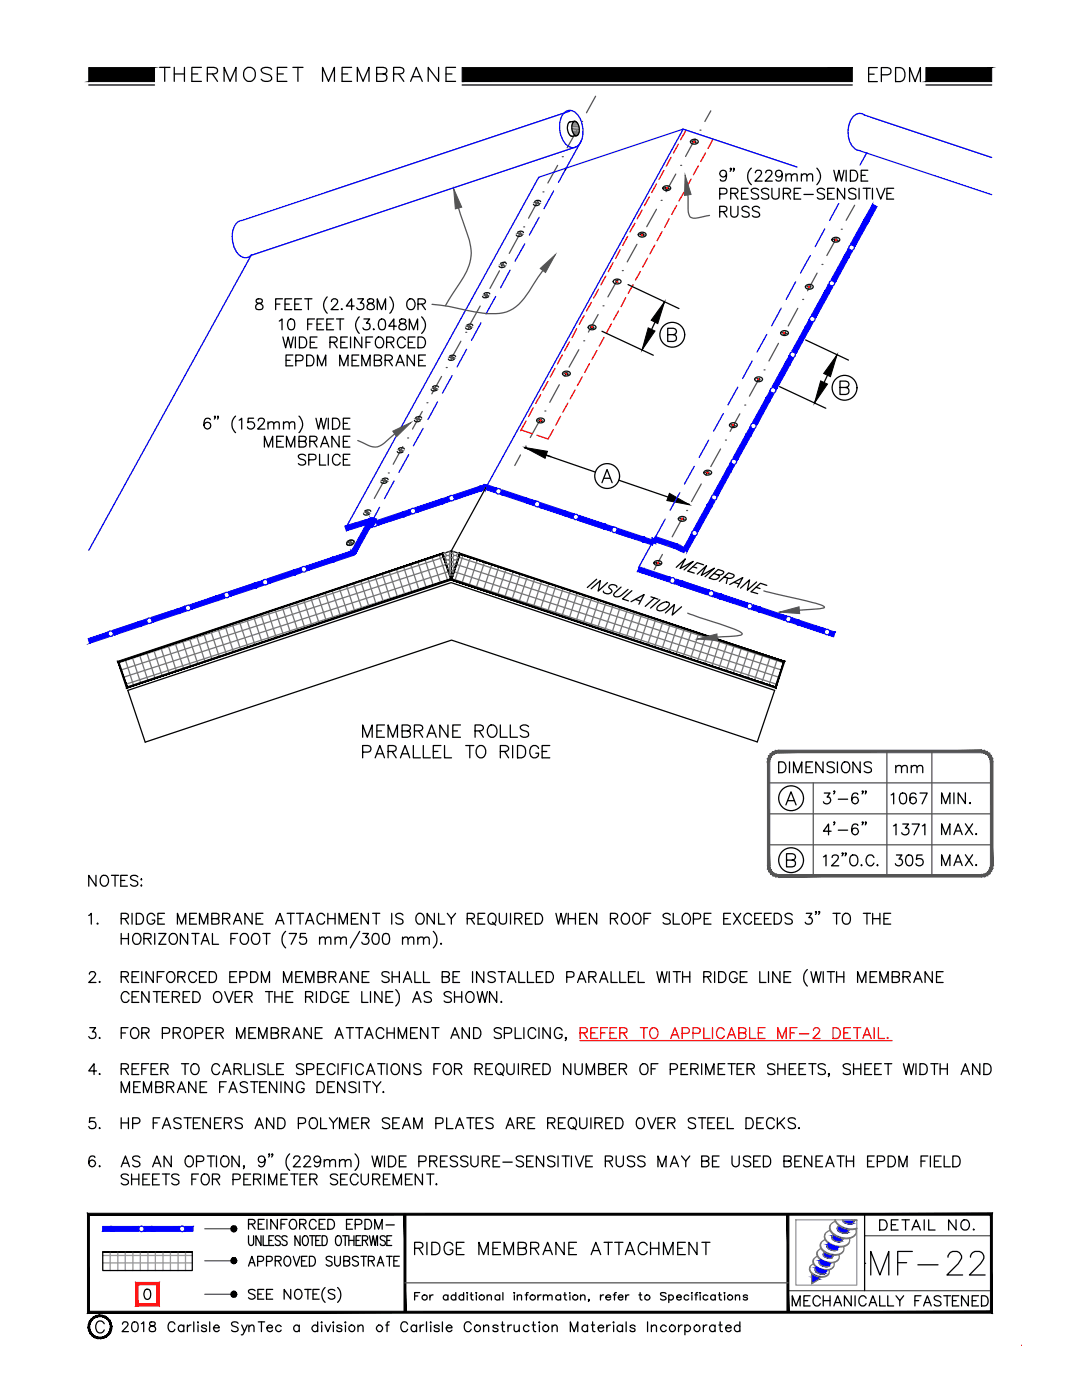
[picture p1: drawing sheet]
<svg xmlns="http://www.w3.org/2000/svg" width="216mm" height="279mm" viewBox="0 0 216 279" stroke-linecap="round" stroke-linejoin="round" font-family="sans-serif">
<defs><g id="words">
<text font-size="8.8" x="172.5" y="255.8">MF-22</text>
<g font-size="6.2">
<text x="30.7" y="17.6">THERMOSET MEMBRANE</text>
<text x="172.2" y="17.6">EPDM</text>
</g>
<g font-size="5.7">
<text x="163" y="161.6">3'-6&quot;</text>
<text x="81.5" y="251.5">RIDGE MEMBRANE ATTACHMENT</text>
</g>
<g font-size="5.3">
<text x="176.7" y="161.6">1067</text>
<text x="186.6" y="161.6">MIN.</text>
<text x="177.1" y="167.9">1371</text>
<text x="186.6" y="167.9">MAX.</text>
<text x="177.4" y="173.9">305</text>
<text x="186.6" y="173.9">MAX.</text>
</g>
<g font-size="4.9">
<text x="174.3" y="246.6">DETAIL NO.</text>
<text x="157" y="261.8">MECHANICALLY FASTENED</text>
</g>
<text font-size="4.4" x="177.4" y="155.6">mm</text>
</g></defs>
<!-- layer: BORDER -->
<path d="M80.8 256h76.4M157.2 257.6h40.6M172.5 246.6h25.3" fill="none" stroke="#545454" stroke-width=".25"/>
<path d="M172.5 242.3v15.3" fill="none" stroke="#000" stroke-width=".25"/>
<!-- layer: NOTES -->
<path d="M27.5 256.4h3.8l.5-.5zM27.1 255.9h4.7l-4.3 .5zM27.1 255.9l.4 4.3v-3.8zM27.1 255.9l.4 4.3-.4 .4zM27.1 260.6l4.2-.4h-3.8zM27.1 260.6l4.2-.4 .5 .4zM31.3 256.4v3.8l.5 .4zM31.3 256.4l.5-.5v4.7z" fill="#f00" stroke="#f00" stroke-width=".2"/>
<g fill="none" stroke="#000" stroke-width=".25">
<path d="M143.6 38.7l1.3-.1 .1-.3v-.5l-.5-.2h-.9v2.1M145 34.7a.68 .68 0 0 1-1 .5 .68 .68 0 0 1-.2-1 .68 .68 0 0 1 1.1 .1 2.16 2.16 0 0 1-.2 1.8 .68 .68 0 0 1-1-.3M145.8 38.6l1.2-.1a.47 .47 0 0 0 0-.8l-1.2-.1v2.1M145.9 33.7h-.2l.1-.1 .1 .1-.2 .5M146.5 33.7l-.1 .1v-.2a.39 .39 0 0 1-.1 .6M146.5 38.6l.7 1.1M148 38.6h.8M149.3 37.6h-1.3v2.1h1.3M149.9 33.6a2.23 2.23 0 0 0 0 3.3M150.7 34.5l.2-.4 .2-.1h.5l.3 .2a.72 .72 0 0 1-.2 .9l-1.1 1h1.5M151.4 37.9a.82 .82 0 0 0-1.5 .2l.2 .3 .8 .3a.55 .55 0 0 1 .2 1 1.04 1.04 0 0 1-1.2-.3M152.8 34.5l.1-.3a.66 .66 0 0 1 1.1 .2l-.3 .7-1 1h1.4"/>
<path d="M153.4 37.9a.83 .83 0 0 0-1.5 .2l.3 .3 .8 .3a.55 .55 0 0 1 .2 1 1.12 1.12 0 0 1-1.3-.3M154 37.6v1.5a.73 .73 0 0 0 .7 .6 .73 .73 0 0 0 .8-.6v-1.5M156.1 34.7a.68 .68 0 0 1-.9 .6 .68 .68 0 0 1-.3-1 .68 .68 0 0 1 1.1 0 1.81 1.81 0 0 1-.2 1.8 .68 .68 0 0 1-1-.3M156.3 38.6l1.2-.1a.47 .47 0 0 0 0-.8l-1.2-.1v2.1M156.8 35.1l.5-.4 .5 .1 .1 1.3M156.8 34.7v1.4M157 38.6l.7 1.1M157.9 35.1l.6-.4 .5 .1 .1 1.3M158.5 38.6h.8M159.8 37.6h-1.3v2.1h1.3M159.9 35.1l.5-.4 .5 .1 .1 1.3M159.9 34.7v1.4"/>
<path d="M160.4 38.8h1.9M161 35.1l.6-.4 .5 .1 .1 1.3M163 33.6a2.23 2.23 0 0 1 0 3.3M164.5 37.9a.82 .82 0 0 0-1.4 .2l.2 .3 .8 .3a.52 .52 0 0 1 .4 .4 .52 .52 0 0 1-.2 .6 1.04 1.04 0 0 1-1.2-.3M165.2 38.6h.8M166.4 34l.5 2.1 .5-2.1 .5 2.1 .5-2.1M166.5 37.6h-1.3v2.1h1.3M168.5 37.6v2.1l-1.4-2.1v2.1M168.8 34v2.1M169.7 34h.7a1.15 1.15 0 0 1 .8 1.1 1.15 1.15 0 0 1-.8 1h-.7zM170.8 37.9a.83 .83 0 0 0-1.5 .2l.3 .3 .8 .3a.55 .55 0 0 1 .2 1 1.12 1.12 0 0 1-1.3-.3M171.4 37.6v2.1"/>
<path d="M171.8 35h.8M172.2 37.6h1.5M172.9 37.6v2.1M173.2 34h-1.4v2.1h1.4M174.1 37.6v2.1M174.9 37.6l.8 2.1 .9-2.1M177 38.6h.8M178.3 37.6h-1.3v2.1h1.3M51.2 59.8a.45 .45 0 0 0 .2 .7 .79 .79 0 0 1 .9 .3 .79 .79 0 0 1 0 .9l-.8 .1-.4-.2a.81 .81 0 0 1 .1-.8 .81 .81 0 0 1 .8-.3 .45 .45 0 0 0 .3-.7l-.4-.2zM56.4 59.6h-1.4v2.2M58.2 59.6h-1.3v2.2h1.3M60.2 59.6h-1.4v2.2h1.4"/>
<path d="M60.8 59.6h1.4M61.5 59.6v2.2M65.3 59.3a2.19 2.19 0 0 0 0 3.2M71.4 59.6h1.1l-.6 .9a.68 .68 0 0 1 .7 .8 .68 .68 0 0 1-.9 .5l-.3-.1-.2-.3M73.5 59.8a.42 .42 0 0 0 .1 .7 .79 .79 0 0 1 .9 .3 .79 .79 0 0 1 0 .9h-1a.65 .65 0 0 1-.2-.7 .65 .65 0 0 1 .5-.4l.5-.1a.45 .45 0 0 0 .2-.7l-.3-.2zM77.8 59.3a2.19 2.19 0 0 1 0 3.2M81.4 60a.79 .79 0 0 1 .9-.3 .79 .79 0 0 1 .5 .8 .95 .95 0 0 1-.2 1 .95 .95 0 0 1-1 .2 1.3 1.3 0 0 1-.2-1.7zM143.6 42.2l1.3-.1 .1-.3v-.4l-.5-.2h-.9v2.1M144.3 42.2l.7 1.1M145.8 41.2v1.5a.73 .73 0 0 0 .7 .6 .73 .73 0 0 0 .7-.6v-1.5M149.5 41.5a.8 .8 0 0 0-.8-.4 .8 .8 0 0 0-.6 .6l.2 .3 .8 .3a.52 .52 0 0 1 .4 .4 .52 .52 0 0 1-.2 .6 1.04 1.04 0 0 1-1.2-.3M151.6 41.5a.8 .8 0 0 0-.8-.4 .8 .8 0 0 0-.7 .6l.2 .3 .8 .3a.55 .55 0 0 1 .3 1 1.04 1.04 0 0 1-1.3-.3"/>
<path d="M55 60.7h.9M55.7 64.1l.6-.4v2.1M56.4 67.3l.6 2.1 .5-2.1 .5 2.1 .5-2.1M56.9 60.7h.8M57.1 71.9h.8M57.7 63.8a.66 .66 0 0 1 1 .3 1.95 1.95 0 0 1-.2 1.6 .73 .73 0 0 1-1-.3 1.6 1.6 0 0 1 .2-1.6zM58.4 70.9h-1.3v2.1h1.3M58.8 60.7h.9M58.9 67.3v2.1M59 72h1a.57 .57 0 0 0 .5-.6 .57 .57 0 0 0-.5-.5h-1v2.1M59.7 67.3h.8a1.16 1.16 0 0 1 .7 1 1.16 1.16 0 0 1-.7 1.1h-.8zM61.2 70.9h.7a1.16 1.16 0 0 1 .7 1 1.16 1.16 0 0 1-.7 1.1h-.7z"/>
<path d="M61.4 64.7h.8M61.9 68.3h.9M62.8 63.7h-1.4v2.1M63.3 67.3h-1.4v2.1h1.4M63.3 64.7h.8M63.3 73v-2.1l.9 2.1 .8-2.1v2.1M64.6 63.7h-1.3v2.1h1.3M65.2 64.7h.9M65.8 68.3h1a.58 .58 0 0 0 .5-.6l-.5-.4h-1v2.1M66.1 60.2v-.1a.66 .66 0 0 1 1.2-.3 .72 .72 0 0 1-.2 1l-1 1h1.4M66.6 63.7h-1.4v2.1h1.4M66.6 68.3l.7 1.1"/>
<path d="M67.2 63.7h1.4M67.8 73v-2.1l.8 2.1 .8-2.1v2.1M67.9 63.7v2.1M68 68.3h.8M68.2 61.6l-.1 .1h.2M69.3 67.3h-1.3v2.1h1.3M69.9 67.3v2.1M70.2 71.9h.9M70.7 61.1h-1.6l1.1-1.5v2.2M71.6 70.9h-1.4v2.1h1.4M71.7 63.2a2.23 2.23 0 0 0 0 3.3M72.2 67.3v2.1l-1.4-2.1v2.1"/>
<path d="M72.2 73v-2.1l.8 2.1 .8-2.1v2.1M72.6 63.7h1.2l-.7 .8a.68 .68 0 0 1 .8 .8 .68 .68 0 0 1-1 .5l-.3-.1-.2-.3M73 68.3h.8M74.4 67.3h-1.4v2.1M74.6 65.6v.2l.1-.1M74.7 71.9h.9a.58 .58 0 0 0 .5-.6l-.5-.4h-.9v2.1h.9l.3-.1 .2-.3a.6 .6 0 0 0-.5-.7M75.3 61.8v-2.2l.8 2.2 .8-2.2v2.2M75.3 67.4a1.04 1.04 0 0 1 1.2 .4 1.04 1.04 0 0 1-.2 1.3 .8 .8 0 0 1-.9 .3 .8 .8 0 0 1-.5-.8 1.21 1.21 0 0 1 .4-1.2zM75.8 63.8a.66 .66 0 0 1 1 .3 1.95 1.95 0 0 1-.2 1.6 .73 .73 0 0 1-1-.3 1.6 1.6 0 0 1 .2-1.6zM76.8 71.9h1a.58 .58 0 0 0 .5-.6l-.5-.4h-1v2.1M77.1 68.3l1.3-.1a.47 .47 0 0 0 0-.8l-1.3-.1v2.1M77.6 71.9l.7 1.1"/>
<path d="M77.9 68.3l.7 1.1M79 73l.8-2.1 .9 2.1M79.1 65.1h-1.5l1-1.4v2.1M79.3 72.3h1.1M79.8 63.8a.47 .47 0 0 0 .2 .7 .78 .78 0 0 1 .9 .3 .78 .78 0 0 1 0 .9 .99 .99 0 0 1-1.3-.3 .86 .86 0 0 1 1.1-.9 .47 .47 0 0 0 .2-.7l-.4-.1zM80.9 67.8a.81 .81 0 0 0-1-.5 .81 .81 0 0 0-.6 .8 .95 .95 0 0 0 .2 1 .95 .95 0 0 0 1 .2l.4-.4M81.5 68.3h.8M81.7 65.8v-2.1l.8 2.1 .8-2.1v2.1M82.7 70.9v2.1l-1.4-2.1v2.1M82.8 67.3h-1.3v2.1h1.3M83.4 60.7l1.3-.1a.47 .47 0 0 0 0-.8l-1.3-.2v2.2M83.4 67.3h.7a1.13 1.13 0 0 1 .8 1 1.13 1.13 0 0 1-.8 1.1h-.7z"/>
<path d="M83.5 71.9h.8M84.1 63.2a2.15 2.15 0 0 1 0 3.3M84.1 60.7l.8 1.1M84.9 70.9h-1.4v2.1h1.4M133.2 66.8h1.2a.64 .64 0 0 0 .6-.6 .64 .64 0 0 0-.6-.7h-1.2v2.6l1.5-.1a.68 .68 0 0 0 .3-.7 .68 .68 0 0 0-.6-.5M167.6 77.3l1.5-.1a.62 .62 0 0 0 0-1l-1.5-.1v2.6h1.2a.7 .7 0 0 0 .6-.7 .7 .7 0 0 0-.6-.7M42 83.8a.64 .64 0 0 0-1.2 0 1.24 1.24 0 0 0 .5 1.8 .69 .69 0 0 0 .8-.6 .69 .69 0 0 0-.7-.7 .69 .69 0 0 0-.7 .6M43 83.1l-.1 .2-.1-.2h.2l-.2 .5M43.6 83.1l-.1 .2-.1-.2h.2l-.2 .5M47 83a2.23 2.23 0 0 0 0 3.3M47.7 83.8l.5-.3v2.1M50.6 83.5h-1.1v.9a.78 .78 0 0 1 1.1-.1 .78 .78 0 0 1 0 1.1 .78 .78 0 0 1-1.1 0l-.1-.2"/>
<path d="M51.5 84l.1-.4a.75 .75 0 0 1 1 0 .65 .65 0 0 1-.1 1l-1.1 1h1.4M52.8 89.2v-2.1l.8 2.1 .8-2.1v2.1M53.5 84.6a.73 .73 0 0 1 1-.3l.1 1.3M53.5 84.2v1.4M54.6 84.6a.73 .73 0 0 1 1-.3l.1 1.3M55.2 88.1h.9M56.6 84.6a.73 .73 0 0 1 1-.3l.1 1.3M56.6 87.1h-1.4v2.1h1.4M56.6 84.2v1.4M57.2 89.2v-2.1l.8 2.1 .8-2.1v2.1M57.7 84.6a.73 .73 0 0 1 1-.3l.1 1.3M59.7 83a2.23 2.23 0 0 1 0 3.3"/>
<path d="M59.7 88.1h.9a.53 .53 0 0 0 .4-.9l-.4-.1h-.9v2.1h.9a.57 .57 0 0 0 .5-.5 .57 .57 0 0 0-.5-.6M61 91a.82 .82 0 0 0-1.5 .2l.5 .4 .6 .2a.6 .6 0 0 1 .4 .7 .97 .97 0 0 1-1.5 0M61.6 91.8l1.2-.1a.58 .58 0 0 0 0-1h-1.2v2.1M61.8 88.1h1a.53 .53 0 0 0 .3-.9l-.3-.1h-1v2.1M62.5 88.1l.8 1.1M63 83.5l.6 2.1 .5-2.1 .5 2.1 .5-2.1M63.8 90.7v2.1h1.2M64 89.2l.8-2.1 .8 2.1M64.3 88.5h1M65.5 83.5v2.1M65.5 90.7v2.1M66.4 83.5h.7a1.15 1.15 0 0 1 .7 1 1.15 1.15 0 0 1-.7 1.1h-.7z"/>
<path d="M67.7 87.1v2.1l-1.5-2.1v2.1M67.9 91.2a.78 .78 0 0 0-.9-.5 .78 .78 0 0 0-.6 .8 .91 .91 0 0 0 .2 1.1 .91 .91 0 0 0 1.2-.1l.1-.2M68.5 84.5h.8M68.5 88.1h.8M68.5 91.7h.8M69.8 83.5h-1.3v2.1h1.3M69.8 87.1h-1.3v2.1h1.3M69.8 90.7h-1.3v2.1h1.3M120.1 96.3l1-2.6 1 2.6M120.5 95.4h1.3M119.1 115.6l-1.9 1.6M121.2 116.3l-1.8 1.7 .4-2.1-1.8 1.6"/>
<path d="M123.1 117.2a.83 .83 0 0 0-1.4-.4l-.2 .4 .6 .7a.9 .9 0 0 1-.8 .6 .9 .9 0 0 1-.9-.5M123.9 117.2l-1.3 1.1-.1 .6a.99 .99 0 0 0 1.5-.1l1.3-1.2M126.1 117.9l-1.9 1.6 1.2 .4M126.8 119.6l1 .4M129.9 119.1l1.4 .5M130.6 119.3l-1.9 1.7M131.7 119.7l-1.9 1.7M134.9 113.2l1.9-1.7-1.1 2 2.6-1.5-1.8 1.7M138.2 113.1l.8 .3M139.1 114.6l1.9-1.7-1.1 1.9 2.7-1.4-1.9 1.7M140.4 112.7l-1.3-.4-1.8 1.7 1.2 .4M142.5 114.5a1.54 1.54 0 0 0 1.7 .1l.2-.5-1.1-.4-1.8 1.6a1.54 1.54 0 0 0 1.7 .2l.3-.5-.2-.2"/>
<path d="M144.5 115.1l.9 .3h.5a.61 .61 0 0 0 .6-.6l-1.1-.5-1.9 1.7M145.2 115.3l-.3 1.1M145.6 116.7l2.6-1.4-1 1.9M146.5 116.2l1 .3M150.8 117.2l.9 .3M151 116.1l-1.9 1.7 .5-2.1-1.8 1.7M153 116.8l-1.3-.4-1.8 1.7 1.3 .4M125.9 120.1l2.6-1.5-1 2M131.3 121l.8-.6a1.14 1.14 0 0 1 1.4 0 1.5 1.5 0 0 1-1.3 1.4 .79 .79 0 0 1-1.1-.4zM136 121.1l-1.9 1.7 .5-2.2-1.8 1.7M155.4 152h.7a1.15 1.15 0 0 1 .8 1.1 1.15 1.15 0 0 1-.8 1.1h-.7zM157.2 159.8h1.3"/>
<path d="M157.5 152v2.2M158.3 154.2v-2.2l.9 2.2 .8-2.2v2.2M160.8 153.1h.8M162.2 152h-1.4v2.2h1.4M164.2 152v2.2l-1.4-2.2v2.2M166.5 152.3a.82 .82 0 0 0-1.5 .3l.5 .4 .6 .1a.6 .6 0 0 1 .4 .8 .97 .97 0 0 1-1.5 0M167.1 152v2.2M168.1 152.3a.8 .8 0 0 1 .9-.2 .8 .8 0 0 1 .6 .8 .93 .93 0 0 1-.2 1 .93 .93 0 0 1-1.1 .2 1.3 1.3 0 0 1-.2-1.8zM171.6 152v2.2l-1.4-2.2v2.2M173.9 152.3a.83 .83 0 0 0-1.5 .3l.5 .4 .6 .1a.6 .6 0 0 1 .4 .8 .97 .97 0 0 1-1.5 0M19.1 174.7v2.2l-1.4-2.2v2.2M20.4 174.8a1.04 1.04 0 0 1 1.2 .4 1.04 1.04 0 0 1-.2 1.3l-.4 .4a1.14 1.14 0 0 1-1.1-.9 1.14 1.14 0 0 1 .5-1.2z"/>
<path d="M22.2 174.7h1.5M23 174.7v2.2M24.1 175.7h.8M25.4 174.7h-1.3v2.2h1.3M27.5 175a.82 .82 0 0 0-1.5 .2l.5 .4 .6 .2a.52 .52 0 0 1 .4 .4 .52 .52 0 0 1-.2 .5 .9 .9 0 0 1-1.3-.2M28.1 175.5h.2l-.1 .1zM28.1 176.7h.2l-.1 .2zM156.8 160.6l1-2.6 1 2.6M156.9 171.6l1.6-.1a.62 .62 0 0 0 0-1l-1.6-.1v2.6h1.2a.68 .68 0 0 0 .6-.7 .68 .68 0 0 0-.6-.7M164.3 171l.5-.4v2.2M165.8 165.9h-1.5l1-1.4v2.1M166 171.1a.44 .44 0 0 1 .5-.5h.3a.49 .49 0 0 1 .5 .3 .49 .49 0 0 1-.1 .5l-1.3 1.4h1.5"/>
<path d="M166.6 164.1l-.1 .1-.2-.1h.3l-.3 .5M167.3 165.7h1.8M168.2 170.3l-.1 .1-.1-.1h.2l-.2 .5M168.8 170.3l-.1 .1-.1-.1h.2l-.2 .5M169.7 170.9a.8 .8 0 0 1 .9-.2 .8 .8 0 0 1 .6 .7 .93 .93 0 0 1-.2 1.1 .93 .93 0 0 1-1.1 .2 1.44 1.44 0 0 1-.2-1.8zM171.2 164.7a.62 .62 0 0 0-.9-.2 1.23 1.23 0 0 0 .4 2.1 .67 .67 0 0 0 .6-.7 .67 .67 0 0 0-.7-.6 .67 .67 0 0 0-.7 .6M171.9 172.6v.2l.1-.1M172.2 164.1l-.1 .1-.1-.1h.2l-.2 .5M172.8 164.1l-.1 .1-.1-.1h.2l-.2 .5M174.4 171.1a.81 .81 0 0 0-.9-.5 .81 .81 0 0 0-.7 .8 .96 .96 0 0 0 .2 1.1 .96 .96 0 0 0 1.1 .2l.3-.5M175.1 172.6l-.1 .1 .1 .1 .1-.1M17.7 182.7l.5-.4v2.1"/>
<path d="M17.8 194.4l.1-.3 .3-.2 .7 .1a.46 .46 0 0 1 0 .7l-1.2 1.4h1.4M19.5 184.2l-.1 .1h.2M19.9 195.9v.2l.1-.2M24.2 183.3l1.2-.1a.47 .47 0 0 0 0-.8l-1.2-.1v2.1M24.2 194.9h.9l.4-.2a.5 .5 0 0 0-.1-.7l-1.2-.1v2.2M24.2 186.3v2.2M24.2 187.3h1.4M24.9 183.3l.7 1.1M24.9 194.9l.7 1.2M25.6 186.3v2.2M25.8 198.4a.81 .81 0 0 0-1-.5 .81 .81 0 0 0-.6 .8 .95 .95 0 0 0 .2 1.1 .95 .95 0 0 0 1 .2l.4-.5M26.3 182.3v2.1"/>
<path d="M26.3 194.9h.9M26.3 199h.9M26.9 186.4a1.06 1.06 0 0 1 1.2 .4 1.06 1.06 0 0 1-.2 1.4 .8 .8 0 0 1-.9 .2 .8 .8 0 0 1-.5-.8 1.36 1.36 0 0 1 .4-1.2zM27.2 182.3h.7a1.16 1.16 0 0 1 .8 1.1 1.16 1.16 0 0 1-.8 1h-.7zM27.7 193.9h-1.4v2.2h1.4M27.7 197.9h-1.4v2.2h1.4M28.3 193.9v2.2M28.7 187.3l1.2-.1a.51 .51 0 0 0 0-.8l-1.2-.1v2.2M29.4 187.3l.8 1.2M29.7 197.9v2.2l-1.4-2.2v2.2M30.6 193.9v2.2l-1.5-2.2v2.2M30.6 197.9h1.4"/>
<path d="M30.9 182.8a.79 .79 0 0 0-.9-.5 .79 .79 0 0 0-.6 .8 .93 .93 0 0 0 .1 1.1 .93 .93 0 0 0 1.1 .1l.2-.2 .1-.5h-.5M30.9 186.3v2.2M31.3 197.9v2.2M31.4 194.9h.8M31.5 183.3h.8M31.7 186.3h1.4l-1.4 2.2h1.4M32.4 199h.8M32.7 193.9h-1.3v2.2M32.8 182.3h-1.3v2.1h1.3M33.5 194.2a.8 .8 0 0 1 .9-.3 .8 .8 0 0 1 .5 .8 .95 .95 0 0 1-.2 1 .95 .95 0 0 1-1 .2 1.3 1.3 0 0 1-.2-1.7zM33.8 197.9h-1.4v2.2h1.4M34 186.6a.8 .8 0 0 1 .9-.3 .8 .8 0 0 1 .5 .8 .96 .96 0 0 1-.2 1 .96 .96 0 0 1-1 .3 1.34 1.34 0 0 1-.2-1.8z"/>
<path d="M34.4 199l1.2-.2a.47 .47 0 0 0 0-.8l-1.2-.1v2.2M35.1 199l.7 1.1M35.4 184.4v-2.1l.8 2.1 .9-2.1v2.1M35.5 194.9h.9l.4-.2a.5 .5 0 0 0-.1-.7l-1.2-.1v2.2M36.2 194.9l.7 1.2M36.5 199h.9M37.4 186.3v2.2l-1.4-2.2v2.2M37.9 197.9h-1.4v2.2h1.4M37.9 183.3h.8M38.3 186.3h1.4M38.5 197.9h.7a1.16 1.16 0 0 1 .8 1.1 1.16 1.16 0 0 1-.8 1.1h-.7zM39 186.3v2.2"/>
<path d="M39.2 182.3h-1.3v2.1h1.3M39.2 194.4a.81 .81 0 0 0-.9-.5 .81 .81 0 0 0-.7 .8 .95 .95 0 0 0 .3 1 .95 .95 0 0 0 1 .2l.3-.4M39.8 184.4v-2.1l.9 2.1 .8-2.1v2.1M39.8 194.9h.9M40.1 188.5l.9-2.2 .8 2.2M40.4 187.7h1.1M41.2 193.9h-1.4v2.2h1.4M41.8 193.9h.7a1.15 1.15 0 0 1 .7 1.1 1.15 1.15 0 0 1-.7 1.1h-.7zM42.3 183.3l1.2-.1 .2-.3-.1-.4-.4-.2h-.9v2.1l1.2-.1 .2-.6-.2-.3-.3-.1M42.4 186.3v2.2h1.2M43 198a1.04 1.04 0 0 1 1.2 .5 1.04 1.04 0 0 1-.2 1.3 .8 .8 0 0 1-.9 .2 .8 .8 0 0 1-.5-.8 1.21 1.21 0 0 1 .4-1.2zM44.4 183.3l1.3-.1 .2-.3-.1-.4-.4-.2h-1v2.1"/>
<path d="M44.8 197.9l.9 2.2 .8-2.2M45.1 183.3l.8 1.1M45.9 194.9h.8M46.1 187.3h.8M46.6 184.4l.8-2.1 .8 2.1M46.9 183.7h1M46.9 199h.8M47.2 193.9h-1.3v2.2h1.3M47.4 186.3h-1.3v2.2M47.9 195l1.2-.1 .2-.3a.6 .6 0 0 0-.6-.7h-.8v2.2M48.1 186.6a.8 .8 0 0 1 1-.3 .8 .8 0 0 1 .5 .8 .96 .96 0 0 1-.2 1 .96 .96 0 0 1-1 .3 1.34 1.34 0 0 1-.3-1.8zM48.2 197.9h-1.3v2.2h1.3"/>
<path d="M48.9 199h.9a.58 .58 0 0 0 .5-.7l-.5-.4h-.9v2.2M49.6 199l.7 1.1M50 193.9h.7a1.15 1.15 0 0 1 .8 1.1 1.15 1.15 0 0 1-.8 1.1h-.7zM50.3 182.3v2.1l-1.4-2.1v2.1M50.4 186.6a.8 .8 0 0 1 .9-.3 .8 .8 0 0 1 .5 .8 .96 .96 0 0 1-.2 1 .96 .96 0 0 1-1 .3 1.34 1.34 0 0 1-.2-1.8zM51.1 183.3h.9M52.2 196.1v-2.2l.8 2.2 .8-2.2v2.2M52.5 182.3h-1.4v2.1h1.4M52.5 186.3h1.4M53 197.9h1.4M53.2 186.3v2.2M53.7 197.9v2.2"/>
<path d="M54.8 199h1.5M54.8 197.9v2.2M55 184.4l.9-2.1 .8 2.1M55.3 183.7h1.1M56.3 197.9v2.2M56.6 196.1v-2.2l.8 2.2 .8-2.2v2.2M57 185.9a2.23 2.23 0 0 0 0 3.3M57.1 199h.8M57.3 182.3h1.4M57.7 186.3h1.5l-1.1 2.2M58 182.3v2.1M58.4 197.9h-1.3v2.2h1.3"/>
<path d="M59 194.9h.9M59.2 182.3h1.4M59.9 182.3v2.1M60.4 193.9h-1.4v2.2h1.4M61 184.4l.8-2.1 .8 2.1M61 186.3h-1l-.1 .9a.75 .75 0 0 1 1.1 0 .75 .75 0 0 1-.2 1.2 .75 .75 0 0 1-1.1-.4M61 196.1v-2.2l.8 2.2 .8-2.2v2.2M61 199l1.2-.2a.47 .47 0 0 0 0-.8l-1.2-.1v2.2M61.3 183.7h1M61.7 199l.7 1.1M63.1 197.9v2.2M63.5 194.9h.9a.58 .58 0 0 0 .5-.6l-.2-.3-1.2-.1v2.2l1.2-.2a.58 .58 0 0 0 0-.9l-.3-.1"/>
<path d="M63.8 187.4l.5-.4 .5 .1 .1 1.4M63.8 187v1.5M64 197.9h.7a1.16 1.16 0 0 1 .7 1.1 1.16 1.16 0 0 1-.7 1.1h-.7zM64.8 182.8a.79 .79 0 0 0-.9-.5 .79 .79 0 0 0-.6 .8 .95 .95 0 0 0 .2 1 .95 .95 0 0 0 1 .2l.3-.4M64.9 187.4l.5-.4 .5 .1 .1 1.4M65.4 183.3h1.5M65.4 182.3v2.1M65.6 194.9l1.3-.1 .1-.3-.1-.5-1.3-.1v2.2M66.3 194.9l.7 1.2M66.9 187.4l.5-.4 .5 .1 .1 1.4M66.9 182.3v2.1M66.9 187v1.5"/>
<path d="M67.7 184.4v-2.1l.8 2.1 .8-2.1v2.1M67.7 198.4a.79 .79 0 0 0-1-.5 .79 .79 0 0 0-.6 .8 .93 .93 0 0 0 .2 1.1 .93 .93 0 0 0 1.1 .2l.2-.2 .1-.6h-.5M67.7 196.1l.9-2.2 .8 2.2M68 187.4l.5-.4 .5 .1 .1 1.4M68.1 195.4h1M68.3 199h.8M69.6 197.9h-1.3v2.2h1.3M70.1 183.3h.9M71.5 182.3h-1.4v2.1h1.4M71.5 193.9v2.2l-1.5-2.2v2.2M71.8 185.9l-1.9 3.3M72.2 197.9v2.2h1.2"/>
<path d="M72.3 194.9h.8M72.4 186.3h1.1l-.6 .8a.7 .7 0 0 1 .7 .8 .7 .7 0 0 1-.9 .6l-.3-.1-.2-.4M73.5 182.3v2.1l-1.4-2.1v2.1M73.6 193.9h-1.3v2.2h1.3M73.9 197.9v2.2M74.4 182.3h1.4M74.6 186.4a.71 .71 0 0 1 1 .3 1.95 1.95 0 0 1-.2 1.7 .71 .71 0 0 1-1-.4 1.63 1.63 0 0 1 .2-1.6zM75.1 182.3v2.1M76.2 197.9v2.2l-1.4-2.2v2.2M76.6 186.4a.76 .76 0 0 1 1.1 .3 1.95 1.95 0 0 1-.3 1.7 .76 .76 0 0 1-1-.4 1.95 1.95 0 0 1 .2-1.6zM77 199h.8M77.7 194.2a.82 .82 0 0 0-1.5 .2l.4 .4 .6 .2a.55 .55 0 0 1 .2 .9 .9 .9 0 0 1-1.2-.2"/>
<path d="M78.2 182.3v2.1M78.2 194.9h1.5M78.2 193.9v2.2M78.4 197.9h-1.4v2.2h1.4M79 197.5a2.19 2.19 0 0 1 0 3.3M79.7 193.9v2.2M80.3 187.4l.5-.4 .5 .1 .1 1.4M80.3 187v1.5M80.4 182.6a.8 .8 0 0 0-.8-.4 .8 .8 0 0 0-.6 .6l.2 .3 .8 .3a.52 .52 0 0 1 .4 .4 .52 .52 0 0 1-.2 .5 1.04 1.04 0 0 1-1.2-.2M80.5 196.1l.8-2.2 .8 2.2M80.8 195.4h1M81.4 187.4l.5-.4 .6 .1 .1 1.4"/>
<path d="M82.6 199.3h1.1M82.8 193.9v2.2h1.2M83.4 182.4a1.04 1.04 0 0 1 1.2 .4 1.04 1.04 0 0 1-.2 1.3 .8 .8 0 0 1-.9 .3 .8 .8 0 0 1-.5-.8 1.21 1.21 0 0 1 .4-1.2zM83.4 187.4l.5-.4 .5 .1 .1 1.4M83.4 187v1.5M84.5 187.4l.5-.4 .5 .1 .2 1.4M84.5 193.9v2.2h1.2M86.1 198.2a.8 .8 0 0 0-.8-.3 .8 .8 0 0 0-.7 .5l.2 .3 .9 .3a.55 .55 0 0 1 .2 1 1.04 1.04 0 0 1-1.3-.2M86.5 185.9a2.23 2.23 0 0 1 0 3.3M86.7 182.3v2.1l-1.5-2.1v2.1M87.5 182.3v2.1h1.2M88 188.2l-.1 .2h.2"/>
<path d="M88.2 194.9h.9a.58 .58 0 0 0 .6-.6l-.2-.3-1.3-.1v2.2l1.3-.2a.58 .58 0 0 0 0-.9l-.4-.1M89.3 182.3l.8 1 .8-1M90.1 198.2a.8 .8 0 0 0-.8-.3 .8 .8 0 0 0-.7 .5l.2 .3 .9 .3a.52 .52 0 0 1 .4 .4 .52 .52 0 0 1-.3 .6 1.04 1.04 0 0 1-1.2-.2M90.1 183.3v1.1M90.4 194.9h.8M90.7 199h1.4M90.7 197.9v2.2M91.7 193.9h-1.3v2.2h1.3M92.1 197.9v2.2M93.2 183.3l1.3-.1 .2-.3-.1-.4-.4-.2h-1v2.1M93.4 198a.92 .92 0 0 1 1 .2 .92 .92 0 0 1 .2 1 .83 .83 0 0 1-.8 .9 .83 .83 0 0 1-.9-.9 1.32 1.32 0 0 1 .5-1.2zM94 183.3l.7 1.1"/>
<path d="M94.3 193.9v2.2M95.2 197.9l.5 2.2 .5-2.2 .5 2.2 .6-2.2M95.4 183.3h.8M96.5 193.9v2.2l-1.4-2.2v2.2M96.7 182.3h-1.3v2.1h1.3M97.6 182.6l.4-.3a1.14 1.14 0 0 1 1 .8 1.14 1.14 0 0 1-.4 1.2 .81 .81 0 0 1-1.2-.7zM98.3 184.1l.6 .5M98.8 194.2a.82 .82 0 0 0-1.4 .2l.4 .4 .6 .2a.55 .55 0 0 1 .2 .9 .9 .9 0 0 1-1.2-.2M99.1 197.9v2.2l-1.4-2.2v2.2M99.4 193.9h1.5M99.6 182.3v1.5a.73 .73 0 0 0 .7 .6 .73 .73 0 0 0 .8-.6v-1.5M100 199.8l-.1 .2h.2"/>
<path d="M100.1 193.9v2.2M101.3 196.1l.8-2.2 .8 2.2M101.6 195.4h1M101.9 182.3v2.1M102.7 183.3h.9a.58 .58 0 0 0 .6-.6l-.6-.4h-.9v2.1M103.4 183.3l.8 1.1M103.5 193.9v2.2h1.2M104.9 183.3h.8M105.3 193.9v2.2h1.2M106.2 182.3h-1.3v2.1h1.3M106.8 182.3h.7a1.16 1.16 0 0 1 .8 1.1 1.16 1.16 0 0 1-.8 1h-.7zM107 194.9h.8"/>
<path d="M108.3 193.9h-1.3v2.2h1.3M109 193.9h.7a1.15 1.15 0 0 1 .8 1.1 1.15 1.15 0 0 1-.8 1.1h-.7zM110.9 182.3l.5 2.1 .5-2.1 .6 2.1 .5-2.1M113.1 195l1.2-.1a.58 .58 0 0 0 0-.9l-1.2-.1v2.2M113.4 183.3h1.4M113.4 182.3v2.1M114.8 182.3v2.1M115.2 196.1l.8-2.2 .9 2.2M115.5 195.4h1.1M115.7 183.3h.8M117 182.3h-1.3v2.1h1.3M117.5 194.9h.9l.4-.2a.5 .5 0 0 0-.1-.7l-1.2-.1v2.2"/>
<path d="M118.2 194.9l.7 1.2M119.1 182.3v2.1l-1.5-2.1v2.1M119.6 196.1l.9-2.2 .8 2.2M120 195.4h1M121.8 183.3l1.2-.1a.47 .47 0 0 0 0-.8l-1.2-.1v2.1M121.9 193.9v2.2h1.3M122.5 183.3l.7 1.1M123.7 193.9v2.2h1.2M124.2 182.6l.4-.3a1.12 1.12 0 0 1 1.1 .8 1.12 1.12 0 0 1-.5 1.2 1.03 1.03 0 0 1-1.2-.4 1.03 1.03 0 0 1 .2-1.3zM125.4 194.9h.9M126.6 182.4a1.04 1.04 0 0 1 1.3 .4 1.04 1.04 0 0 1-.2 1.3 .8 .8 0 0 1-.9 .3 .8 .8 0 0 1-.5-.8 1.21 1.21 0 0 1 .3-1.2zM126.8 193.9h-1.4v2.2h1.4"/>
<path d="M127.4 193.9v2.2h1.2M128.5 183.3h.8M129.9 182.3h-1.4v2.1M131.1 193.9l.5 2.2 .5-2.2 .5 2.2 .5-2.2M133.5 193.9v2.2M133.7 182.6a.8 .8 0 0 0-.7-.4 .8 .8 0 0 0-.7 .6l.2 .3 .8 .3a.55 .55 0 0 1 .2 .9 1.04 1.04 0 0 1-1.2-.2M134.3 182.3v2.1h1.3M134.3 193.9h1.5M135.1 193.9v2.2M136.2 194.9h1.4M136.2 193.9v2.2M136.5 182.4a1.04 1.04 0 0 1 1.2 .4 1.04 1.04 0 0 1-.1 1.3 .8 .8 0 0 1-1 .3 .8 .8 0 0 1-.5-.8 1.21 1.21 0 0 1 .4-1.2z"/>
<path d="M137.6 193.9v2.2M138.4 183.4h.9a.57 .57 0 0 0 .5-.6 .57 .57 0 0 0-.5-.5h-.9v2.1M140.4 194.9h.9a.58 .58 0 0 0 .6-.6l-.2-.3-1.3-.1v2.2M140.5 183.3h.8M141.2 194.9l.7 1.2M141.9 182.3h-1.4v2.1h1.4M142.6 193.9v2.2M143.4 193.9h.7a1.15 1.15 0 0 1 .8 1.1 1.15 1.15 0 0 1-.8 1.1h-.7zM144.4 183.3h.9M145.8 182.3h-1.4v2.1h1.4M146.4 182.3l1.4 2.1M147.1 194.4a.78 .78 0 0 0-.9-.5 .78 .78 0 0 0-.6 .8 .95 .95 0 0 0 .2 1 .95 .95 0 0 0 1 .2l.2-.2 .1-.5h-.5"/>
<path d="M147.7 194.9h.8M147.8 182.3l-1.4 2.1M149.1 193.9h-1.4v2.2h1.4M150 182.8a.79 .79 0 0 0-1-.5 .79 .79 0 0 0-.6 .8 .95 .95 0 0 0 .2 1 .95 .95 0 0 0 1.1 .2l.3-.4M150.6 183.3h.8M151.6 193.9v2.2h1.2M151.9 182.3h-1.3v2.1h1.3M152.5 183.3h.8M153.3 193.9v2.2M153.9 182.3h-1.4v2.1h1.4M154.5 182.3h.7a1.16 1.16 0 0 1 .8 1.1 1.16 1.16 0 0 1-.8 1h-.7zM155.6 193.9v2.2l-1.4-2.2v2.2"/>
<path d="M156.4 194.9h.9M157.8 193.9h-1.4v2.2h1.4M158.1 182.6a.8 .8 0 0 0-.8-.4 .8 .8 0 0 0-.7 .6l.3 .3 .8 .3a.52 .52 0 0 1 .4 .4 .52 .52 0 0 1-.2 .5 1.04 1.04 0 0 1-1.3-.2M160.9 182.3h1.1l-.6 .8a.68 .68 0 0 1 .7 .8 .68 .68 0 0 1-.9 .5l-.3-.1-.2-.2M161.1 193.5a2.23 2.23 0 0 0 0 3.3M161.8 193.9l.5 2.2 .5-2.2 .5 2.2 .5-2.2M162.9 182h-.2h.2l-.2 .5M163.5 182h-.2h.2l-.2 .5M164.3 193.9v2.2M165.1 193.9h1.4M165.8 193.9v2.2M166.2 182.3h1.5"/>
<path d="M166.9 182.3v2.1M166.9 193.9v2.2M166.9 194.9h1.5M168.4 193.9v2.2M168.5 182.4l.2-.1a1.14 1.14 0 0 1 1 .8 1.14 1.14 0 0 1-.4 1.2 .81 .81 0 0 1-1.2-.7 1.21 1.21 0 0 1 .4-1.2zM171.1 196.1v-2.2l.9 2.2 .8-2.2v2.2M172.3 182.3h1.4M173 182.3v2.1M173.6 194.9h.8M174.1 183.3h1.5M174.1 182.3v2.1M174.9 193.9h-1.3v2.2h1.3"/>
<path d="M175.6 196.1v-2.2l.8 2.2 .8-2.2v2.2M175.6 182.3v2.1M176.4 183.3h.8M177.7 182.3h-1.3v2.1h1.3M178 194.9h1l.4-.2a.5 .5 0 0 0-.1-.7l-1.3-.1v2.2l1.3-.2a.56 .56 0 0 0 .2-.6 .56 .56 0 0 0-.5-.4M180.2 194.9h.9l.4-.2a.5 .5 0 0 0-.1-.7l-1.2-.1v2.2M180.9 194.9l.7 1.2M182.3 196.1l.8-2.2 .9 2.2M182.6 195.4h1.1M186 193.9v2.2l-1.4-2.2v2.2M186.9 194.9h.8M188.2 193.9h-1.3v2.2h1.3"/>
<path d="M17.9 205.1h1.2l-.7 .8a.68 .68 0 0 1 .8 .8 .68 .68 0 0 1-1 .5h-.3l-.2-.3M19.3 213.7h-1.6l1.1-1.4v2.1M19.9 207l-.1 .2h.2M19.9 214.2v.2h.1M24.2 213.3l1.2-.1a.47 .47 0 0 0 0-.8l-1.2-.1v2.1M24.2 218v-2.1l.8 2.1 .8-2.1v2.1M24.2 206.1h.8M24.9 213.3l.7 1.1M25.5 205.1h-1.3v2.1M26.3 205.4a.79 .79 0 0 1 .9-.3 .79 .79 0 0 1 .5 .8 .95 .95 0 0 1-.2 1.1 .95 .95 0 0 1-1 .2 1.3 1.3 0 0 1-.2-1.8zM26.3 213.3h.9M26.7 216.9h.8"/>
<path d="M27.7 212.3h-1.4v2.1h1.4M28 215.9h-1.3v2.1h1.3M28.3 206.1l1.2-.1a.47 .47 0 0 0 0-.8l-1.2-.1v2.1M28.3 213.3h.8M28.6 218v-2.1l.8 2.1 .8-2.1v2.1M29 206.1l.7 1.1M29.6 212.3h-1.3v2.1M30.2 213.3h.8M31.1 216.9l1.2-.1a.47 .47 0 0 0 0-.8l-1.2-.1v2.1h.9a.57 .57 0 0 0 .5-.5 .57 .57 0 0 0-.5-.6M31.5 212.3h-1.3v2.1h1.3M32.1 213.3l1.2-.1a.47 .47 0 0 0 0-.8l-1.2-.1v2.1M32.4 206.2l1.3-.1 .1-.3v-.5l-.5-.2h-.9v2.1"/>
<path d="M32.8 213.3l.7 1.1M33.2 216.9l1.3-.1a.47 .47 0 0 0 0-.8l-1.3-.1v2.1M34 216.9l.7 1.1M34.6 206.1l1.2-.1 .2-.3-.1-.4-.4-.2h-.9v2.1M35.3 206.1l.7 1.1M35.4 218l.8-2.1 .9 2.1M35.7 217.3h1M36.2 212.3h1.4M36.9 205.4l.5-.3a1.14 1.14 0 0 1 1 .8 1.14 1.14 0 0 1-.4 1.3 1.04 1.04 0 0 1-1.3-.5 1.04 1.04 0 0 1 .2-1.3zM36.9 212.3v2.1M38.3 212.6a.91 .91 0 0 1 1.2-.1 .91 .91 0 0 1 .2 1.1 .83 .83 0 0 1-.8 .9 .83 .83 0 0 1-.8-.9zM39 206.2h.9a.57 .57 0 0 0 .6-.5 .57 .57 0 0 0-.6-.6h-.9v2.1"/>
<path d="M39.1 215.9v2.1l-1.5-2.1v2.1M39.9 216.9h.8M41.2 206.1h.8M41.2 215.9h-1.3v2.1h1.3M42.5 205.1h-1.3v2.1h1.3M43.1 206.1h.9a.58 .58 0 0 0 .5-.6l-.5-.4h-.9v2.1M43.8 212.8a.81 .81 0 0 0-.9-.5 .81 .81 0 0 0-.6 .8 .96 .96 0 0 0 .2 1.1 .96 .96 0 0 0 1 .2l.3-.5M43.8 206.1l.7 1.1M43.8 216.9h.8M44.4 214.4l.9-2.1 .8 2.1M44.8 213.7h1M45.1 215.9h-1.3v2.1"/>
<path d="M45.7 218l.8-2.1 .8 2.1M46 217.3h1M46.7 213.3l1.2-.1a.47 .47 0 0 0 0-.8l-1.2-.1v2.1M47.2 207.2v-2.1l.8 2.1 .9-2.1v2.1M47.4 213.3l.7 1.1M48.9 212.3v2.1h1.2M49.4 216.2a.82 .82 0 0 0-1.5 .2l.2 .3 .9 .3a.52 .52 0 0 1 .4 .4 .52 .52 0 0 1-.2 .6 1.04 1.04 0 0 1-1.3-.3M49.7 206.1h.8M50 215.9h1.4M50.6 212.3v2.1M50.7 215.9v2.1M51 205.1h-1.3v2.1h1.3"/>
<path d="M51.6 207.2v-2.1l.9 2.1 .8-2.1v2.1M51.8 216.9h.9M52.9 212.6a.82 .82 0 0 0-1.5 .2l.2 .3 .9 .3a.55 .55 0 0 1 .2 1 1.04 1.04 0 0 1-1.3-.2M53.2 215.9h-1.4v2.1h1.4M53.5 212.3v2.1h1.2M54.1 206.1l1.2-.1a.47 .47 0 0 0 0-.8l-1.2-.1v2.1h.9a.57 .57 0 0 0 .5-.3 .57 .57 0 0 0-.1-.6l-.4-.2M55.2 215.9v2.1l-1.4-2.1v2.1M55.2 213.3h.9M56.1 215.9v2.1M56.3 206.1l1.2-.1a.47 .47 0 0 0 0-.8l-1.2-.1v2.1M56.6 212.3h-1.4v2.1h1.4M57 206.1l.7 1.1"/>
<path d="M58.3 215.9v2.1l-1.4-2.1v2.1M58.4 207.2l.8-2.1 .8 2.1M58.7 206.5h1M60.6 212.6a.82 .82 0 0 0-1.4 .2l.1 .3 .9 .3a.55 .55 0 0 1 .2 1 1.04 1.04 0 0 1-1.2-.2M60.7 216.4a.79 .79 0 0 0-.9-.5 .79 .79 0 0 0-.6 .8 .93 .93 0 0 0 .1 1.1 .93 .93 0 0 0 1.1 .2l.2-.3 .1-.5h-.5M61.2 213.4l1.2-.1a.56 .56 0 0 0 .2-.6 .56 .56 0 0 0-.5-.4h-.9v2.1M62.1 205.1v2.1l-1.4-2.1v2.1M62.9 206.1h.9M63.3 215.9h.7a1.16 1.16 0 0 1 .7 1.1 1.16 1.16 0 0 1-.7 1h-.7zM63.3 213.3h.9M64.3 205.1h-1.4v2.1h1.4M64.7 212.3h-1.4v2.1h1.4"/>
<path d="M65.4 216.9h.8M66.7 215.9h-1.3v2.1h1.3M66.9 207.2l.8-2.1 .8 2.1M66.9 212.8a.81 .81 0 0 0-1-.5 .81 .81 0 0 0-.6 .8 .95 .95 0 0 0 .2 1.1 .95 .95 0 0 0 1 .2l.4-.5M67.2 206.5h1M67.5 212.3v2.1M68.3 213.3h.8M68.8 215.9v2.1l-1.4-2.1v2.1M69.1 205.1h1.4M69.6 212.3h-1.3v2.1M69.8 205.1v2.1M70.1 212.3v2.1"/>
<path d="M71 205.1h1.4M71 216.2a.82 .82 0 0 0-1.4 .2l.2 .3 .8 .3a.52 .52 0 0 1 .4 .4 .52 .52 0 0 1-.2 .6 1.04 1.04 0 0 1-1.2-.3M71.7 205.1v2.1M71.7 215.9v2.1M72.5 212.8a.79 .79 0 0 0-.9-.5 .79 .79 0 0 0-.6 .8 .95 .95 0 0 0 .2 1.1 .95 .95 0 0 0 1 .2l.3-.5M72.5 215.9h1.4M72.8 207.2l.8-2.1 .8 2.1M73.1 214.4l.8-2.1 .9 2.1M73.1 206.5h1M73.2 215.9v2.1M73.4 213.7h1M74.4 215.9l.8 1 .8-1"/>
<path d="M75.2 216.9v1.1M75.4 212.3h1.4M76.1 212.3v2.1M76.5 217.8l-.1 .2h.2M76.6 205.6a.79 .79 0 0 0-.9-.5 .79 .79 0 0 0-.6 .8 .95 .95 0 0 0 .2 1.1 .95 .95 0 0 0 1 .2l.3-.5M77.2 206.1h1.5M77.2 205.1v2.1M77.2 212.3v2.1M78.2 212.6a.91 .91 0 0 1 1.2-.1 .91 .91 0 0 1 .3 1.1 .83 .83 0 0 1-.8 .9 .83 .83 0 0 1-.9-.9zM78.7 205.1v2.1M79.5 207.2v-2.1l.8 2.1 .8-2.1v2.1M81.8 212.3v2.1l-1.5-2.1v2.1"/>
<path d="M81.9 206.1h.9M82.4 200.1l.8-2.2 .8 2.2M83.3 205.1h-1.4v2.1h1.4M84 212.6a.82 .82 0 0 0-1.4 .2l.2 .3 .8 .3a.52 .52 0 0 1 .4 .4 .52 .52 0 0 1-.2 .6 1.04 1.04 0 0 1-1.2-.2M85.4 205.1v2.1l-1.5-2.1v2.1M86.2 205.1h1.4M86.6 213.3h.8M86.9 205.1v2.1M87.9 212.3h-1.3v2.1M88.6 212.6a.8 .8 0 0 1 .9-.3 .8 .8 0 0 1 .6 .8 .95 .95 0 0 1-.3 1.1 .95 .95 0 0 1-1 .2 1.34 1.34 0 0 1-.2-1.8zM90 207.2l.8-2.1 .8 2.1M90.3 206.5h1"/>
<path d="M90.7 213.3l1.2-.1a.47 .47 0 0 0 0-.8l-1.2-.1v2.1M91.4 213.3l.7 1.1M93.7 205.1v2.1l-1.5-2.1v2.1M94.5 205.1h.7a1.16 1.16 0 0 1 .8 1.1 1.16 1.16 0 0 1-.8 1h-.7zM94.8 213.3l1.2-.1a.47 .47 0 0 0 0-.8l-1.2-.1v2.1M95.5 213.3l.7 1.1M97 213.3h.8M98.3 212.3h-1.3v2.1h1.3M99.1 212.6a.91 .91 0 0 1 1.2-.1 .91 .91 0 0 1 .3 1.1 .83 .83 0 0 1-.9 .9 .83 .83 0 0 1-.8-.9zM99.8 214l.6 .7M100 205.4a.8 .8 0 0 0-.7-.3 .8 .8 0 0 0-.7 .5l.2 .3 .8 .3a.55 .55 0 0 1 .2 1 1.04 1.04 0 0 1-1.2-.2M100.6 206.2h1a.57 .57 0 0 0 .5-.5 .57 .57 0 0 0-.5-.6h-1v2.1"/>
<path d="M101.1 212.3v1.6a.73 .73 0 0 0 .8 .6 .73 .73 0 0 0 .7-.6v-1.6M102.8 205.1v2.1h1.2M103.4 212.3v2.1M104.2 213.3l1.3-.1a.47 .47 0 0 0 0-.8l-1.3-.1v2.1M104.5 205.1v2.1M105 213.3l.7 1.1M106.4 213.3h.8M106.9 205.6a.79 .79 0 0 0-.9-.5 .79 .79 0 0 0-.6 .8 .95 .95 0 0 0 .2 1.1 .95 .95 0 0 0 1 .2l.3-.5M107.5 205.1v2.1M107.8 212.3h-1.4v2.1h1.4M108.3 212.3h.8a1.16 1.16 0 0 1 .7 1.1 1.16 1.16 0 0 1-.7 1h-.8zM109.8 205.1v2.1l-1.5-2.1v2.1"/>
<path d="M112.2 205.6a.79 .79 0 0 0-1-.5 .79 .79 0 0 0-.6 .8 .95 .95 0 0 0 .2 1.1 .95 .95 0 0 0 1.1 .2l.2-.2 .1-.6h-.6M113 207.2h-.2l.1-.2 .1 .2-.2 .5M113.9 212.3v2.1l-1.4-2.1v2.1M114.7 212.3v1.6a.73 .73 0 0 0 .8 .6 .73 .73 0 0 0 .7-.6v-1.6M117 214.4v-2.1l.8 2.1 .8-2.1v2.1M119.4 213.3l1.3-.1 .2-.3-.1-.4-.4-.2h-1v2.1h1.3l.2-.7-.2-.3-.3-.1M121.6 213.3h.8M123 212.3h-1.4v2.1h1.4M123.6 213.3l1.2-.1a.47 .47 0 0 0 0-.8l-1.2-.1v2.1M124.3 213.3l.7 1.1M127.9 212.6l.2-.2a.81 .81 0 0 1 1.2 .7 .93 .93 0 0 1-.2 1.1 .93 .93 0 0 1-1 .2 1.41 1.41 0 0 1-.2-1.8zM129.9 213.3h.8"/>
<path d="M131.3 212.3h-1.4v2.1M133.7 213.4h1a.57 .57 0 0 0 .5-.5 .57 .57 0 0 0-.5-.6h-1v2.1M135.9 213.3h.8M137.2 212.3h-1.3v2.1h1.3M137.9 213.3l1.2-.1a.47 .47 0 0 0 0-.8l-1.2-.1v2.1M138.6 213.3l.7 1.1M140 212.3v2.1M140.8 214.4v-2.1l.9 2.1 .8-2.1v2.1M143.3 213.3h.8M144.6 212.3h-1.3v2.1h1.3M145.3 212.3h1.4M146 212.3v2.1"/>
<path d="M147.1 213.3h.8M148.4 212.3h-1.3v2.1h1.3M149.1 213.3l1.2-.1a.47 .47 0 0 0 0-.8l-1.2-.1v2.1M149.8 213.3l.7 1.1M154.6 212.6a.82 .82 0 0 0-1.4 .2l.1 .3 .9 .3a.55 .55 0 0 1 .2 1 1.04 1.04 0 0 1-1.2-.2M155.2 213.3h1.4M155.2 212.3v2.1M156.6 212.3v2.1M157.5 213.3h.8M158.8 212.3h-1.3v2.1h1.3M159.4 213.3h.8M160.8 212.3h-1.4v2.1h1.4"/>
<path d="M161.4 212.3h1.4M162.1 212.3v2.1M164.7 212.6a.82 .82 0 0 0-1.4 .2l.1 .3 .9 .3a.55 .55 0 0 1 .2 1 1.04 1.04 0 0 1-1.2-.2M165.5 214.4h-.1v-.2a.39 .39 0 0 1-.1 .7M169.7 212.6a.83 .83 0 0 0-1.5 .2l.3 .3 .8 .3a.55 .55 0 0 1 .2 1 1.12 1.12 0 0 1-1.3-.2M170.3 213.3h1.5M170.3 212.3v2.1M171.8 212.3v2.1M172.6 213.3h.8M173.9 212.3h-1.3v2.1h1.3M174.6 213.3h.8M175.9 212.3h-1.3v2.1h1.3"/>
<path d="M176.5 212.3h1.4M177.2 212.3v2.1M180.3 212.3l.5 2.1 .5-2.1 .5 2.1 .5-2.1M182.8 212.3v2.1M183.6 212.3h.7a1.16 1.16 0 0 1 .7 1.1 1.16 1.16 0 0 1-.7 1h-.7zM185.7 212.3h1.5M186.5 212.3v2.1M187.6 213.3h1.4M187.6 212.3v2.1M189 212.3v2.1M191.8 214.4l.8-2.1 .8 2.1M192.1 213.7h1"/>
<path d="M195.5 212.3v2.1l-1.4-2.1v2.1M196.3 212.3h.7a1.16 1.16 0 0 1 .8 1.1 1.16 1.16 0 0 1-.8 1h-.7zM18.9 223.1h-1l-.1 .9a.75 .75 0 0 1 1.2 0 .75 .75 0 0 1-.2 1.2 .75 .75 0 0 1-1.1-.4M18.9 231a.62 .62 0 0 0-.9-.2 1.23 1.23 0 0 0 .4 2.1 .67 .67 0 0 0 .7-.7 .67 .67 0 0 0-.7-.7 .67 .67 0 0 0-.7 .6M19.9 225v.2h.1M19.9 232.6v.3l.1-.2M24.2 232.9l.8-2.2 .8 2.2M24.2 223.1v2.1M24.2 224.1h1.4M24.5 232.1h1M25.6 234.6a.82 .82 0 0 0-1.4 .2l.4 .4 .6 .2a.52 .52 0 0 1 .4 .4 .52 .52 0 0 1-.2 .5 .9 .9 0 0 1-1.2-.2M25.6 223.1v2.1"/>
<path d="M26.3 234.3v2.2M26.3 235.3h1.4M26.5 224.2h.9a.57 .57 0 0 0 .5-.5 .57 .57 0 0 0-.5-.6h-.9v2.1M27.7 234.3v2.2M27.9 231a.82 .82 0 0 0-1.4 .2l.4 .4 .6 .2a.55 .55 0 0 1 .2 .9 .9 .9 0 0 1-1.2-.2M28.5 235.3h.9M29.9 234.3h-1.4v2.2h1.4M30.5 232.9l.8-2.2 .8 2.2M30.5 235.3h.8M30.6 224.1h.8M30.8 232.1h1M31.8 234.3h-1.3v2.2h1.3"/>
<path d="M31.9 223.1h-1.3v2.1M32.4 225.2l.8-2.1 .9 2.1M32.4 234.3h1.4M32.7 224.5h1.1M33.1 234.3v2.2M34.2 230.7v2.2l-1.5-2.2v2.2M35.7 234.6a.82 .82 0 0 0-1.4 .2l.4 .4 .6 .2a.52 .52 0 0 1 .4 .4 .52 .52 0 0 1-.2 .5 .9 .9 0 0 1-1.2-.2M36.1 223.4a.82 .82 0 0 0-1.4 .2 1.35 1.35 0 0 0 1.2 .7l.2 .3v.3a.97 .97 0 0 1-1.4 0M36.7 223.1h1.5M37.1 231a.8 .8 0 0 1 .9-.3 .8 .8 0 0 1 .6 .8 1.03 1.03 0 0 1-1 1.4l-.2-.2a1.3 1.3 0 0 1-.3-1.7zM37.4 223.1v2.1M38.3 235.3h.8"/>
<path d="M38.6 224.1h.8M39.2 231.8h.9l.3-.1 .3-.3a.6 .6 0 0 0-.6-.7h-.9v2.2M39.6 234.3h-1.3v2.2M39.9 223.1h-1.3v2.1h1.3M40.3 234.6a.8 .8 0 0 1 .9-.3 .8 .8 0 0 1 .6 .8 1.03 1.03 0 0 1-1.1 1.4 1.32 1.32 0 0 1-.4-1.9zM41.4 230.7h1.4M42 223.1v2.1l-1.5-2.1v2.1M42.1 230.7v2.2M42.4 235.3h.9a.51 .51 0 0 0 .4-.8l-.4-.2h-.9v2.2M42.8 224.1h.8M43.1 235.3l.7 1.2M43.2 230.7v2.2"/>
<path d="M44.1 223.1h-1.3v2.1h1.3M44.4 230.8a1.04 1.04 0 0 1 1.3 .4 1.04 1.04 0 0 1-.2 1.3l-.4 .4a1.14 1.14 0 0 1-1.1-.8 1.14 1.14 0 0 1 .4-1.3zM44.8 224.1h.9a.51 .51 0 0 0 .4-.8l-.4-.2h-.9v2.1M45.5 224.1l.7 1.1M46.5 235.4l1.2-.1a.58 .58 0 0 0 0-.9l-1.2-.1v2.2M47.7 230.7v2.2l-1.4-2.2v2.2M48.4 223.4a.82 .82 0 0 0-1.5 .2 1.35 1.35 0 0 0 1.2 .7l.3 .3v.3a.97 .97 0 0 1-1.5 0M48.7 235.3h.8M48.7 232.7v.2l-.1-.2h.1l-.1 .5M50 234.3h-1.3v2.2h1.3M50.6 235.3h.9l.5-.2a.5 .5 0 0 0-.2-.7l-1.2-.1v2.2M50.9 225.2l.8-2.1 .8 2.1"/>
<path d="M51.2 224.5h1.1M51.3 235.3l.7 1.2M52.8 234.3v2.2M52.9 231.4a.68 .68 0 0 1-.9 .6 .68 .68 0 0 1-.3-1 .68 .68 0 0 1 1.1 0 1.44 1.44 0 0 1-.5 1.9l-.6-.2-.1-.2M53.6 236.5v-2.2l.8 2.2 .8-2.2v2.2M53.8 230.4l-.1 .1-.1-.1h.2l-.2 .5M54.4 230.4l-.1 .1-.1-.1h.2l-.2 .5M54.6 223.1v2.1l-1.4-2.1v2.1M55.4 223.1h.7a1.15 1.15 0 0 1 .8 1.1 1.15 1.15 0 0 1-.8 1h-.7zM56.1 235.3h.8M57.4 234.3h-1.3v2.2h1.3M57.8 230.3a2.23 2.23 0 0 0 0 3.3"/>
<path d="M58 234.3h1.5M58.6 231.2l.2-.4 .2-.1 .7 .1a.46 .46 0 0 1 0 .7l-1.2 1.4h1.5M58.7 234.3v2.2M59.5 224.2l1.3-.1a.56 .56 0 0 0 .2-.6 .56 .56 0 0 0-.5-.4h-1v2.1M59.9 235.3h.8M60.7 231.2l.1-.3a.68 .68 0 0 1 1.1 .2l-.3 .7-1 1.1h1.4M61.2 234.3h-1.3v2.2h1.3M61.8 235.3h1a.51 .51 0 0 0 .3-.8l-.3-.2h-1v2.2M61.9 223.4a.8 .8 0 0 1 .9-.3 .8 .8 0 0 1 .5 .8 .96 .96 0 0 1-.1 1 .96 .96 0 0 1-1.1 .3 1.34 1.34 0 0 1-.2-1.8zM62.5 235.3l.8 1.2M64 223.1v2.1h1.2M64 231.4a.68 .68 0 0 1-.9 .6 .68 .68 0 0 1-.3-1 .68 .68 0 0 1 1.1 0 1.44 1.44 0 0 1-.6 1.9l-.5-.2v-.2"/>
<path d="M64.7 231.8a.73 .73 0 0 1 1-.3l.1 1.4M64.7 231.4v1.5M65.7 223.1l.8 1 .9-1M65.8 231.8l.5-.4 .6 .1v1.4M66.5 224.1v1.1M67.4 234.6a.82 .82 0 0 0-1.5 .2l.4 .4 .6 .2a.55 .55 0 0 1 .3 .9 .9 .9 0 0 1-1.3-.2M67.7 225.2v-2.1l.9 2.1 .8-2.1v2.1M67.7 231.8a.79 .79 0 0 1 1.1-.3l.1 1.4M67.7 231.4v1.5M68 235.3h.8M68.9 231.8a.73 .73 0 0 1 1-.3l.1 1.4M69.3 234.3h-1.3v2.2h1.3"/>
<path d="M70.2 224.1h.8M70.8 230.3a2.23 2.23 0 0 1 0 3.3M71.5 234.8a.81 .81 0 0 0-.9-.5 .81 .81 0 0 0-.7 .8 .96 .96 0 0 0 .2 1 .96 .96 0 0 0 1.1 .2l.3-.4M71.6 223.1h-1.4v2.1h1.4M72.1 234.3v1.5a.72 .72 0 0 0 .7 .7 .72 .72 0 0 0 .7-.7v-1.5M72.2 224.1h.9a.51 .51 0 0 0 .4-.8l-.4-.2h-.9v2.1M72.9 224.1l.7 1.1M74.2 230.7l.6 2.2 .5-2.2 .5 2.2 .5-2.2M74.4 235.3h.9a.51 .51 0 0 0 .4-.8l-.4-.2h-.9v2.2M75.1 235.3l.7 1.2M76.5 235.3h.8M76.7 230.7v2.2"/>
<path d="M77.5 230.7h.7a1.15 1.15 0 0 1 .8 1.1 1.15 1.15 0 0 1-.8 1.1h-.7zM77.7 223.4a.82 .82 0 0 0-1.4 .2 1.35 1.35 0 0 0 1.2 .7l.2 .3v.3a.97 .97 0 0 1-1.4 0M77.8 234.3h-1.3v2.2h1.3M78.4 224.1h.8M78.5 236.5v-2.2l.8 2.2 .8-2.2v2.2M79.7 223.1h-1.3v2.1h1.3M79.7 231.7h.8M80.3 225.2l.8-2.1 .8 2.1M80.6 224.5h1M80.9 235.3h.9M81 230.7h-1.3v2.2h1.3M82.3 234.3h-1.4v2.2h1.4"/>
<path d="M82.6 225.2v-2.1l.8 2.1 .8-2.1v2.1M83.6 231.8l1.2-.1a.58 .58 0 0 0 0-.9l-1.2-.1v2.2M84.3 234.3v2.2l-1.4-2.2v2.2M85.1 234.3h1.5M85.7 231.7h1l.4-.2a.5 .5 0 0 0-.1-.7l-1.3-.1v2.2M85.9 234.3v2.2M86.5 231.7l.7 1.2M87 224.2l1.2-.1 .2-.3-.2-.6-1.2-.1v2.1M87.1 236.2l-.1 .1 .1 .2 .1-.2M87.9 231.7h.8M89.1 223.1v2.1h1.3M89.3 230.7h-1.4v2.2h1.4"/>
<path d="M90.9 225.2l.8-2.1 .8 2.1M91.2 224.5h1M91.3 231a.83 .83 0 0 0-1.5 .2l.5 .4 .6 .2a.52 .52 0 0 1 .4 .4 .52 .52 0 0 1-.2 .5 .93 .93 0 0 1-1.3-.2M93.1 223.1h1.5M93.4 231a.82 .82 0 0 0-1.5 .2l.4 .4 .6 .2a.55 .55 0 0 1 .2 .9 .9 .9 0 0 1-1.2-.2M93.9 223.1v2.1M94 230.7v1.5a.72 .72 0 0 0 .7 .7 .72 .72 0 0 0 .7-.7v-1.5M95 224.1h.8M96.2 231.7h1a.51 .51 0 0 0 .4-.8l-.4-.2h-1v2.2M96.3 223.1h-1.3v2.1h1.3M97 231.7l.7 1.2M98.4 223.4a.82 .82 0 0 0-1.4 .2 1.35 1.35 0 0 0 1.2 .7l.2 .3v.3a.97 .97 0 0 1-1.4 0"/>
<path d="M98.4 231.7h.8M99.7 230.7h-1.3v2.2h1.3M100.3 231.9h1.9M101 225.2l.8-2.1 .8 2.1M101.3 224.5h1M103.2 224.1h1a.51 .51 0 0 0 .3-.8l-.3-.2h-1v2.1M103.9 224.1l.8 1.1M104.5 231a.82 .82 0 0 0-1.5 .2l.4 .4 .6 .2a.52 .52 0 0 1 .4 .4 .52 .52 0 0 1-.2 .5 .9 .9 0 0 1-1.2-.2M105.1 231.7h.8M105.4 224.1h.8M106.4 230.7h-1.3v2.2h1.3M106.7 223.1h-1.3v2.1h1.3"/>
<path d="M108.5 230.7v2.2l-1.5-2.2v2.2M109.3 224.1l1.2-.1a.51 .51 0 0 0 0-.8l-1.2-.1v2.1M110 224.1l.7 1.1M110.7 231a.82 .82 0 0 0-1.4 .2l.4 .4 .6 .2a.52 .52 0 0 1 .4 .4 .52 .52 0 0 1-.2 .5 .9 .9 0 0 1-1.2-.2M111.4 230.7v2.2M111.4 224.1h.9M112.2 230.7h1.4M112.8 223.1h-1.4v2.1h1.4M112.9 230.7v2.2M113.6 223.4a.8 .8 0 0 1 .9-.3 .8 .8 0 0 1 .5 .8 .96 .96 0 0 1-.2 1 .96 .96 0 0 1-1 .3 1.34 1.34 0 0 1-.2-1.8zM114 230.7v2.2M114.3 224.8l.6 .7"/>
<path d="M114.8 230.7l.9 2.2 .8-2.2M115.7 223.1v1.5a.72 .72 0 0 0 .7 .7 .72 .72 0 0 0 .7-.7v-1.5M116.9 231.7h.8M117.9 223.1v2.1M118.2 230.7h-1.3v2.2h1.3M118.7 224.1l1.3-.1 .2-.3-.1-.4-.5-.2h-.9v2.1M119.4 224.1l.8 1.1M120.8 231.7h.9l.4-.2a.5 .5 0 0 0-.1-.7l-1.2-.1v2.2M120.9 224.1h.8M121.5 231.7l.7 1.2M122.2 223.1h-1.3v2.1h1.3M122.9 223.1h.7a1.15 1.15 0 0 1 .7 1.1 1.15 1.15 0 0 1-.7 1h-.7z"/>
<path d="M123 230.7v1.5a.72 .72 0 0 0 .7 .7 .72 .72 0 0 0 .7-.7v-1.5M126.6 231a.83 .83 0 0 0-1.4 .2l.4 .4 .7 .2a.55 .55 0 0 1 .2 .9 .97 .97 0 0 1-1.3-.2M127.4 223.2a.81 .81 0 0 1 1.2 .7 .96 .96 0 0 1-1 1.3 1.3 1.3 0 0 1-.2-2zM128.7 231a.82 .82 0 0 0-1.4 .2l.4 .4 .6 .2a.55 .55 0 0 1 .2 .9 .9 .9 0 0 1-1.2-.2M129.2 223.1l.8 2.1 .9-2.1M131.3 232.9v-2.2l.8 2.2 .8-2.2v2.2M131.3 224.1h.8M132.6 223.1h-1.3v2.1h1.3M133.2 224.1h1a.51 .51 0 0 0 .3-.8l-.3-.2h-1v2.1M133.7 232.9l.8-2.2 .9 2.2M134 224.1l.7 1.1M134 232.1h1.1"/>
<path d="M136 230.7l.8 1 .8-1M136.8 231.7v1.2M138.8 223.4a.82 .82 0 0 0-1.5 .2 1.35 1.35 0 0 0 1.3 .7l.2 .3v.3a.97 .97 0 0 1-1.5 0M139.4 223.1h1.4M140 231.7h.9a.51 .51 0 0 0 .4-.8l-.4-.2h-.9v2.2h.9a.57 .57 0 0 0 .6-.6 .57 .57 0 0 0-.6-.6M140.1 223.1v2.1M141.2 224.1h.8M142.2 231.7h.8M142.6 223.1h-1.4v2.1h1.4M143.2 224.1h.8M143.5 230.7h-1.3v2.2h1.3M144.5 223.1h-1.3v2.1h1.3"/>
<path d="M145.1 223.1v2.1h1.3M146.1 230.7v1.5a.72 .72 0 0 0 .7 .7 .72 .72 0 0 0 .7-.7v-1.5M148.9 223.1h.7a1.15 1.15 0 0 1 .7 1.1 1.15 1.15 0 0 1-.7 1h-.7zM149.8 231a.82 .82 0 0 0-1.4 .2l.3 .4 .7 .2a.55 .55 0 0 1 .2 .9 .9 .9 0 0 1-1.2-.2M150.4 231.7h.8M151 224.1h.8M151.7 230.7h-1.3v2.2h1.3M152.3 223.1h-1.3v2.1h1.3M152.3 230.7h.7a1.15 1.15 0 0 1 .8 1.1 1.15 1.15 0 0 1-.8 1.1h-.7zM154.5 223.6a.78 .78 0 0 0-.9-.5 .78 .78 0 0 0-.6 .8 .96 .96 0 0 0 .2 1 .96 .96 0 0 0 1 .3l.3-.5M155.1 223.1v2.1M155.6 224l1 1.2"/>
<path d="M156.4 231.7h1l.4-.2a.5 .5 0 0 0-.1-.7l-1.3-.1v2.2l1.3-.2a.56 .56 0 0 0 .2-.6 .56 .56 0 0 0-.5-.4M156.6 223.1l-1.5 1.4M158.6 231.7h.8M158.7 223.4a.82 .82 0 0 0-1.4 .2 1.35 1.35 0 0 0 1.2 .7l.2 .3v.3a.97 .97 0 0 1-1.4 0M159.4 225l-.1 .2h.2M159.9 230.7h-1.3v2.2h1.3M162 230.7v2.2l-1.5-2.2v2.2M162.8 231.7h.8M164.1 230.7h-1.3v2.2h1.3M164.8 232.9l.8-2.2 .8 2.2M165.1 232.1h1M167 230.7h1.5"/>
<path d="M167.7 230.7v2.2M168.9 231.7h1.4M168.9 230.7v2.2M170.3 230.7v2.2M173.1 231.7h.8M174.4 230.7h-1.3v2.2h1.3M175.1 231.8h.9l.3-.1 .2-.3a.6 .6 0 0 0-.5-.7h-.9v2.2M177.2 230.7h.7a1.15 1.15 0 0 1 .8 1.1 1.15 1.15 0 0 1-.8 1.1h-.7zM179.4 232.9v-2.2l.8 2.2 .8-2.2v2.2M183.8 231.7h.8M185.1 230.7h-1.3v2.2M185.6 230.7v2.2"/>
<path d="M186.5 231.7h.8M187.8 230.7h-1.3v2.2h1.3M188.4 230.7v2.2h1.2M190.1 230.7h.8a1.15 1.15 0 0 1 .7 1.1 1.15 1.15 0 0 1-.7 1.1h-.8zM29 257.4a.68 .68 0 0 1 1 .3 1.39 1.39 0 0 1-.5 1.6h-.2a1.3 1.3 0 0 1-.3-1.9zM49.6 244.3h.8l.4-.2a.42 .42 0 0 0-.1-.7h-1.1v1.9M49.6 246.6v1.4a.51 .51 0 0 0 .5 .6 .51 .51 0 0 0 .5-.6v-1.4M49.6 252.7l.7-2 .6 2M49.8 252h.8M50.2 244.3l.7 1M50.9 257.6a.75 .75 0 0 0-1.3 .2l.4 .3a1.04 1.04 0 0 1 .9 .6v.3a.84 .84 0 0 1-1.3 0M51.4 251.7h.8a.51 .51 0 0 0 .4-.5 .51 .51 0 0 0-.4-.5h-.8v2"/>
<path d="M51.4 258.3h.8M51.5 244.3h.8M52.1 246.6v2l-1-2v2M52.5 246.6v2h.9M52.6 257.3h-1.2v2h1.2M52.7 243.4h-1.2v1.9h1.2M53.2 251.7h.7a.51 .51 0 0 0 .4-.5 .51 .51 0 0 0-.4-.5h-.7v2M53.2 258.3h.7M53.3 243.4v1.9M53.7 247.6h.5M54.4 257.3h-1.2v2h1.2M54.6 246.6h-.9v2h.9"/>
<path d="M54.9 251.6l1-.1 .2-.2-.1-.4-.3-.2h-.8v2M55.3 243.4v1.9l-1.3-1.9v1.9M55.5 251.6l.6 1.1M55.9 246.9a.54 .54 0 0 0-.5-.3 .54 .54 0 0 0-.5 .5l.1 .2 .6 .3a.5 .5 0 0 1 .3 .5 .5 .5 0 0 1-.3 .5l-.6-.1-.1-.2M56.1 244.3h.7M56.8 251a.66 .66 0 0 1 .8-.2 .66 .66 0 0 1 .4 .6 .9 .9 0 0 1-.8 1.3l-.2-.2a1.27 1.27 0 0 1-.2-1.5zM57.3 243.4h-1.2v1.9M57.3 246.9a.57 .57 0 0 0-.6-.3 .57 .57 0 0 0-.5 .5l.3 .4 .6 .2a.48 .48 0 0 1 .2 .5 .48 .48 0 0 1-.4 .4l-.5-.1-.2-.2M58 257.3v2l-1.3-2v2M58.1 243.4a.9 .9 0 0 1 1 .4 .9 .9 0 0 1 0 1 .72 .72 0 0 1-.8 .5 .72 .72 0 0 1-.6-.7v-.5zM58.5 250.7l.7 2 .6-2M59.1 257.4a.93 .93 0 0 1 1.1 .4 .93 .93 0 0 1-.2 1.2 .7 .7 0 0 1-.8 .2 .7 .7 0 0 1-.4-.7v-.5z"/>
<path d="M59.8 244.3l1.1-.1 .2-.3-.2-.5h-1.1v1.9M59.9 246.6v2l-1-2v2M60.2 251.6h.6M60.4 244.3l.7 1M60.5 246.9l.3-.3a.92 .92 0 0 1 .6 1.5 .57 .57 0 0 1-.7 .5 .57 .57 0 0 1-.4-.8zM60.8 257.3h1.3M61.3 250.7h-1.1v2h1.1M61.4 257.3v2M61.7 250.7a1 1 0 0 1 1.3 1 1 1 0 0 1-1.3 1zM61.8 246.6h1M62.3 246.6v2M62.5 258.3h.7"/>
<path d="M63 247.6h.6M63.1 243.8a.7 .7 0 0 0-.8-.4 .7 .7 0 0 0-.6 .7v.5a.69 .69 0 0 0 .6 .7 .69 .69 0 0 0 .8-.5M63.7 257.3h-1.2v2h1.2M63.7 244.3h.7M63.9 246.6h-.9v2h.9M64.3 246.6h.5a1.15 1.15 0 0 1 0 2h-.5zM64.9 243.4h-1.2v1.9h1.2M64.9 256.9a2.03 2.03 0 0 0 0 3M65.4 243.4h.7a1.03 1.03 0 0 1 .7 .9 1.03 1.03 0 0 1-.7 1h-.7zM66.3 251a.66 .66 0 0 0-.7-.3 .66 .66 0 0 0-.5 .5l.1 .2 .9 .4 .2 .6a.71 .71 0 0 1-1.2 0M66.8 250.7v1.4a.57 .57 0 0 0 .5 .6 .57 .57 0 0 0 .6-.6v-1.4M66.8 257.6a.75 .75 0 0 0-1.3 .2l.2 .2 .7 .3a.45 .45 0 0 1 .4 .4 .45 .45 0 0 1-.2 .5 .85 .85 0 0 1-1.1-.2"/>
<path d="M67.1 246.9l.3-.3a.92 .92 0 0 1 .6 1.5 .57 .57 0 0 1-.7 .5 .57 .57 0 0 1-.4-.8zM67.4 256.9a2.03 2.03 0 0 1 0 3M68.4 246.6h1M68.6 251.6l1-.1 .2-.2-.1-.4-.3-.2h-.8v2h.8a.54 .54 0 0 0 .4-.6 .54 .54 0 0 0-.4-.5M68.9 246.6v2M69.1 244.3h.8M69.6 247.6h1M69.6 246.6v2M70.3 243.4h-1.2v1.9h1.2M70.6 246.6v2M70.9 244.4h.8l.4-.2a.53 .53 0 0 0-.4-.8h-.8v1.9M71 247.6h.6"/>
<path d="M71.5 251a.66 .66 0 0 0-.6-.3 .66 .66 0 0 0-.6 .5l.2 .2 .8 .4 .2 .6a.71 .71 0 0 1-1.2 0M72 246.6h-1v2h1M72 250.7h1.2M72.3 247.6l.9-.1 .2-.3-.1-.4-.3-.2h-.7v2M72.6 250.7v2M72.8 243.4h.7a1.05 1.05 0 0 1 .7 .9 1.05 1.05 0 0 1-.7 1h-.7zM72.8 247.6l.6 1M73.5 251.6l1-.1 .2-.2-.1-.4-.3-.2h-.8v2M73.7 246.6l.4 2 .4-2 .4 2 .3-2M74.1 251.6l.6 1.1M74.8 245.3v-1.9l.7 1.9 .8-1.9v1.9M75.3 252.7l.6-2 .7 2"/>
<path d="M75.3 246.6v2M75.5 252h.8M76.9 246.9a.52 .52 0 0 0-.7-.3 .52 .52 0 0 0-.3 .7l.9 .5a.46 .46 0 0 1-.3 .8l-.5-.1-.1-.2M77 244.5h1.7M77.1 250.7h1.1M77.2 247.6h.6M77.7 250.7v2M78.2 246.6h-1v2h1M78.6 251.6h.7M79.7 250.7h-1.1v2h1.1"/>
<circle cx="134.1" cy="66.8" r="2.48"/>
<circle cx="168.5" cy="77.4" r="2.48"/>
<circle cx="121.2" cy="95" r="2.48"/>
<circle cx="157.9" cy="159.3" r="2.48"/>
<circle cx="157.9" cy="171.7" r="2.48"/>
</g>
<!-- layer: BORDER -->
<g fill="#000" stroke="#000" stroke-width=".2">
<path d="M17.5 242.1l.3 .4 180.2-.4zM17.8 242.5l180.2-.4-.4 .4zM198 242.1l-.4 .4 .4 19.6zM197.6 242.5l.4 19.6-.4-.4zM17.5 262.1h180.5l-.4-.4zM17.5 262.1l.3-.4h179.8zM17.5 242.1v20l.3-.4zM17.5 242.1l.3 .4v19.2z"/>
<path d="M80.6 242.3l.4 19.6v-19.6zM80.6 242.3l.4 19.6h-.4z"/>
<path d="M157 242.3l.4 19.6v-19.6zM157 242.3l.4 19.6h-.4z"/>
</g>
<!-- layer: 0 -->
<g fill="#000" stroke="#000" stroke-width=".2">
<path d="M20.5 249.9l17.9-.1zM20.5 249.8h17.9z"/>
<path d="M46.1 245.2l.1 .4 .5-.4zM46.2 245.6l.5-.4-.3 .6zM46.7 245.2l-.3 .6 .3 .1z"/>
<path d="M46.1 251.6l.1 .3 .5-.3zM46.2 251.9l.5-.3-.3 .5zM46.7 251.6l-.3 .5 .3 .1z"/>
<path d="M46.1 258.3l.1 .3 .5-.3zM46.2 258.6l.5-.3-.3 .5zM46.7 258.3l-.3 .5 .3 .1z"/>
<path d="M46.4 244.7l.3 .5v-.6zM46.4 244.7l.3 .5-.5-.3zM46.2 244.9l-.1 .3h.6z"/>
<path d="M46.7 245.2v.7l.3-.1zM46.7 245.2l.5 .4-.2 .2zM46.7 245.2l.5 .4 .1-.4z"/>
<path d="M46.4 251.1l.3 .5v-.6zM46.4 251.1l.3 .5-.5-.3zM46.2 251.3l-.1 .3h.6z"/>
<path d="M46.7 251.6v.6l.3-.1zM46.7 251.6l.5 .3-.2 .2zM46.7 251.6l.5 .3 .1-.3z"/>
<path d="M46.4 257.8l.3 .5v-.6zM46.4 257.8l.3 .5-.5-.3zM46.2 258l-.1 .3h.6z"/>
<path d="M46.7 258.3v.6l.3-.1zM46.7 258.3l.5 .3-.2 .2zM46.7 258.3l.5 .3 .1-.3z"/>
<path d="M46.7 245.2h.6l-.1-.3zM47 244.7l.2 .2-.5 .3zM46.7 244.6v.6l.3-.5z"/>
<path d="M46.7 251.6h.6l-.1-.3zM47 251.1l.2 .2-.5 .3zM46.7 251v.6l.3-.5z"/>
<path d="M46.7 258.3h.6l-.1-.3zM47 257.8l.2 .2-.5 .3zM46.7 257.7v.6l.3-.5z"/>
</g>
<!-- layer: LIGHT 1 -->
<g fill="none" stroke="#989898" stroke-width=".25">
<path d="M20.5 252h17.9M20.5 250.6h17.9M22 249.9v3.7M23.5 249.9v3.7M25 249.9v3.7M26.5 249.9v3.7M28 249.9v3.7M29.5 249.9v3.7M31 249.9v3.7M32.5 249.9v3.7M34 249.9v3.7M35.5 249.9v3.7"/>
<path d="M37 249.9v3.7"/>
</g>
<!-- layer: 0 -->
<g fill="none" stroke="#000" stroke-width=".25">
<path d="M17.7 17h13.1M92.2 17h77.9M184.8 17h13.1M72.4 147.1v-2.4l.9 2.4 1-2.4v2.4M72.4 150.1h1a.68 .68 0 0 0 .6-.5 .68 .68 0 0 0-.2-.7l-1.4-.1v2.4M74.9 151.2l.9-2.4 .9 2.4M75.2 145.9h.9M75.2 150.4h1.2M76.7 144.7h-1.5v2.4h1.5M77.4 147.1v-2.4l1 2.4 .9-2.4v2.4M77.4 150l1.4-.2a.59 .59 0 0 0 0-.9l-1.4-.1v2.4M78.2 150l.9 1.2"/>
<path d="M79.9 151.2l.9-2.4 1 2.4M80.2 145.9h1.1a.61 .61 0 0 0 .5-1l-.5-.2h-1.1v2.4h1.1a.64 .64 0 0 0 .6-.6 .64 .64 0 0 0-.6-.6M80.2 150.4h1.2M82.5 148.8v2.4h1.4M82.7 145.9l1.4-.2a.59 .59 0 0 0 0-.9l-1.4-.1v2.4M83.5 145.9l.8 1.2M84.5 148.8v2.4h1.4M85.2 147.1l.9-2.4 1 2.4M85.5 146.3h1.2M86.5 150h.9M88 148.8h-1.5v2.4h1.5M88.7 148.8v2.4h1.4"/>
<path d="M89.4 144.7v2.4l-1.6-2.4v2.4M90.4 145.9h.9M91.9 144.7h-1.5v2.4h1.5M92.9 148.8h1.6M93.7 148.8v2.4M94.8 145.9h1.1a.61 .61 0 0 0 .4-1l-.4-.2h-1.1v2.4M95.3 149.1a.92 .92 0 0 1 1-.3 .92 .92 0 0 1 .6 .9 1.07 1.07 0 0 1-.2 1.2 1.07 1.07 0 0 1-1.2 .2 1.43 1.43 0 0 1-.2-2zM95.6 145.9l.8 1.2M97.5 145a.92 .92 0 0 1 1-.3 .92 .92 0 0 1 .7 .9 1.08 1.08 0 0 1-.3 1.2 1.08 1.08 0 0 1-1.2 .2 1.49 1.49 0 0 1-.2-2zM99.8 144.7v2.4h1.4M99.8 150h1.1a.65 .65 0 0 0 .6-.7l-.3-.4-.3-.1h-1.1v2.4M100.7 150l.8 1.2"/>
<path d="M101.8 144.7v2.4h1.5M102.3 148.8v2.4M103.3 148.8h.8a1.32 1.32 0 0 1 .8 1.2 1.32 1.32 0 0 1-.8 1.2h-.8zM105.5 145a1.12 1.12 0 0 0-1.7 0 .67 .67 0 0 0 .5 .7l.7 .3a.6 .6 0 0 1 .5 .4 .6 .6 0 0 1-.2 .6 1.17 1.17 0 0 1-1.5-.2M107.5 149.4a.84 .84 0 0 0-1.3-.5 1.44 1.44 0 0 0 .2 2.3 .87 .87 0 0 0 1.1-.5v-.4h-.6M108.2 150h.9M109.7 148.8h-1.5v2.4h1.5M20.5 249.9h17.9v3.7h-17.9zM80.8 242.3v13.7M82.7 258.6h.7M83.7 258h-1v1.4M85.8 258.4v1"/>
<path d="M86.4 258.4a.57 .57 0 0 0-.6 .5M89.4 258.6a.51 .51 0 0 0-.8 0 .51 .51 0 0 0 0 .7 .51 .51 0 0 0 .8-.1M89.4 258.4v1M90.9 258.6a.51 .51 0 0 0-.7 0 .51 .51 0 0 0 0 .7 .51 .51 0 0 0 .7-.1M90.9 258v1.4M92.5 258.6a.51 .51 0 0 0-.7 0 .51 .51 0 0 0 0 .7 .51 .51 0 0 0 .7-.1M92.5 258v1.4M93.1 258h.2zM93.2 258.4v1M93.8 258.4h.6M94 258v1.2l.1 .2h.3M95 258h.1z"/>
<path d="M95.1 258.4v1M97.2 258.7l.2-.2a.38 .38 0 0 1 .7 .2v.7M97.2 258.4v1M99.7 258.6a.51 .51 0 0 0-.8 0 .51 .51 0 0 0 0 .7 .51 .51 0 0 0 .8-.1M99.7 258.4v1M100.3 258v1.4M102.5 258h.2zM102.6 258.4v1M103.2 258.7a.55 .55 0 0 1 .8-.2l.1 .9M103.2 258.4v1M104.8 258.4h.5M105.4 258h-.3l-.1 1.4"/>
<path d="M107.3 258.4v1M108 258.4a.57 .57 0 0 0-.7 .5M108.4 258.7l.4-.3 .4 .1 .1 .9M108.4 258.4v1M109.3 258.7l.2-.2a.38 .38 0 0 1 .7 .2v.7M111.9 258.6a.53 .53 0 0 0-.8-.1 .53 .53 0 0 0 0 .8 .53 .53 0 0 0 .8-.1M111.9 258.4v1M112.5 258.4h.5M112.7 258v1.2l.1 .2h.3M113.6 258h.2zM113.7 258.4v1M115.8 258.7l.3-.2a.38 .38 0 0 1 .6 .2v.7"/>
<path d="M115.8 258.4v1M117.6 259.4h-.2h.2l-.2 .3M119.8 258.4v1M120.5 258.4a.57 .57 0 0 0-.7 .5M120.9 258.9h.9a.51 .51 0 0 0-.6-.4 .51 .51 0 0 0-.3 .7 .51 .51 0 0 0 .8 .2l.1-.2M122.4 258.4h.5M123 258h-.3l-.1 .2v1.2M123.4 258.9h.9a.47 .47 0 0 0-.5-.5 .47 .47 0 0 0-.4 .5v.1a.51 .51 0 0 0 .4 .4 .51 .51 0 0 0 .5-.2M124.9 258.4v1M125.5 258.4a.52 .52 0 0 0-.6 .5M127.5 258.4h.5M127.7 258v1.2l.1 .2h.3"/>
<path d="M132.9 258.2l-.4-.2h-.6l-.1 .2 .1 .3 .8 .3 .2 .4a.79 .79 0 0 1-1.1 0M133.4 258.6a.51 .51 0 0 1 .8 0 .51 .51 0 0 1 0 .7 .51 .51 0 0 1-.8-.1M133.4 258.4v1.6M135 258.9h.9a.47 .47 0 0 0-.4-.5 .47 .47 0 0 0-.5 .5v.1a.51 .51 0 0 0 .4 .4 .51 .51 0 0 0 .5-.2M137.4 258.6a.51 .51 0 0 0-.7 0 .51 .51 0 0 0 0 .7 .51 .51 0 0 0 .7-.1M138 258h.1zM138.1 258.4v1M138.7 258.4h.5M139.2 258h-.2l-.1 .2v1.2M139.6 258h.2zM139.7 258.4v1M141.2 258.6a.51 .51 0 0 0-.7 0 .51 .51 0 0 0 0 .7 .51 .51 0 0 0 .7-.1"/>
<path d="M142.7 258.6a.51 .51 0 0 0-.7 0 .51 .51 0 0 0 0 .7 .51 .51 0 0 0 .7-.1M142.7 258.4v1M143.4 258.4h.5M143.6 258v1.2l.1 .2h.3M144.5 258h.2zM144.6 258.4v1M146.7 258.7l.4-.3 .4 .1 .1 .9M146.7 258.4v1M149.2 258.6a.51 .51 0 0 0-.9 0l.2 .3 .6 .1 .1 .2a.51 .51 0 0 1-.9 0"/>
<circle cx="84.7" cy="258.9" r=".53"/>
<circle cx="96.1" cy="258.9" r=".53"/>
<circle cx="106.3" cy="258.9" r=".53"/>
<circle cx="114.8" cy="258.9" r=".53"/>
<circle cx="129.2" cy="258.9" r=".53"/>
<circle cx="145.7" cy="258.9" r=".52"/>
</g>
<!-- layer: MEMBRANE1 -->
<g fill="#00f" stroke="#00f" stroke-width=".2">
<path d="M74 103.8l.4 .2-.5 .3z"/>
<path d="M74.4 104l.7-.4-.2 .7z"/>
<path d="M73.9 104.3l.4-.2-.1 .2z"/>
<path d="M74.4 103.4l.7 .2-.8 .5z"/>
<path d="M74.2 104.2l.1 .1z"/>
<path d="M74.1 103.3l.3 .1-.2 .8z"/>
<path d="M73.9 103.4l.2-.1 .2 1z"/>
<path d="M36.9 245.7h1.6v-.9zM36.9 244.8h1.6l-1.6 .9z"/>
<path d="M30.2 245.7h5.6v-.9zM30.2 244.8h5.6l-5.6 .9zM28.8 245.7h1.4v-.9zM28.8 244.8h1.4l-1.4 .9z"/>
<path d="M22.1 245.7h5.6v-.9zM22.1 244.8h5.6l-5.6 .9zM20.5 245.7h1.6v-.9zM20.5 244.8h1.6l-1.6 .9z"/>
<path d="M74 103.8l-.4 .7 .8 .5zM74 103.8l.9 .5-.5 .7z"/>
<path d="M73.9 103.4l.2 1 .2-.1zM73.8 103.5l.1-.1 .2 1zM69.1 105.9l5-1.5-.3-.9zM68.8 105l5-1.5-4.7 2.4z"/>
<path d="M73.3 104.5l.3 1 .4-1.2zM74 104.3l.3 .9-.7 .3z"/>
<path d="M75.1 103.9l.3 .9 5-2.7zM75.4 104.8l5-2.7 .3 1zM80.4 102.1l.3 1 1-1.4zM81.7 101.7l.4 .9-1.4 .5z"/>
<path d="M82.8 101.3l.3 1 5-2.7zM83.1 102.3l5-2.7 .3 .9zM88.1 99.6l.3 .9 1-1.4zM89.4 99.1l.4 1-1.4 .4z"/>
<path d="M90.5 98.8l.3 .9 5-2.7zM90.8 99.7l5-2.7 .3 .9zM95.8 97l.3 .9 .5-1.1zM96.6 96.8l.3 .9-.8 .2z"/>
<path d="M96.9 96.7v1l.3-.9zM96.6 96.8l.3-.1v1z"/>
<path d="M97.2 96.8l-.3 .9 2.2-.3zM96.9 97.7l2.2-.3-.3 .9z"/>
<path d="M100.2 97.7l-.4 1 5.7 .8zM99.8 98.7l5.7 .8-.3 .9zM105.5 99.5l-.3 .9 1.6-.5zM105.2 100.4l1.6-.5-.3 1z"/>
<path d="M107.9 100.3l-.4 .9 5.7 .9zM107.5 101.2l5.7 .9-.3 .9zM113.2 102.1l-.3 .9 1.6-.5zM112.9 103l1.6-.5-.3 1z"/>
<path d="M115.6 102.9l-.4 .9 5.7 .8zM115.2 103.8l5.7 .8-.3 1zM120.9 104.6l-.3 1 1.6-.5zM120.6 105.6l1.6-.5-.3 .9z"/>
<path d="M123.3 105.4l-.3 1 5.6 .8zM123 106.4l5.6 .8-.3 .9zM128.6 107.2l-.3 .9 2.2-.2zM128.3 108.1l2.2-.2-.3 .9z"/>
<path d="M130.1 107.4l-.2 .7 .9 .4zM130.1 107.4l1 .3-.3 .8z"/>
<path d="M130.8 107.1l-.4 .9 4.7 .5zM130.4 108l4.7 .5-.4 1z"/>
<path d="M135.1 108.6l-.4 .9 2.2-.1zM134.7 109.5l2.2-.1-.4 .9z"/>
<path d="M137.9 106.6l-1.7 3 .9 .5zM137.9 106.6l.8 .5-1.6 3z"/>
<path d="M141.1 100.7l-2.7 4.9 .9 .5zM141.1 100.7l.9 .5-2.7 4.9zM141.8 99.5l-.7 1.2 .9 .5zM141.8 99.5l.9 .5-.7 1.2z"/>
<path d="M145 93.6l-2.7 4.9 .9 .5zM145 93.6l.9 .5-2.7 4.9zM145.7 92.4l-.7 1.2 .9 .5zM145.7 92.4l.9 .5-.7 1.2z"/>
<path d="M148.9 86.5l-2.7 4.9 .9 .5zM148.9 86.5l.9 .5-2.7 4.9zM149.6 85.3l-.7 1.2 .9 .5zM149.6 85.3l.9 .5-.7 1.2z"/>
<path d="M152.9 79.4l-2.7 4.9 .9 .5zM152.9 79.4l.8 .5-2.6 4.9zM153.6 78.1l-.7 1.3 .8 .5zM153.6 78.1l.8 .5-.7 1.3z"/>
<path d="M156.8 72.2l-2.7 5 .9 .5zM156.8 72.2l.9 .6-2.7 4.9zM157.5 71l-.7 1.2 .9 .6zM157.5 71l.8 .5-.6 1.3z"/>
<path d="M160.7 65.1l-2.7 4.9 .9 .5zM160.7 65.1l.9 .5-2.7 4.9zM161.4 63.9l-.7 1.2 .9 .5zM161.4 63.9l.8 .5-.6 1.2z"/>
<path d="M164.6 58l-2.7 4.9 .9 .5zM164.6 58l.9 .5-2.7 4.9zM165.3 56.8l-.7 1.2 .9 .5zM165.3 56.8l.9 .5-.7 1.2z"/>
<path d="M168.5 50.9l-2.7 4.9 .9 .5zM168.5 50.9l.9 .5-2.7 4.9zM169.2 49.7l-.7 1.2 .9 .5zM169.2 49.7l.9 .5-.7 1.2z"/>
<path d="M172.4 43.8l-2.7 4.9 .9 .5zM172.4 43.8l.9 .5-2.7 4.9zM174.1 40.8l-1.7 3 .9 .5zM174.1 40.8l.9 .5-1.7 3z"/>
<path d="M165.4 126.8l.9 .3 .3-1zM165.7 125.8l.9 .3-1.2 .7z"/>
<path d="M159 124.7l5.3 1.7 .3-.9zM159.3 123.7l5.3 1.8-5.6-.8zM157.7 124.2l1.3 .5 .3-1zM158 123.3l1.3 .4-1.6 .5z"/>
<path d="M151.3 122.1l5.3 1.8 .3-1zM151.6 121.1l5.3 1.8-5.6-.8zM150 121.7l1.3 .4 .3-1zM150.3 120.7l1.3 .4-1.6 .6z"/>
<path d="M143.6 119.5l5.3 1.8 .3-1zM143.9 118.6l5.3 1.7-5.6-.8zM142.3 119.1l1.3 .4 .3-.9zM142.6 118.1l1.3 .5-1.6 .5z"/>
<path d="M135.9 117l5.3 1.7 .3-.9zM136.2 116l5.3 1.8-5.6-.8zM134.5 116.5l1.4 .5 .3-1zM134.9 115.6l1.3 .4-1.7 .5z"/>
<path d="M128.2 114.4l5.3 1.7 .3-.9zM128.5 113.4l5.3 1.8-5.6-.8zM127.2 114.1l1 .3 .3-1zM127.6 113.1l.9 .3-1.3 .7z"/>
<path d="M17.6 127.5l.3 .9 3.5-2.2zM17.9 128.4l3.5-2.2 .3 .9z"/>
<path d="M22.5 125.8l.3 1 5-2.8zM22.8 126.8l5-2.8 .3 1zM27.8 124l.3 1 1-1.4zM29.1 123.6l.3 .9-1.3 .5z"/>
<path d="M30.2 123.2l.3 1 5-2.7zM30.5 124.2l5-2.7 .3 .9zM35.5 121.5l.3 .9 1-1.4zM36.8 121l.3 1-1.3 .4z"/>
<path d="M37.9 120.7l.3 .9 5-2.7zM38.2 121.6l5-2.7 .3 .9zM43.2 118.9l.3 .9 1-1.4zM44.5 118.4l.3 1-1.3 .4z"/>
<path d="M45.6 118.1l.3 .9 5-2.7zM45.9 119l5-2.7 .3 1zM50.9 116.3l.3 1 1.1-1.4zM52.3 115.9l.2 .9-1.3 .5z"/>
<path d="M53.3 115.5l.3 1 5-2.8zM53.6 116.5l5-2.8 .3 1zM58.6 113.7l.3 1 1.1-1.4zM60 113.3l.3 .9-1.4 .5z"/>
<path d="M61 113l.3 .9 5.1-2.7zM61.3 113.9l5.1-2.7 .2 .9zM66.4 111.2l.2 .9 3.6-2.2zM66.6 112.1l3.6-2.2 .3 1z"/>
<path d="M70.2 109.9l.3 1 .3-.2zM70.2 109.9l.8 .5-.2 .3zM73.6 103.7l-3.4 6.2 .8 .5zM73.6 103.7l.9 .5-3.5 6.2z"/>
</g>
<g fill="none" stroke="#00f" stroke-width=".25">
<path d="M112.5 22.6a1.79 1.79 0 0 1 3 .6 4.9 4.9 0 0 1-.3 5.9 1.79 1.79 0 0 1-2.7-.8 5.2 5.2 0 0 1 0-5.7zM113.7 22.2l-65.5 21.8a2.6 2.6 0 0 0-1.8 2.6 4.8 4.8 0 0 0 2 4.7 1.52 1.52 0 0 0 1.7-.4M114.8 29.4l-64.7 21.5-32.4 58.9M116 28.1l-3 5.4M136.3 25.8l-39.3 71.4M159.1 33.3l-22.8-7.5-28.8 9.6-38.5 69.9M171.5 30.1l26.4 8.7M172.4 22.9l25.5 8.5M172.4 22.9a1.92 1.92 0 0 0-2.8 1.3 4.9 4.9 0 0 0 1.1 5.6l.9 .2M172.9 30.5l-1.3 2.5M130.9 106.9l-3.5 6.4"/>
<circle cx="166" cy="56.5" r=".56"/>
<circle cx="169.9" cy="49.4" r=".56"/>
<circle cx="154.2" cy="77.9" r=".56"/>
<circle cx="158.2" cy="70.8" r=".56"/>
<circle cx="162.1" cy="63.7" r=".55"/>
<circle cx="90.1" cy="99.4" r=".56"/>
<circle cx="99.5" cy="98" r=".57"/>
<circle cx="142.5" cy="99.3" r=".56"/>
<circle cx="146.4" cy="92.1" r=".56"/>
<circle cx="150.3" cy="85" r=".56"/>
<circle cx="45.2" cy="118.7" r=".55"/>
<circle cx="52.9" cy="116.2" r=".57"/>
<circle cx="60.6" cy="113.6" r=".57"/>
<circle cx="74.7" cy="104.6" r=".56"/>
<circle cx="82.4" cy="102" r=".57"/>
<circle cx="107.2" cy="100.6" r=".56"/>
<circle cx="114.9" cy="103.2" r=".55"/>
<circle cx="122.6" cy="105.7" r=".56"/>
<circle cx="134.2" cy="115.9" r=".56"/>
<circle cx="138.6" cy="106.4" r=".56"/>
<circle cx="141.9" cy="118.4" r=".56"/>
<circle cx="22.1" cy="126.5" r=".56"/>
<circle cx="29.8" cy="123.9" r=".56"/>
<circle cx="37.5" cy="121.3" r=".56"/>
<circle cx="149.6" cy="121" r=".55"/>
<circle cx="157.3" cy="123.5" r=".57"/>
<circle cx="165" cy="126.1" r=".57"/>
<circle cx="28.2" cy="245.2" r=".56"/>
<circle cx="36.3" cy="245.2" r=".56"/>
</g>
<path d="M174.1 40.8l.9 .5M96.6 96.8l.3 .9M70.2 109.9l.3 1M127.6 113.1l-.4 1M130.5 107.9l-.3 .9M20.5 244.8v.9" fill="none" stroke="#00f" stroke-width=".2"/>
<!-- layer: LEADERS -->
<path d="M137.3 38.9v3a1.4 1.4 0 0 0 .5 1.4 1.4 1.4 0 0 0 1.5 .2l2.3-.5M91.5 41.5l.8 2.6a18.5 18.5 0 0 1 1.7 6.4l-.1 1.2a11.2 11.2 0 0 1-2.1 4.7l-2.9 4.6M108.3 54l-1.9 2.8a12 12 0 0 1-4.7 5.2 11.7 11.7 0 0 1-6.9 .3 52 52 0 0 0-8.6-1.6M78.8 86.6l-1.7 1.5a2.8 2.8 0 0 1-3.7 .7l-2-.9M152.4 117.9l9.1 2.2a6.8 6.8 0 0 1 3 1 2.97 2.97 0 0 1-2 .5l-3 .2M137.2 122.4l6.5 2.1a16.1 16.1 0 0 1 4.3 1.8l.1 .3-.3 .2-4.7 .4M40.9 245.2h5.8M40.9 258.3h5.8M40.9 251.6h5.8" fill="none" stroke="#545454" stroke-width=".25"/>
<!-- layer: SOLID -->
<g fill="#000" stroke="#000" stroke-width=".2">
<path d="M17.7 13.5v2.8l13.1-2.8zM17.7 16.3l13.1-2.8v2.8z"/>
<path d="M92.2 13.5v2.8l77.9-2.8zM92.2 16.3l77.9-2.8v2.8z"/>
<path d="M184.8 16.3h13.1v-2.8zM184.8 13.5h13.1l-13.1 2.8z"/>
</g>
<!-- layer: LINE50 -->
<g fill="#00f" stroke="#00f" stroke-width=".2">
<path d="M169.3 244.2h.7z"/>
<path d="M167.4 244.6l.3 .2h-.5z"/>
<path d="M168 246h1.1z"/>
<path d="M168.2 246.1h.8z"/>
<path d="M166.3 246.4l.3 .2h-.5z"/>
<path d="M166 247.2h2.2z"/>
<path d="M166.9 247.8h1z"/>
<path d="M164.5 249.9l.3 .2h-.4z"/>
<path d="M165.1 251.1h.9z"/>
<path d="M162.1 254.3l.3 .2h-.4z"/>
<path d="M161.9 254.9h1.8l-.3 .4z"/>
<path d="M165.3 248.1l.3 .3h-.4z"/>
<path d="M166 249.5h.9z"/>
<path d="M163.7 251.3l.4 .3h-.5z"/>
<path d="M163.5 252.2h2.2z"/>
<path d="M164.4 252.7h.9z"/>
<path d="M162.9 252.8l.4 .3h-.5z"/>
<path d="M163.5 254.2h1.1z"/>
<path d="M168.1 243.4l2.1 .1zM168.1 243.4l2.1 .1z"/>
<path d="M168.2 243.5l2.3 .1zM168.2 243.5l2.3 .1z"/>
<path d="M168.2 243.6h2.3zM168.2 243.6l2.3 .1z"/>
<path d="M168.2 243.7l2.2 .1 .1-.1zM168.2 243.7l2.2 .1h-2z"/>
<path d="M168.4 243.8l1.9 .2 .1-.2zM168.4 243.8l1.9 .2h-1.7z"/>
<path d="M168.6 244l1.6 .2 .1-.2zM168.6 244l1.6 .2h-1.3z"/>
<path d="M168.9 244.2h1.3zM168.9 244.2h1.3z"/>
<path d="M169.1 244.2h1.1zM169.1 244.2h.9z"/>
<path d="M169.3 244.2l.6 .1zM169.4 244.3h.5z"/>
<path d="M167.2 244.8l.8 .2zM167.2 244.8l.8 .2h-.9z"/>
<path d="M167.1 245l1 .1zM167.1 245l1 .1z"/>
<path d="M167.1 245.1h1.2zM167.1 245.1h1.2z"/>
<path d="M167.1 245.1l1.4 .1-.2-.1zM167.1 245.1l1.4 .1h-1.4z"/>
<path d="M167.1 245.2h1.5zM167.1 245.2h1.5z"/>
<path d="M167.1 245.2l1.9 .1zM167.1 245.2l1.9 .1z"/>
<path d="M167.1 245.3l2.4 .1zM167.1 245.3l2.4 .1z"/>
<path d="M167.1 245.4h2.4zM167.1 245.4h2.3z"/>
<path d="M167.1 245.4l2.2 .3 .1-.3zM167.1 245.4l2.2 .3h-1.9z"/>
<path d="M167.4 245.7l1.8 .2 .1-.2zM167.4 245.7l1.8 .2h-1.5z"/>
<path d="M167.7 245.9l1.4 .1 .1-.1zM167.7 245.9l1.4 .1zM168 246h1.1z"/>
<path d="M168 246h1.1zM168 246l1 .1z"/>
<path d="M168.4 246.1h.4zM168.2 246.1h.6z"/>
<path d="M166.1 246.6l.8 .2-.3-.2zM166.1 246.6l.8 .2h-.9z"/>
<path d="M166 246.8h1zM166 246.8h1z"/>
<path d="M166 246.8l1.4 .2-.4-.2zM166 246.8l1.4 .2h-1.4z"/>
<path d="M166 247h1.4zM166 247h1.4z"/>
<path d="M166 247l1.8 .1zM166 247l1.8 .1h-1.8z"/>
<path d="M166 247.1l2.2 .1zM166 247.1l2.2 .1zM166 247.2h2.2z"/>
<path d="M166.1 247.2l2 .2 .1-.2zM166.1 247.2l2 .2h-1.8z"/>
<path d="M166.3 247.4l1.7 .2 .1-.2zM166.3 247.4l1.7 .2h-1.4z"/>
<path d="M166.6 247.6l1.3 .2 .1-.2zM166.6 247.6l1.3 .2z"/>
<path d="M166.8 247.8h1.1zM166.8 247.8h1.1z"/>
<path d="M167.3 247.8h.3zM166.9 247.8h.7z"/>
<path d="M164.4 250.1l.6 .1zM164.4 250.1l.6 .1z"/>
<path d="M164.3 250.2l.9 .1zM164.3 250.2l.9 .1z"/>
<path d="M164.3 250.3l1.2 .1zM164.3 250.3l1.2 .1h-1.2z"/>
<path d="M164.3 250.4h1.2zM164.3 250.4h1.2z"/>
<path d="M164.3 250.4l1.6 .1zM164.3 250.4l1.6 .1z"/>
<path d="M164.3 250.5h2zM164.3 250.5h2z"/>
<path d="M164.4 250.5l1.9 .1zM164.4 250.5l1.9 .1z"/>
<path d="M164.4 250.6l1.8 .2 .1-.2zM164.4 250.6l1.8 .2h-1.7z"/>
<path d="M164.5 250.8l1.6 .1 .1-.1zM164.5 250.8l1.6 .1h-1.3z"/>
<path d="M164.8 250.9l1.2 .2 .1-.2zM164.8 250.9l1.2 .2z"/>
<path d="M165.1 251.1h.9zM165.1 251.1h.9z"/>
<path d="M165.4 251.1h.3zM165.1 251.1h.6z"/>
<path d="M162 254.5h.5zM162 254.5h.5z"/>
<path d="M161.9 254.5l.8 .1zM161.9 254.5l.8 .1z"/>
<path d="M161.9 254.6l1.1 .1zM161.9 254.6l1.1 .1h-1.1z"/>
<path d="M161.9 254.7l1.4 .1zM161.9 254.7l1.4 .1z"/>
<path d="M161.9 254.8l1.8 .1zM161.9 254.8l1.8 .1z"/>
<path d="M161.9 254.9v.4h1.5zM161.9 255.3h1.5l-1.4 .9z"/>
<path d="M165.2 248.4l.8 .1zM165.2 248.4l.8 .1h-.9z"/>
<path d="M165.1 248.5l.9 .1zM165.1 248.5l.9 .1z"/>
<path d="M165.1 248.6l1.3 .1-.4-.1zM165.1 248.6l1.3 .1h-1.4zM165 248.7h1.4zM165 248.7h1.4z"/>
<path d="M165 248.7l1.8 .2zM165 248.7l1.8 .2h-1.7z"/>
<path d="M165.1 248.9h2.2zM165.1 248.9h2.2z"/>
<path d="M165.1 248.9h2.2zM165.1 248.9h2.2z"/>
<path d="M165.1 248.9l2 .3 .2-.3zM165.1 248.9l2 .3h-1.8z"/>
<path d="M165.3 249.2l1.8 .2v-.2zM165.3 249.2l1.8 .2h-1.5z"/>
<path d="M165.6 249.4l1.4 .1 .1-.1zM165.6 249.4l1.4 .1z"/>
<path d="M165.9 249.5h1.1zM165.9 249.5h1z"/>
<path d="M166 249.5l.7 .1zM166.3 249.6h.4z"/>
<path d="M163.6 251.6l.8 .1-.3-.1zM163.6 251.6l.8 .1h-.9z"/>
<path d="M163.5 251.7l.9 .1zM163.5 251.7l.9 .1z"/>
<path d="M163.5 251.8l1.3 .2-.4-.2zM163.5 251.8l1.3 .2h-1.3z"/>
<path d="M163.5 252h1.4zM163.5 252h1.4z"/>
<path d="M163.5 252l1.7 .1zM163.5 252l1.7 .1h-1.7z"/>
<path d="M163.5 252.1l2.2 .1zM163.5 252.1l2.2 .1zM163.5 252.2h2.2z"/>
<path d="M163.5 252.2l2.1 .2 .1-.2zM163.5 252.2l2.1 .2h-1.9z"/>
<path d="M163.7 252.4l1.8 .2 .1-.2zM163.7 252.4l1.8 .2h-1.5z"/>
<path d="M164 252.6l1.4 .1 .1-.1zM164 252.6l1.4 .1z"/>
<path d="M164.3 252.7h1.1zM164.3 252.7h1z"/>
<path d="M164.7 252.8h.4zM164.4 252.7l.7 .1z"/>
<path d="M162.8 253.1l.8 .1zM162.8 253.1l.8 .1h-.9z"/>
<path d="M162.7 253.2l.9 .1zM162.7 253.2l.9 .1z"/>
<path d="M162.7 253.3l1.4 .1-.5-.1zM162.7 253.3l1.4 .1h-1.4zM162.7 253.4h1.4zM162.7 253.4h1.4z"/>
<path d="M162.7 253.4l1.8 .2zM162.7 253.4l1.8 .2h-1.8z"/>
<path d="M162.7 253.6h2.2zM162.7 253.6h2.2z"/>
<path d="M162.7 253.6h2.2zM162.7 253.6h2.2z"/>
<path d="M162.7 253.6l2.1 .3 .1-.3zM162.7 253.6l2.1 .3h-1.9z"/>
<path d="M162.9 253.9l1.7 .2 .2-.2zM162.9 253.9l1.7 .2h-1.4z"/>
<path d="M163.2 254.1l1.4 .1v-.1zM163.2 254.1l1.4 .1z"/>
<path d="M163.5 254.2h1.1zM163.5 254.2h1.1z"/>
<path d="M163.9 254.3h.4zM163.5 254.2l.8 .1z"/>
</g>
<!-- layer: LINE51 -->
<path d="M158.8 243.4h12.2v13.1h-12.2z" fill="none" stroke="#989898" stroke-width=".25"/>
<!-- layer: LINE50 -->
<g fill="none" stroke="#767676" stroke-width=".25">
<path d="M161.6 252.8a1.37 1.37 0 0 0 1.1 1.8 2.15 2.15 0 0 0 2.7-.4M162.1 254.3l-.2 .2 .1 1.7 1.4-.9 .3-.4M162.3 251.3a1.46 1.46 0 0 0 1.1 1.9 2.28 2.28 0 0 0 2.9-.4M162.4 252.2a.99 .99 0 0 0-.8 .9 .99 .99 0 0 0 .5 1 2.45 2.45 0 0 0 3.3 0v-.7M162.7 253.2a.99 .99 0 0 0 1.4 .8l.4-.5M162.7 253.2a1.26 1.26 0 0 0 1.8 1h.1M162.9 252.9l-.2 .3M163.1 249.7a1.31 1.31 0 0 0 .7 1.8 2.92 2.92 0 0 0 3.3 .1l.2-.3M163.1 250.7a1.06 1.06 0 0 0-.8 .9 1.06 1.06 0 0 0 .6 1.1 2.6 2.6 0 0 0 3.5 0v-.7M163.5 251.7a1.13 1.13 0 0 0 1.6 .8l.3-.4M163.5 251.7a1.36 1.36 0 0 0 1.8 1.1l.1-.1M163.7 251.4l-.2 .3"/>
<path d="M163.8 248.1a1.39 1.39 0 0 0 .8 1.8 3.1 3.1 0 0 0 3.4 .1l.2-.2M163.8 249.2a1.1 1.1 0 0 0-.8 1 1.1 1.1 0 0 0 .7 1.1 3.1 3.1 0 0 0 3.4 .2l.4-.7-.1-.4M164.5 249.9l-.2 .3a1.2 1.2 0 0 0 1.7 .9l.3-.6M164.7 246.3a1.47 1.47 0 0 0 .8 1.9 3.3 3.3 0 0 0 3.7 .2l.2-.3M164.7 247.4a1.15 1.15 0 0 0-1 1 1.15 1.15 0 0 0 .7 1.2 3.1 3.1 0 0 0 3.8 .2l.2-.6-.1-.4M165.1 248.5a.98 .98 0 0 0 1.1 1h.7l.3-.6M165.1 248.5a1.34 1.34 0 0 0 1.8 1h.1M165.3 248.1l-.2 .4M165.6 245.6a1.21 1.21 0 0 0-1.1 1 1.21 1.21 0 0 0 .7 1.3 3.4 3.4 0 0 0 4.1 .3l.2-.7v-.4M165.7 244.5a1.52 1.52 0 0 0 .8 2 3.6 3.6 0 0 0 3.9 .2l.3-.3M166.3 246.4l-.3 .4a1.36 1.36 0 0 0 1.9 1l.3-.6M166.6 243.4a3.5 3.5 0 0 0 4.4 1.8"/>
<path d="M166.7 243.4a3.6 3.6 0 0 0 4.3 1.7M166.7 243.8a1.29 1.29 0 0 0-1.1 1 1.29 1.29 0 0 0 .7 1.4 3.5 3.5 0 0 0 4.3 .3l.3-.8-.2-.4M167.4 244.6l-.3 .4a.96 .96 0 0 0 1 1.1h1l.4-.7M168.1 243.4l.1 .2a1.65 1.65 0 0 0 2 .6l.3-.6M169.8 243.4l1.2 .2M170.5 243.4l.5 .1"/>
</g>
<!-- layer: TITLE OUTLINE 1 -->
<path d="M203.8 268.5h.1" fill="none" stroke="#f00" stroke-width=".25"/>
<path d="M20 266.9l.6 .2-.6 .1zM20 266.9l.6 .2-.1-.3zM20.5 266.8h.7l-.6 .3zM20.5 266.8h.7l-.2-.2zM21 266.6l.6-.2-.4 .4zM21 266.6l.6-.2-.2-.1zM21.4 266.3l.6-.3-.4 .4zM21.8 265.8l-.4 .5 .6-.3zM21.8 265.8l.4-.4-.2 .6zM21.9 265.3l-.1 .5 .4-.4zM22.3 264.8l-.1 .6-.3-.1zM22 264.8l-.1 .5 .4-.5zM22.2 264.1l.1 .7h-.3zM21.9 264.2l.1 .6 .2-.7zM22 263.6l.2 .5-.3 .1zM21.7 263.7l.2 .5 .1-.6zM21.6 263.1l.4 .5-.3 .1zM21.6 263.1l-.2 .2 .3 .4zM21.1 262.7l.5 .4-.2 .2zM21.1 262.7l-.2 .3 .5 .3zM20.5 262.5l.6 .2-.2 .3zM20.5 262.5v.3l.4 .2zM19.9 262.5h.6v.3zM19.9 262.5v.2l.6 .1zM19.3 262.5h.6v.2zM19.3 262.5l.1 .3 .5-.1zM18.7 262.8l.6-.3 .1 .3zM18.7 262.8l.2 .2 .5-.2zM18.3 263.2l.4-.4 .2 .2zM18.3 263.2l.1 .2 .5-.4zM18.3 263.2l.1 .2-.5 .3zM17.9 263.7l.2 .1 .3-.4zM17.9 263.7l.2 .1-.4 .4zM17.7 264.2l.2 .1 .2-.5zM17.7 264.2l.2 .1-.3 .6zM17.9 264.3l-.3 .6h.3zM17.6 264.9h.3l-.2 .6zM17.9 264.9l-.2 .6 .3-.1zM17.7 265.5l.3-.1-.1 .7zM18 265.4l-.1 .7 .3-.2zM17.9 266.1l.3-.2 .1 .6zM18.2 265.9l.1 .6 .2-.2zM18.5 266.3l.3 .6-.5-.4zM18.5 266.3l.3 .6 .1-.3zM18.9 266.6l.5 .5-.6-.2zM18.9 266.6l.5 .5v-.3zM19.4 266.8l.6 .4-.6-.1zM19.4 266.8l.6 .4v-.3z" fill="#000" stroke="#000" stroke-width=".2"/>
<g fill="none" stroke="#000" stroke-width=".25">
<path d="M20.8 264.2a.87 .87 0 0 0-1-.6 .87 .87 0 0 0-.7 .9 1.03 1.03 0 0 0 .2 1.2 1.03 1.03 0 0 0 1.2 .2l.3-.5M24.4 264.3l.4-.5h.4l.3 .2a.57 .57 0 0 1-.3 .8l-.8 1h1.2M26.6 263.9a.64 .64 0 0 1 .9 .3 1.28 1.28 0 0 1-.5 1.6h-.2a1.24 1.24 0 0 1-.2-1.9zM28.2 264.2l.5-.4v2M29.9 263.9a.44 .44 0 0 0 .2 .7 .71 .71 0 0 1 .8 .2 .71 .71 0 0 1 .1 .8l-.1 .1a.75 .75 0 0 1-1.1-.3 .72 .72 0 0 1 .9-.8 .42 .42 0 0 0 .2-.7zM34.9 264.3a.7 .7 0 0 0-.8-.5 .7 .7 0 0 0-.6 .8v.4a.7 .7 0 0 0 .6 .8 .7 .7 0 0 0 .8-.5M36.7 264.7a.61 .61 0 0 0-.9-.1 .61 .61 0 0 0 0 1 .61 .61 0 0 0 .9-.1M36.7 264.4v1.4M37.4 264.4v1.4M38.1 264.4a.73 .73 0 0 0-.7 .6M38.7 263.8v2M39.5 263.8v.2z"/>
<path d="M39.5 264.4v1.4M41.2 264.7a.56 .56 0 0 0-.5-.3 .56 .56 0 0 0-.5 .3l.9 .5 .1 .3a.56 .56 0 0 1-.5 .3 .56 .56 0 0 1-.5-.3M41.8 263.8v2M42.6 265h1.1a.6 .6 0 0 0-.8-.5 .6 .6 0 0 0-.2 1 .56 .56 0 0 0 .5 .3 .56 .56 0 0 0 .5-.3M47.5 264.1a.73 .73 0 0 0-.7-.3 .73 .73 0 0 0-.6 .5l.2 .3 .9 .3 .2 .6a.84 .84 0 0 1-1.3 0M48.2 264.4l.6 1.4 .5-1.4M48.8 265.8l-.3 .5-.4 .1M49.7 264.8l.4-.4 .5 .2 .1 1.2M49.7 264.4v1.4M51.5 263.8h1.3M52.2 263.8v2M53.3 265h1.1a.6 .6 0 0 0-.9-.5 .6 .6 0 0 0-.1 1 .57 .57 0 0 0 1 0"/>
<path d="M56.1 264.7a.61 .61 0 0 0-.9-.1 .61 .61 0 0 0 0 1 .61 .61 0 0 0 .9-.1M59.7 264.7a.61 .61 0 0 0-.9-.1 .61 .61 0 0 0 0 1 .61 .61 0 0 0 .9-.1M59.7 264.4v1.4M63.4 264.7a.63 .63 0 0 0-1-.1 .63 .63 0 0 0 0 1 .63 .63 0 0 0 1-.1M63.4 263.8v2M64.2 263.8v.2zM64.2 264.4v1.4M64.9 264.4l.5 1.4 .6-1.4M66.5 263.8v.2zM66.5 264.4v1.4M68.2 264.7a.57 .57 0 0 0-1 0l.1 .2 .8 .3 .1 .3a.57 .57 0 0 1-1 0M68.9 263.8v.2z"/>
<path d="M68.9 264.4v1.4M71.4 264.8l.5-.4 .5 .2v1.2M71.4 264.4v1.4M77 264.4h.6M77.7 263.8l-.4 .1-.1 .3v1.6M81.3 264.3a.7 .7 0 0 0-.8-.5 .7 .7 0 0 0-.5 .8v.4a.7 .7 0 0 0 .5 .8 .7 .7 0 0 0 .8-.5M83.1 264.7a.61 .61 0 0 0-.9-.1 .61 .61 0 0 0 0 1 .61 .61 0 0 0 .9-.1M83.1 264.4v1.4M83.8 264.4v1.4M84.6 264.4a.73 .73 0 0 0-.8 .6M85.1 263.8v2M86 263.8v.2z"/>
<path d="M86 264.4v1.4M87.6 264.7a.56 .56 0 0 0-.5-.3 .56 .56 0 0 0-.5 .3l.1 .2 .9 .3v.3a.56 .56 0 0 1-.5 .3 .56 .56 0 0 1-.5-.3M88.3 263.8v2M89 265h1.2a.6 .6 0 0 0-.9-.5 .6 .6 0 0 0-.1 1 .56 .56 0 0 0 .5 .3 .56 .56 0 0 0 .5-.3M94 264.3a.72 .72 0 0 0-.8-.5 .72 .72 0 0 0-.6 .8 .79 .79 0 0 0 .4 1 .79 .79 0 0 0 1-.3M96.5 264.8l.5-.4 .4 .2 .1 1.2M96.5 264.4v1.4M99.4 264.7a.57 .57 0 0 0-1 0v.2l.9 .3 .1 .3a.57 .57 0 0 1-1 0M100 264.4h.6M100.3 263.8v1.6v.3l.4 .1M101.4 264.4v1.4M102.1 264.4a.65 .65 0 0 0-.7 .6"/>
<path d="M102.6 264.4l.1 1.3 .4 .1 .5-.4M103.6 264.4v1.4M105.6 264.7a.61 .61 0 0 0-1-.1 .61 .61 0 0 0 0 1 .61 .61 0 0 0 1-.1M106.2 264.4h.6M106.4 263.8v1.6l.2 .3 .3 .1M107.6 263.8v.2zM107.6 264.4v1.4M110.2 264.8l.4-.4 .5 .2 .1 1.2M110.2 264.4v1.4M113.8 265.8v-2l.8 2 .7-2v2M117.2 264.7a.61 .61 0 0 0-.9-.1 .61 .61 0 0 0 0 1 .61 .61 0 0 0 .9-.1M117.2 264.4v1.4"/>
<path d="M118 264.4h.6M118.3 263.8v1.6v.3l.4 .1M119.4 265h1.1a.6 .6 0 0 0-.9-.5 .6 .6 0 0 0-.2 1 .57 .57 0 0 0 1.1 0M121.1 264.4v1.4M121.8 264.4a.65 .65 0 0 0-.7 .6M122.4 263.8v.2zM122.4 264.4v1.4M124.2 264.7a.61 .61 0 0 0-.9-.1 .61 .61 0 0 0 0 1 .61 .61 0 0 0 .9-.1M124.2 264.4v1.4M124.9 263.8v2M126.7 264.7a.56 .56 0 0 0-.5-.3 .56 .56 0 0 0-.5 .3l.9 .5 .1 .3a.56 .56 0 0 1-.5 .3 .56 .56 0 0 1-.5-.3M129.2 263.8v2"/>
<path d="M130 264.8l.4-.4 .5 .2 .1 1.2M130 264.4v1.4M132.9 264.7a.63 .63 0 0 0-.9-.1 .63 .63 0 0 0 0 1 .63 .63 0 0 0 .9-.1M135.4 264.4v1.4M136.1 264.4a.73 .73 0 0 0-.7 .6M136.7 264.7a.61 .61 0 0 1 .9-.1 .61 .61 0 0 1 0 1 .61 .61 0 0 1-.9-.1M136.7 264.4v2M140.3 264.4v1.4M141.1 264.4a.65 .65 0 0 0-.8 .6M142.7 264.7a.61 .61 0 0 0-.9-.1 .61 .61 0 0 0 0 1 .61 .61 0 0 0 .9-.1M142.7 264.4v1.4M143.4 264.4h.7"/>
<path d="M143.7 263.8v1.6l.1 .3 .4 .1M144.8 265h1.1a.6 .6 0 0 0-.8-.5 .6 .6 0 0 0-.2 1 .57 .57 0 0 0 1 0M147.6 264.7a.61 .61 0 0 0-.9-.1 .61 .61 0 0 0 0 1 .61 .61 0 0 0 .9-.1M147.6 263.8v2"/>
<circle cx="70.2" cy="265.1" r=".64"/>
<circle cx="75.7" cy="265.1" r=".63"/>
<circle cx="95.3" cy="265.1" r=".64"/>
<circle cx="108.9" cy="265.1" r=".64"/>
<circle cx="134.2" cy="265.1" r=".64"/>
<circle cx="139.1" cy="265.1" r=".64"/>
</g>
<!-- layer: DETAIL -->
<g fill="none" stroke="#000" stroke-width=".25">
<path d="M113 33.5l-.2 .4M113.8 24.3l-.5 .5-.1 1 .5 1.2 .5 .2M114.7 24.2l-.9 .1M115 27.1l-.5-.3-.3-.7-.1-1.1 .2-.5a.59 .59 0 0 1 .7-.2 .59 .59 0 0 1 .4 .6l.2 .7v.7l-.2 .5-.3 .3-1 .1M125.3 56.8l10.2 4.8M120.1 66.1l10.3 4.8M132.6 60.2l-4.5 9.6M155.5 77.2l9.3 4.3M160.8 67.8l8.5 4.1M167 70.8l-4.5 9.6M97 97.2l-6.9 12.7v5.7M109.9 91.1l-5.2-1.7 14.1 4.8"/>
<path d="M123.5 95.8l14.1 4.9M136.8 109.6l-.1 .3M25.5 137.8l64.5-21.5 64.6 21.5-3.5 10.3-61-20.4-61.1 20.4zM41.3 126.1l48.8-16.2 66.4 22.2M41.4 131.9l48.7-16.3 64.6 21.6"/>
</g>
<!-- layer: LINE50 -->
<g fill="none" stroke="#545454" stroke-width=".25">
<path d="M118.8 19.2l-1.8 3.3M108.3 38.3h.1M111.3 33l-2 3.5M112.2 31.3h.1M115.1 26l-1.9 3.5M116 24.2h.1M131.9 40h.1M134.8 34.7l-1.9 3.6M135.8 33h.1M138.7 27.7l-1.9 3.5M139.7 26h.1M141.8 22.1l-1.2 2.1"/>
<path d="M96.8 59.3h.1M99.7 54l-1.9 3.6M100.6 52.3h.1M103.5 47.1l-1.9 3.5M104.5 45.3h.1M107.4 40l-1.9 3.5M123.2 55.8l-1.9 3.5M124.2 54h.1M127.1 48.8l-1.9 3.5M128.1 47h.1M131 41.8l-2 3.4M160.2 59.8h.1"/>
<path d="M163 54.5l-1.9 3.5M164 52.8h.1M166.9 47.5l-1.9 3.5M167.9 45.7h.1M170.5 41l-1.7 3M88.1 75.1l-1.9 3.5M89 73.3h.1M92 68.1l-2 3.5M92.9 66.3h.1M95.8 61.1l-1.9 3.5M111.6 76.8l-1.9 3.5M112.6 75h.1"/>
<path d="M115.5 69.8l-1.9 3.5M116.5 68h.1M119.4 62.8l-2 3.5M120.3 61h.1M151.5 75.6l-2 3.5M152.5 73.8h.1M155.3 68.5l-1.9 3.5M156.3 66.8h.1M159.2 61.5l-1.9 3.6M76.5 96.2l-1.8 3.3M77.5 94.4h.1M80.4 89.1l-1.9 3.6"/>
<path d="M81.3 87.4h.1M84.3 82.1l-2 3.5M85.2 80.4h.1M103.9 90.8l-1.2 2.1M104.8 89.1h.1M107.8 83.8l-2 3.5M108.7 82h.1M139.9 96.6l-1.9 3.5M140.9 94.9h.1M143.8 89.6l-2 3.5M144.8 87.8h.1M147.6 82.6l-1.9 3.5"/>
<path d="M148.6 80.8h.1M132.2 110.6l-1.7 3.1M133.2 108.9h.1M136 103.6l-1.9 3.5M137 101.9h.1"/>
</g>
<!-- layer: DETAIL -->
<g fill="#000" stroke="#000" stroke-width=".2">
<path d="M138.4 28.4h.2zM107.1 40.6h.1zM123 56.2h.2zM128.1 46.9h.1zM161.3 57.3h.3zM166.6 47.9h.2zM166.7 47.9h.1zM86.7 77.4h.1zM86.7 77.6h.1zM90.1 71.3h.2zM113 74.7h.1zM118 65.4h.2z"/>
<path d="M118.1 65.4h.1zM129.3 65.4l1.4 .7-2.6 3.7zM132.6 60.2l-1.4 4.4-1.3-.7zM151.3 75.6h.1zM151.3 75.8h.1zM163.8 76l1.3 .7-2.6 3.7zM167 70.8l-1.3 4.4-1.3-.7zM76.6 96h.2zM79.9 89.9h.1zM79.9 89.8h.1zM83.3 83.7h.2zM107.8 84h.1z"/>
<path d="M104.7 89.3l4.5 .8-.4 1.4zM133.6 98.5l4 2.2-4.5-.8zM141.1 94.4h.1zM146.2 84.8h.2zM146.2 84.9h.2zM69.8 108.4h.1zM69.8 108.2h.1zM131.2 112.5h.1zM136 103.5h.2z"/>
<path d="M132.9 37.6h.3zM132.9 37.6h.3zM132.9 37.6h.3z"/>
<path d="M132.9 37.6h.3zM132.9 37.6h.3zM132.9 37.6h.3zM132.9 37.6h.3zM132.9 37.6h.3zM132.9 37.6h.3z"/>
<path d="M133 37.5h.1zM133 37.5h.1z"/>
<path d="M133 37.5h.1zM132.9 37.5h.2z"/>
<path d="M132.9 37.5h.2zM132.9 37.5h.2zM132.9 37.5h.2zM132.9 37.5h.2zM132.9 37.5h.2zM132.9 37.5h.2zM132.9 37.5h.2zM132.9 37.5h.2zM132.9 37.5h.2zM132.9 37.5h.2z"/>
<path d="M132.9 37.6h.2zM132.9 37.6l.2 .1z"/>
<path d="M132.9 37.5h.3zM132.9 37.5h.3z"/>
<path d="M132.9 37.5l.3 .1zM132.9 37.5l.3 .1zM132.9 37.6h.3z"/>
<path d="M132.9 37.6h.3zM132.9 37.6h.2zM132.9 37.6h.2zM132.9 37.6h.2zM132.9 37.6h.2zM132.9 37.6h.2zM132.9 37.6h.2zM132.9 37.6h.2zM132.9 37.6h.2zM132.9 37.6h.2zM132.9 37.6h.2zM132.9 37.6h.2z"/>
<path d="M138.4 28.2h.2zM138.4 28.2h.2zM138.4 28.2h.2z"/>
<path d="M138.4 28.2l.2 .1zM138.4 28.2l.2 .1zM138.4 28.3h.2zM138.4 28.3h.2zM138.4 28.3h.2zM138.4 28.3h.2z"/>
<path d="M138.4 28.3h.2zM138.4 28.3h.2z"/>
<path d="M138.4 28.3h.2zM138.4 28.3h.2zM138.4 28.3h.2zM138.4 28.3h.2zM138.4 28.3h.2zM138.4 28.3h.2z"/>
<path d="M138.4 28.3h.2zM138.4 28.3h.2zM138.4 28.3h.2zM138.4 28.3h.2zM138.4 28.3h.2zM138.4 28.3h.2zM138.4 28.3h.2zM138.4 28.3h.2zM138.4 28.3h.2zM138.4 28.3h.2z"/>
<path d="M138.4 28.3h.2zM138.4 28.3h.2zM138.4 28.3h.2zM138.4 28.3h.2zM138.4 28.3h.2zM138.4 28.3h.2zM138.4 28.3h.2zM138.4 28.3h.2zM138.4 28.3h.2zM138.4 28.3h.2zM138.4 28.3h.2zM138.4 28.3h.2z"/>
<path d="M138.4 28.3h.2zM138.4 28.3l.2 .1zM138.4 28.4h.2zM138.4 28.4h.2zM138.4 28.4h.2zM138.4 28.4h.2zM138.4 28.4h.2zM138.4 28.4h.2z"/>
<path d="M97 58.8h.1zM97 58.8h.1zM97 58.8h.1zM97 58.8h.1zM97 58.8h.1z"/>
<path d="M97 58.8l.1 .1zM97 58.8l.1 .1zM97 58.9h.1zM97 58.9h.1z"/>
<path d="M97 58.9h.1zM96.9 58.9h.2zM96.9 58.9h.2zM96.9 58.9h.2zM96.9 58.9h.2zM96.9 58.9h.2zM96.9 58.9h.2zM96.9 58.9h.2z"/>
<path d="M96.9 59h.2zM96.9 59h.2zM96.9 59h.2zM96.9 59h.2zM96.9 59h.2zM96.9 59h.2zM96.9 59h.2zM96.9 59h.2zM96.9 59h.2zM96.9 59h.2z"/>
<path d="M96.9 59h.2zM96.9 59h.2z"/>
<path d="M96.9 59h.2zM96.9 59h.1z"/>
<path d="M96.9 58.9h.2zM96.9 58.9h.2zM96.9 58.9h.2zM96.9 58.9h.2zM96.9 58.9h.2zM96.9 58.9h.2zM96.9 58.9h.2zM96.9 58.9h.2zM96.9 58.9h.2zM96.9 58.9h.2z"/>
<path d="M96.9 58.9l.2 .1zM96.9 58.9l.2 .1z"/>
<path d="M100.3 52.8h.1zM100.3 52.8h.1zM100.3 52.8h.1zM100.3 52.8h.1z"/>
<path d="M100.2 52.9h.2zM100.2 52.9h.2zM100.2 52.9h.2zM100.2 52.9h.2z"/>
<path d="M100.2 52.9h.2zM100.2 52.9h.2zM100.2 52.9h.2zM100.2 52.9h.2zM100.2 52.9h.2zM100.2 52.9h.2z"/>
<path d="M100.2 52.9h.2zM100.2 52.9h.1z"/>
<path d="M100.3 52.8h.1zM100.3 52.8h.1z"/>
<path d="M100.3 52.8h.1zM100.2 52.8h.2zM100.2 52.8h.2zM100.2 52.8h.2z"/>
<path d="M100.2 52.8l.2 .1zM100.2 52.8l.2 .1zM100.2 52.9h.2zM100.2 52.9h.2zM100.2 52.9h.2zM100.2 52.9h.2zM100.2 52.9h.2zM100.2 52.9h.2zM100.2 52.9h.2zM100.2 52.9h.2zM100.2 52.9h.2zM100.2 52.9h.2z"/>
<path d="M100.2 52.9h.2zM100.2 52.9h.2zM100.2 52.9h.2zM100.2 52.9h.2zM100.2 52.9h.2zM100.2 52.9h.2z"/>
<path d="M103.7 46.6h.1zM103.7 46.6h.1zM103.7 46.6h.1zM103.7 46.6h.1zM103.7 46.6h.1zM103.7 46.6h.1zM103.7 46.6h.1zM103.7 46.6h.1zM103.7 46.6h.1z"/>
<path d="M103.6 46.7h.2zM103.6 46.7h.2z"/>
<path d="M103.6 46.7h.2zM103.6 46.7h.2z"/>
<path d="M103.7 46.6h.1zM103.6 46.6h.2z"/>
<path d="M103.6 46.6h.2zM103.6 46.6h.2z"/>
<path d="M103.6 46.7h.2zM103.6 46.7h.3z"/>
<path d="M103.6 46.7h.2zM103.6 46.7h.2zM103.6 46.7h.2zM103.6 46.7h.2zM103.6 46.7h.2zM103.6 46.7h.2zM103.6 46.7h.2zM103.6 46.7h.2zM103.6 46.7h.2zM103.6 46.7h.2zM103.6 46.7h.2zM103.6 46.7h.2z"/>
<path d="M103.6 46.6h.3zM103.6 46.6h.3zM103.6 46.6h.3zM103.6 46.6h.3zM103.6 46.6h.3zM103.6 46.6h.3zM103.6 46.6h.3zM103.6 46.6h.3zM103.6 46.6h.3zM103.6 46.6h.3z"/>
<path d="M103.6 46.6l.3 .1zM103.6 46.6l.3 .1zM103.6 46.7h.3zM103.6 46.7h.3zM103.6 46.7h.3zM103.6 46.7h.3z"/>
<path d="M107.1 40.6h.1zM107.1 40.6h.1zM107.1 40.6h.1zM107.1 40.6h.1zM107.1 40.6h.1zM107.1 40.6h.1zM107.1 40.6h.1z"/>
<path d="M107.1 40.4h.1zM107.1 40.4h.1z"/>
<path d="M107.1 40.4l.1 .1zM107.1 40.4l.1 .1zM107.1 40.5h.1zM107.1 40.5h.1z"/>
<path d="M107.1 40.5h.1zM107.1 40.5h.1zM107.1 40.5h.1zM107.1 40.5h.1zM107.1 40.5h.1zM107.1 40.5h.1zM107.1 40.5h.1zM107.1 40.5h.1z"/>
<path d="M107.1 40.5l.1 .1zM107.1 40.5l.1 .1z"/>
<path d="M107.1 40.5h.2zM107.1 40.5h.2z"/>
<path d="M107.1 40.5h.2zM107.1 40.5h.2zM107.1 40.5h.2zM107.1 40.5h.2zM107.1 40.5h.2zM107.1 40.5h.2zM107.1 40.5h.2zM107.1 40.5h.2zM107.1 40.5h.2zM107.1 40.5h.2z"/>
<path d="M107.1 40.5h.2zM107.1 40.5h.1zM107.1 40.5h.1zM107.1 40.5h.1zM107.1 40.5h.1zM107.1 40.5h.1zM107.1 40.5h.1zM107.1 40.5h.1zM107.1 40.5h.1zM107.1 40.5h.1zM107.1 40.5h.1zM107.1 40.5h.1z"/>
<path d="M123 56.1h.2zM123 56.1h.2zM123 56.1h.2zM123 56.1h.2zM123 56.1h.2zM123 56.1h.2zM123 56.1h.2zM123 56.1h.2zM123 56.1h.2z"/>
<path d="M123 56.1h.2zM123 56.1h.2z"/>
<path d="M123 56.1h.2zM123 56.1h.2z"/>
<path d="M123 56.1l.2 .1zM123 56.1l.2 .1zM123 56.2h.2zM123 56.2h.2zM123 56.2h.2zM123 56.2h.2zM123 56.2h.2zM123 56.2h.2zM123 56.2h.2zM123 56.2h.2z"/>
<path d="M123 56.2h.2zM123 56.2h.2zM123 56.2h.2zM123 56.2h.2zM123 56.2h.2zM123 56.2h.2zM123 56.2h.2zM123 56.2h.2zM123 56.2h.2zM123 56.2h.2zM123 56.2h.2zM123 56.2h.2z"/>
<path d="M123 56.2h.2zM123 56.2h.2zM123 56.2h.2zM123 56.2h.2z"/>
<path d="M123 56.2h.2zM123 56.2h.2zM123 56.2h.2zM123 56.2h.2zM123 56.2h.2zM123 56.2h.2zM123 56.2h.2zM123 56.2h.2z"/>
<path d="M128 46.8h.2zM128.1 46.8h.1zM128.1 46.8h.1zM128.1 46.8h.1zM128.1 46.8h.1z"/>
<path d="M128 46.9h.2zM128.1 46.9h.1zM128.1 46.9h.1zM128.1 46.9h.1zM128.1 46.9h.1z"/>
<path d="M128.1 46.8h.1zM128 46.8h.2zM128 46.8h.2z"/>
<path d="M128 46.8h.2zM128 46.8h.2z"/>
<path d="M128 46.8h.2zM128 46.8h.2zM128 46.8h.2zM128 46.8h.2zM128 46.8h.2zM128 46.8h.2zM128 46.8h.2zM128 46.8h.2zM128 46.8h.2zM128 46.8h.2z"/>
<path d="M128 46.8h.2zM128 46.8h.2zM128 46.8h.2zM128 46.8h.2zM128 46.8h.2zM128 46.8h.2zM128 46.8h.2zM128 46.8h.2zM128 46.8h.2zM128 46.8h.2zM128 46.8h.2zM128 46.8h.2z"/>
<path d="M128 46.8h.2zM128 46.8l.2 .1zM128 46.9h.2zM128 46.9h.2zM128 46.9h.2zM128 46.9h.2zM128 46.9h.2z"/>
<path d="M161.4 57.2h.1zM161.4 57.2h.1zM161.4 57.2h.1zM161.4 57.2h.1zM161.4 57.2h.1zM161.4 57.2h.1zM161.4 57.2h.1zM161.4 57.2h.1zM161.4 57.2h.1z"/>
<path d="M161.4 57.3h.1zM161.4 57.3h.1zM161.4 57.3h.1zM161.4 57.3h.1zM161.4 57.3h.1zM161.4 57.3h.1zM161.4 57.3h.1zM161.4 57.3h.2z"/>
<path d="M161.4 57.3h.1zM161.4 57.3h.1z"/>
<path d="M161.4 57.2h.2zM161.4 57.2h.2z"/>
<path d="M161.4 57.2h.2zM161.4 57.2h.2zM161.3 57.2h.3zM161.3 57.2h.3zM161.3 57.2h.3zM161.3 57.2h.3zM161.3 57.2h.3zM161.3 57.2h.3zM161.3 57.2h.3zM161.3 57.2h.3zM161.3 57.2h.3zM161.3 57.2h.3z"/>
<path d="M161.3 57.2l.3 .1zM161.3 57.2l.3 .1zM161.3 57.3h.3zM161.3 57.3h.3zM161.3 57.3h.3zM161.3 57.3h.3zM161.3 57.3h.3zM161.3 57.3h.3zM161.3 57.3h.3zM161.3 57.3h.3zM161.3 57.3h.3zM161.3 57.3h.3z"/>
<path d="M161.3 57.3h.3zM161.3 57.3h.3zM161.3 57.3h.3z"/>
<path d="M166.7 47.9h.1zM166.7 47.9h.1zM166.7 47.9h.1zM166.7 47.9h.1zM166.7 47.9h.1z"/>
<path d="M166.7 47.8h.1zM166.7 47.8h.1zM166.7 47.8h.1z"/>
<path d="M166.7 47.8h.1zM166.7 47.8h.1zM166.7 47.8h.1zM166.7 47.8h.1zM166.7 47.8h.1zM166.7 47.8h.1zM166.7 47.8h.1zM166.7 47.8h.1z"/>
<path d="M166.7 47.8l.1 .1zM166.7 47.8l.1 .1zM166.6 47.9h.2zM166.6 47.9h.2zM166.6 47.9h.2zM166.6 47.9h.2zM166.6 47.9h.2zM166.6 47.9h.2zM166.6 47.9h.2zM166.6 47.9h.2z"/>
<path d="M166.6 47.9h.2zM166.6 47.9h.2zM166.6 47.9h.2zM166.6 47.9h.2zM166.6 47.9h.2zM166.6 47.9h.2zM166.6 47.9h.2zM166.6 47.9h.2zM166.6 47.9h.2z"/>
<path d="M166.7 47.9h.1zM166.7 47.9h.1zM166.7 47.9h.1zM166.7 47.9h.1zM166.7 47.9h.1zM166.7 47.9h.1zM166.7 47.9h.1zM166.7 47.9h.1z"/>
<path d="M86.7 77.5h.2zM86.7 77.5h.2zM86.7 77.5h.2zM86.7 77.5h.2zM86.7 77.5h.2z"/>
<path d="M86.7 77.5h.2zM86.7 77.5h.2zM86.7 77.5h.2zM86.7 77.5h.2zM86.7 77.5h.2zM86.7 77.5h.2zM86.7 77.5h.2z"/>
<path d="M86.7 77.4l.1 .1zM86.7 77.4l.1 .1z"/>
<path d="M86.7 77.5h.1zM86.7 77.5h.1zM86.7 77.5h.1zM86.7 77.5h.2z"/>
<path d="M86.7 77.5l.1 .1zM86.7 77.5l.1 .1zM86.7 77.6h.1zM86.7 77.6h.1z"/>
<path d="M86.7 77.6h.1zM86.7 77.6h.1z"/>
<path d="M86.7 77.5h.2zM86.7 77.5h.2zM86.7 77.5h.2zM86.7 77.5h.2zM86.7 77.5h.2zM86.7 77.5h.2zM86.7 77.5h.2zM86.7 77.5h.2z"/>
<path d="M86.7 77.5h.2zM86.7 77.5h.2zM86.7 77.5h.2zM86.7 77.5h.2zM86.7 77.5h.2zM86.7 77.5h.2zM86.7 77.5h.2zM86.7 77.5h.2z"/>
<path d="M90.1 71.3h.2zM90.1 71.3h.2zM90.1 71.3h.2zM90.1 71.3h.2zM90.1 71.3h.2z"/>
<path d="M90.1 71.4h.1zM90.1 71.4h.1zM90.1 71.4h.1zM90.1 71.4h.2z"/>
<path d="M90.1 71.4l.1 .1zM90.1 71.4l.1 .1zM90.1 71.5h.1zM90.1 71.5h.1z"/>
<path d="M90.1 71.5h.1zM90.1 71.5h.1z"/>
<path d="M90.1 71.3l.2 .1zM90.1 71.3l.2 .1zM90.1 71.4h.2zM90.1 71.4h.2zM90.1 71.4h.2zM90.1 71.4h.2zM90.1 71.4h.2zM90.1 71.4h.2zM90.1 71.4h.2zM90.1 71.4h.2z"/>
<path d="M90.1 71.4h.2zM90.1 71.4h.2zM90.1 71.4h.2zM90.1 71.4h.2z"/>
<path d="M90.1 71.4h.2zM90.1 71.4h.2zM90.1 71.4h.2zM90.1 71.4h.2zM90.1 71.4h.2zM90.1 71.4h.2zM90.1 71.4h.2zM90.1 71.4h.2z"/>
<path d="M90.1 71.4h.2zM90.1 71.4h.2zM90.1 71.4h.2zM90.1 71.4h.2zM90.1 71.4h.2zM90.1 71.4h.2zM90.1 71.4h.2zM90.1 71.4h.2z"/>
<path d="M93.5 65.2h.2zM93.5 65.2h.2zM93.5 65.2h.2zM93.5 65.2h.2zM93.5 65.2h.2zM93.5 65.2h.2z"/>
<path d="M93.6 65.1h.1zM93.6 65.1h.1zM93.6 65.1h.1zM93.6 65.1h.1zM93.6 65.1h.1zM93.6 65.1h.1zM93.6 65.1h.1zM93.6 65.1h.1zM93.6 65.1h.1z"/>
<path d="M93.5 65.3h.2zM93.5 65.3h.2z"/>
<path d="M93.5 65.3h.2zM93.5 65.3h.2z"/>
<path d="M93.6 65.1h.1zM93.5 65.1h.2z"/>
<path d="M93.5 65.1l.2 .1zM93.5 65.1l.2 .1z"/>
<path d="M93.5 65.2l.2 .1zM93.5 65.2l.2 .1zM93.5 65.3h.2zM93.5 65.3h.2zM93.5 65.3h.2zM93.5 65.3h.2zM93.5 65.3h.2zM93.5 65.3h.2zM93.5 65.3h.2zM93.5 65.3h.2z"/>
<path d="M93.5 65.2h.2zM93.5 65.2h.2zM93.5 65.2h.2zM93.5 65.2h.2zM93.5 65.2h.2zM93.5 65.2h.2zM93.5 65.2h.2zM93.5 65.2h.2zM93.5 65.2h.2zM93.5 65.2h.2z"/>
<path d="M93.5 65.2h.2zM93.5 65.2h.2zM93.5 65.2h.2zM93.5 65.2h.2z"/>
<path d="M113 74.5h.1zM112.9 74.5h.2zM112.9 74.5h.2z"/>
<path d="M113 74.5h.1zM113 74.5h.1zM113 74.5h.1zM113 74.5h.1zM113 74.5h.1zM113 74.5h.1zM112.9 74.5h.2z"/>
<path d="M112.9 74.6h.2zM112.9 74.6h.2z"/>
<path d="M112.9 74.6l.2 .1zM112.9 74.6l.2 .1zM112.9 74.7h.2zM112.9 74.7h.2z"/>
<path d="M112.9 74.7h.2zM112.9 74.7h.2zM113 74.7h.1zM113 74.7h.1zM113 74.7h.1zM113 74.7h.1z"/>
<path d="M112.9 74.5h.2zM112.9 74.5h.2zM112.9 74.5h.2zM112.9 74.5h.2z"/>
<path d="M112.9 74.5l.2 .1zM112.9 74.5l.2 .1zM112.9 74.6h.2zM112.9 74.6h.2zM112.9 74.6h.2zM112.9 74.6h.2zM112.9 74.6h.2zM112.9 74.6h.2zM112.9 74.6h.2zM112.9 74.6h.2zM112.9 74.6h.2zM112.9 74.6h.2z"/>
<path d="M112.9 74.6h.2zM112.9 74.6h.2zM112.9 74.6h.2zM112.9 74.6h.2zM112.9 74.6h.2zM112.9 74.6h.2zM112.9 74.6h.2zM112.9 74.6h.2z"/>
<path d="M118 65.3h.3zM118 65.3h.3zM118 65.3h.3zM118 65.3h.3zM118 65.3h.3zM118 65.3h.3z"/>
<path d="M118.1 65.3h.1zM118.1 65.3h.1zM118.1 65.3h.1zM118.1 65.3h.1zM118.1 65.3h.1zM118.1 65.3h.1z"/>
<path d="M118 65.4h.2zM118 65.4h.2zM118 65.4h.2zM118 65.4h.2zM118 65.4h.2zM118 65.4h.2zM118 65.4h.3z"/>
<path d="M118.1 65.3h.1zM118.1 65.3h.1zM118 65.3h.2zM118 65.3h.2zM118 65.3h.2zM118 65.3h.2z"/>
<path d="M118.1 65.4h.1zM118.1 65.4h.1zM118.1 65.4h.1zM118.1 65.4h.1z"/>
<path d="M118 65.3h.3zM118 65.3h.3zM118 65.3h.3zM118 65.3h.3zM118 65.3h.3zM118 65.3h.3zM118 65.3h.3zM118 65.3h.3zM118 65.3h.3zM118 65.3h.3zM118 65.3h.3zM118 65.3h.3z"/>
<path d="M118 65.3l.3 .1zM118 65.3l.3 .1zM118 65.4h.3zM118 65.4h.3z"/>
<path d="M151.3 75.6l.1 .1zM151.3 75.6l.1 .1zM151.3 75.7h.1zM151.3 75.7h.1zM151.3 75.7h.1zM151.3 75.7h.1zM151.3 75.7h.1zM151.3 75.7h.1zM151.3 75.7h.1zM151.3 75.7h.1z"/>
<path d="M151.3 75.7h.1zM151.2 75.7h.2zM151.2 75.7h.2zM151.2 75.7h.2z"/>
<path d="M151.2 75.7h.2zM151.2 75.7h.2zM151.2 75.7h.2zM151.2 75.7h.2zM151.2 75.7h.2zM151.2 75.7h.2zM151.2 75.7h.2zM151.2 75.7h.2zM151.2 75.7h.2zM151.2 75.7h.2zM151.2 75.7h.2zM151.2 75.7h.2z"/>
<path d="M151.2 75.7l.2 .1zM151.2 75.7l.2 .1zM151.2 75.8h.2zM151.2 75.8h.2zM151.2 75.8h.2zM151.2 75.8h.2zM151.2 75.8h.2zM151.2 75.8h.2zM151.2 75.8h.2zM151.2 75.8h.2z"/>
<path d="M151.2 75.8h.2zM151.2 75.8h.2z"/>
<path d="M151.2 75.8h.2zM151.2 75.8h.2zM151.3 75.8h.1zM151.3 75.8h.1zM151.3 75.8h.1zM151.3 75.8h.1zM151.3 75.8h.1zM151.3 75.8h.1z"/>
<path d="M156.5 66.4h.1zM156.4 66.4h.2zM156.4 66.4h.2zM156.4 66.4h.2zM156.4 66.4h.2zM156.4 66.4h.2z"/>
<path d="M156.4 66.4h.2zM156.4 66.4h.2zM156.4 66.4h.2zM156.4 66.4h.2zM156.4 66.4h.2zM156.4 66.4h.2zM156.4 66.4h.2zM156.4 66.4h.2zM156.4 66.4h.2zM156.4 66.4h.2z"/>
<path d="M156.4 66.4h.2zM156.4 66.4h.2z"/>
<path d="M156.4 66.5h.2zM156.4 66.5h.2zM156.4 66.5h.2zM156.4 66.5h.2zM156.4 66.5h.2zM156.4 66.5h.2zM156.4 66.5h.2zM156.4 66.5h.2zM156.4 66.5h.2zM156.4 66.5h.2zM156.4 66.5h.2zM156.4 66.5h.2z"/>
<path d="M156.4 66.5h.2zM156.4 66.5h.2z"/>
<path d="M156.4 66.4l.2 .1zM156.4 66.4l.2 .1zM156.4 66.5h.2zM156.4 66.5h.2zM156.4 66.5h.2zM156.4 66.5h.2zM156.4 66.5h.2zM156.4 66.5h.2z"/>
<path d="M156.4 66.5h.2zM156.4 66.5h.2z"/>
<path d="M76.6 95.9h.2zM76.7 95.9h.1zM76.7 95.9h.1zM76.7 95.9h.1zM76.7 95.9h.1z"/>
<path d="M76.7 95.9h.1zM76.6 95.9h.2zM76.6 95.9h.2z"/>
<path d="M76.6 96h.2zM76.6 96h.2zM76.6 96h.2zM76.6 96h.2zM76.6 96h.2zM76.6 96h.2zM76.6 96h.2zM76.6 96h.2z"/>
<path d="M76.6 96h.2zM76.6 96h.2z"/>
<path d="M76.6 95.9h.2zM76.6 95.9h.2zM76.6 95.9h.2zM76.6 95.9h.2zM76.6 95.9h.2zM76.6 95.9h.2zM76.6 95.9h.2zM76.6 95.9h.2zM76.6 95.9h.2zM76.6 95.9h.2z"/>
<path d="M76.6 96h.2zM76.6 96h.2zM76.6 96h.2zM76.6 96h.2zM76.6 96h.2zM76.6 96h.2z"/>
<path d="M76.6 95.9h.2zM76.6 95.9h.2z"/>
<path d="M76.6 95.9h.2zM76.6 95.9l.2 .1zM76.6 96h.2zM76.6 96h.2zM76.6 96h.2zM76.6 96h.2zM76.6 96h.2zM76.6 96h.2zM76.6 96h.2z"/>
<path d="M79.9 89.8h.2zM79.9 89.8h.2zM79.9 89.8h.2z"/>
<path d="M79.9 89.9h.1zM79.9 89.9h.2z"/>
<path d="M79.9 89.9h.1zM79.9 89.9h.1z"/>
<path d="M79.9 89.9h.1zM79.9 89.9h.1zM79.9 89.9h.1zM79.9 89.9h.1zM79.9 89.9h.1zM79.9 89.9h.1z"/>
<path d="M79.9 89.8h.2zM79.9 89.8h.2z"/>
<path d="M79.9 89.8h.2zM79.9 89.8h.2zM79.9 89.8h.2zM79.9 89.8h.2zM79.9 89.8h.2zM79.9 89.8h.2zM79.9 89.8h.2zM79.9 89.8h.2zM79.9 89.8h.2z"/>
<path d="M79.9 89.8l.2 .1zM79.9 89.8l.2 .1zM79.9 89.9h.2zM79.9 89.9h.2zM79.9 89.9h.2zM79.9 89.9h.2zM79.9 89.9h.2zM79.9 89.9h.2zM79.9 89.9h.2zM79.9 89.9h.2z"/>
<path d="M79.9 89.9h.2zM79.9 89.9h.2zM79.9 89.9h.2zM79.9 89.9h.2zM79.9 89.9h.2zM79.9 89.9h.2zM79.9 89.9h.2zM79.9 89.9h.2z"/>
<path d="M83.4 83.6h.1zM83.3 83.6h.2zM83.3 83.6h.2zM83.3 83.6h.2zM83.3 83.6h.2zM83.3 83.6h.2zM83.3 83.6h.2z"/>
<path d="M83.3 83.7h.2zM83.3 83.7h.2zM83.3 83.7h.2zM83.3 83.7h.2zM83.3 83.7h.2zM83.3 83.7h.2zM83.3 83.7h.2z"/>
<path d="M83.4 83.6h.1zM83.4 83.6h.1zM83.4 83.6h.1zM83.4 83.6h.1zM83.4 83.6h.1zM83.4 83.6h.1zM83.3 83.6h.2z"/>
<path d="M83.3 83.6h.2zM83.3 83.6h.2z"/>
<path d="M83.3 83.6h.2zM83.3 83.6h.2zM83.3 83.6h.2zM83.3 83.6h.2zM83.3 83.6h.2zM83.3 83.6h.2zM83.3 83.6h.2zM83.3 83.6h.2z"/>
<path d="M83.3 83.6l.2 .1zM83.3 83.6l.2 .1zM83.3 83.7h.2zM83.3 83.7h.2z"/>
<path d="M83.3 83.7h.2zM83.3 83.7h.2zM83.3 83.7h.2zM83.3 83.7h.2zM83.3 83.7h.2zM83.3 83.7h.2z"/>
<path d="M83.3 83.7h.2zM83.3 83.7h.2zM83.3 83.7h.2zM83.3 83.7h.2zM83.3 83.7h.2zM83.3 83.7h.2z"/>
<path d="M107.8 84h.1zM107.8 84h.1zM107.8 84h.1zM107.8 84h.1zM107.8 84h.1zM107.8 84h.2z"/>
<path d="M107.8 83.8l.1 .1zM107.8 83.8l.1 .1zM107.8 83.9h.1zM107.8 83.9h.1z"/>
<path d="M107.8 83.9h.1zM107.8 83.9h.1zM107.8 83.9h.1zM107.8 83.9h.1zM107.8 83.9h.1zM107.8 83.9h.1zM107.8 83.9h.1zM107.8 83.9h.1z"/>
<path d="M107.8 84h.1zM107.8 84h.1zM107.8 84h.1zM107.8 84h.1z"/>
<path d="M107.8 84h.1zM107.8 84h.1z"/>
<path d="M107.8 83.9h.2zM107.8 83.9h.2z"/>
<path d="M107.8 83.9h.2zM107.8 83.9h.2zM107.8 83.9h.2zM107.8 83.9h.2zM107.8 83.9h.2zM107.8 83.9h.2zM107.8 83.9h.2zM107.8 83.9h.2zM107.8 83.9h.2zM107.8 83.9h.2z"/>
<path d="M107.8 83.9l.2 .1zM107.8 83.9l.2 .1zM107.8 84h.2zM107.8 84h.2zM107.8 84h.2zM107.8 84h.2z"/>
<path d="M141.1 94.3h.1zM141.1 94.3h.1zM141.1 94.3h.1z"/>
<path d="M141.1 94.3h.1zM141.1 94.3h.1zM141.1 94.3h.1zM141.1 94.3h.1zM141.1 94.3h.1zM141.1 94.3h.1z"/>
<path d="M141.1 94.3h.2zM141.1 94.3h.2z"/>
<path d="M141.1 94.3h.2zM141.1 94.3h.2zM141.1 94.3h.2zM141.1 94.3h.2zM141.1 94.3h.2zM141.1 94.3h.2z"/>
<path d="M141.1 94.3h.2zM141.1 94.3h.2zM141.1 94.3h.2zM141.1 94.3h.2zM141.1 94.3h.2zM141.1 94.3h.2zM141.1 94.3h.2zM141.1 94.3h.2zM141.1 94.3h.2zM141.1 94.3h.2z"/>
<path d="M141.1 94.3l.2 .1zM141.1 94.3l.2 .1zM141.1 94.4h.2zM141.1 94.4h.2zM141.1 94.4h.2zM141.1 94.4h.2zM141.1 94.4h.2zM141.1 94.4h.2zM141.1 94.4h.2zM141.1 94.4h.2zM141.1 94.4h.2zM141.1 94.4h.2z"/>
<path d="M141.1 94.4h.2zM141.1 94.4h.1zM141.1 94.4h.1zM141.1 94.4h.1zM141.1 94.4h.1zM141.1 94.4h.1zM141.1 94.4h.1zM141.1 94.4h.1zM141.1 94.4h.1zM141.1 94.4h.1z"/>
<path d="M146.2 84.9h.2zM146.2 84.9h.2zM146.2 84.9h.2zM146.2 84.9h.2zM146.2 84.9h.2z"/>
<path d="M146.2 84.8h.2zM146.2 84.8h.2zM146.2 84.8h.2zM146.2 84.8h.2zM146.2 84.8h.2z"/>
<path d="M146.2 84.8h.2zM146.2 84.8h.2zM146.2 84.8h.2zM146.2 84.8h.2z"/>
<path d="M146.2 84.8h.2zM146.2 84.8h.2zM146.2 84.8h.2zM146.2 84.8h.2zM146.2 84.8h.2zM146.2 84.8h.2zM146.2 84.8h.2z"/>
<path d="M146.2 84.8l.2 .1zM146.2 84.8l.2 .1zM146.2 84.9h.2zM146.2 84.9h.2zM146.2 84.9h.2zM146.2 84.9h.2zM146.2 84.9h.2zM146.2 84.9h.2zM146.2 84.9h.2zM146.2 84.9h.2z"/>
<path d="M146.2 84.9h.2zM146.2 84.9h.2zM146.2 84.9h.2zM146.2 84.9h.2zM146.2 84.9h.2zM146.2 84.9h.2zM146.2 84.9h.2z"/>
<path d="M146.2 84.9h.2zM146.2 84.9h.2zM146.2 84.9h.2zM146.2 84.9h.2zM146.2 84.9h.2zM146.2 84.9h.2zM146.2 84.9h.2z"/>
<path d="M69.8 108.2l.2 .1zM69.8 108.2l.2 .1zM69.8 108.3h.2zM69.8 108.3h.2zM69.8 108.3h.2zM69.8 108.3h.2zM69.8 108.3h.2zM69.8 108.3h.2zM69.8 108.3h.2zM69.8 108.3h.2z"/>
<path d="M69.8 108.4h.1zM69.8 108.4h.2z"/>
<path d="M69.8 108.4h.1zM69.8 108.4h.1zM69.8 108.4h.1zM69.8 108.4h.1zM69.8 108.4h.1zM69.8 108.4h.1zM69.8 108.4h.1zM69.8 108.4h.1z"/>
<path d="M69.8 108.3h.2zM69.8 108.3h.2z"/>
<path d="M69.8 108.3h.2zM69.8 108.3h.2zM69.8 108.3h.2zM69.8 108.3h.2zM69.8 108.3h.2zM69.8 108.3h.2zM69.8 108.3h.2zM69.8 108.3h.2zM69.8 108.3h.2zM69.8 108.3h.2z"/>
<path d="M69.8 108.3l.2 .1zM69.8 108.3l.2 .1zM69.8 108.4h.2zM69.8 108.4h.2zM69.8 108.4h.2zM69.8 108.4h.2zM69.8 108.4h.2zM69.8 108.4h.2zM69.8 108.4h.2zM69.8 108.4h.2z"/>
<path d="M73.2 102.2h.1zM73.2 102.2h.1zM73.2 102.2h.1z"/>
<path d="M73.2 102.2h.1zM73.2 102.2h.1zM73.2 102.2h.1z"/>
<path d="M73.2 102.3h.1zM73.2 102.3h.1z"/>
<path d="M73.2 102.3h.1zM73.2 102.3h.1z"/>
<path d="M73.2 102.2h.1zM73.2 102.2h.1zM73.2 102.2h.1zM73.2 102.2h.1zM73.2 102.2h.1zM73.2 102.2h.1zM73.2 102.2h.1z"/>
<path d="M73.2 102.3h.1zM73.2 102.3h.1zM73.2 102.3h.1zM73.2 102.3h.1zM73.2 102.3h.1zM73.2 102.3h.1zM73.2 102.3h.1zM73.2 102.3h.2z"/>
<path d="M73.2 102.3h.1zM73.2 102.3h.1zM73.2 102.3h.1zM73.2 102.3h.1zM73.2 102.3h.1zM73.2 102.3h.1z"/>
<path d="M73.2 102.2h.2zM73.2 102.2h.2z"/>
<path d="M73.2 102.2l.2 .1zM73.2 102.2l.2 .1zM73.2 102.3h.2zM73.2 102.3h.2zM73.2 102.3h.2zM73.2 102.3h.2zM73.2 102.3h.2zM73.2 102.3h.2zM73.2 102.3h.2zM73.2 102.3h.2zM73.2 102.3h.2zM73.2 102.3h.2z"/>
<path d="M73.2 102.3h.2zM73.2 102.3h.2z"/>
<path d="M131.2 112.3h.1zM131.2 112.3h.1z"/>
<path d="M131.2 112.3h.1zM131.2 112.3h.1z"/>
<path d="M131.2 112.3h.1zM131.2 112.3h.1zM131.2 112.3h.1zM131.2 112.3h.1zM131.2 112.3h.1zM131.2 112.3h.1zM131.2 112.3h.1zM131.2 112.3h.1z"/>
<path d="M131.2 112.4l.1 .1zM131.2 112.4l.1 .1z"/>
<path d="M131.2 112.3h.2zM131.2 112.3h.2zM131.2 112.3h.2zM131.2 112.3h.2z"/>
<path d="M131.2 112.3l.2 .1zM131.2 112.3l.2 .1zM131.2 112.4h.2zM131.2 112.4h.2zM131.2 112.4h.2zM131.2 112.4h.2zM131.2 112.4h.2zM131.2 112.4h.2zM131.2 112.4h.2zM131.2 112.4h.2zM131.2 112.4h.2zM131.2 112.4h.2z"/>
<path d="M131.2 112.4h.2zM131.2 112.4h.1zM131.2 112.4h.1zM131.2 112.4h.1zM131.2 112.4h.1zM131.2 112.4h.1zM131.2 112.4h.1zM131.2 112.4h.1zM131.2 112.4h.1zM131.2 112.4h.1zM131.2 112.4h.1zM131.2 112.4h.1z"/>
<path d="M136 103.5h.2zM136 103.5h.2zM136 103.5h.2zM136 103.5h.2zM136 103.5h.2zM136 103.5h.2zM136 103.5h.2zM136 103.5h.2zM136 103.5h.2zM136 103.5h.2z"/>
<path d="M136 103.7h.2zM136 103.7h.2z"/>
<path d="M136 103.7h.2zM136 103.7h.2z"/>
<path d="M136 103.5h.2zM136 103.5h.2zM136 103.5h.2zM136 103.5h.2z"/>
<path d="M136 103.5l.2 .1zM136 103.5l.2 .1zM136 103.6h.2zM136 103.6h.2zM136 103.6h.2zM136 103.6h.2zM136 103.6h.2zM136 103.6h.2z"/>
<path d="M136 103.6h.2zM136 103.6h.2zM136 103.6h.2zM136 103.6h.2z"/>
<path d="M136 103.6h.2zM136 103.6h.2zM136 103.6h.2zM136 103.6h.2zM136 103.6h.2zM136 103.6h.2zM136 103.6h.2zM136 103.6h.2z"/>
<path d="M136 103.6l.2 .1zM136 103.6l.2 .1zM136 103.7h.2zM136 103.7h.2z"/>
</g>
<!-- layer: RUSS STRIPP -->
<g fill="none" stroke="#f00" stroke-width=".25">
<path d="M129.6 39.3l-1 1.7M131 36.7l-.9 1.7M132.5 34l-1 1.8M133.9 31.4l-1 1.8M135.4 28.8l-1 1.8M136.5 38.4l-1 1.7M136.9 25.9l-1.1 2M137.9 35.8l-1 1.7M139.3 33.1l-.9 1.8M140.8 30.5l-1 1.7M142.3 27.8l-1 1.8M119.4 57.7l-.9 1.8"/>
<path d="M120.9 55.1l-1 1.7M122.3 52.4l-.9 1.8M123.8 49.8l-1 1.8M124.9 59.4l-1 1.8M125.2 47.2l-.9 1.8M126.3 56.8l-.9 1.7M126.7 44.6l-1 1.7M127.8 54.2l-1 1.7M128.1 41.9l-1 1.8M129.2 51.5l-1 1.8M130.7 48.9l-1 1.8M132.1 46.3l-1 1.7"/>
<path d="M133.5 43.6l-.9 1.8M135 41l-1 1.8M107.9 78.8l-1 1.7M109.3 76.1l-1 1.8M110.8 73.5l-1 1.8M112.2 70.9l-1 1.7M113.6 68.2l-.9 1.8M114.7 77.8l-.9 1.8M115.1 65.6l-1 1.8M116.2 75.2l-1 1.7M116.6 63l-1 1.7M117.6 72.6l-.9 1.7"/>
<path d="M118 60.4l-1 1.7M119.1 70l-1 1.7M120.5 67.3l-.9 1.8M122 64.7l-1 1.7M123.4 62l-1 1.8M104 85.8l2.2 .8M105 84l-1.1 2M106.4 81.4l-.9 1.7M110.4 85.8l-1 1.8-2.2-.7M111.9 83.1l-1 1.8M113.3 80.5l-1 1.7"/>
</g>
<!-- layer: DETAIL -->
<g fill="none" stroke="#00f" stroke-width=".25">
<path d="M110.5 38.1l-1.9 3.5M113 33.5l-1.6 2.9M98.9 59.2l-1.9 3.5M101.8 53.9l-1.9 3.5M104.7 48.7l-1.9 3.4M107.6 43.4l-2 3.5M158.8 56.2l-1.9 3.6M161.7 51l-2 3.5M164.6 45.7l-1.9 3.5M167.4 40.6l-1.9 3.4M90.2 75l-1.9 3.5M93.1 69.7l-1.9 3.5"/>
<path d="M96 64.4l-1.9 3.5M147.2 77.3l-1.9 3.5M150.1 72l-1.9 3.6M153 66.7l-1.9 3.6M155.9 61.5l-1.9 3.5M78.6 96l-1.9 3.5M81.5 90.7l-1.9 3.6M84.4 85.5l-1.9 3.5M87.3 80.2l-1.9 3.5M135.7 98.3l-2 3.5M138.5 93.1l-1.9 3.5M141.4 87.8l-1.9 3.5"/>
<path d="M144.3 82.5l-1.9 3.5M75.7 101.2l-1.5 2.9M132.7 103.6l-1.8 3.4"/>
</g>
<!-- layer: NOTES -->
<g fill="none" stroke="#f00" stroke-width=".25">
<path d="M115.8 206.1l1.2-.1a.47 .47 0 0 0 0-.8l-1.2-.1v2.1M115.8 207.7h62.2M116.5 206.1l.7 1.1M117.9 206.1h.8M119.3 205.1h-1.4v2.1h1.4M119.9 206.1h.8M121.2 205.1h-1.3v2.1M121.7 206.1h.8M123 205.1h-1.3v2.1h1.3M123.7 206.1l1.2-.1a.47 .47 0 0 0 0-.8l-1.2-.1v2.1M124.4 206.1l.7 1.1M127.8 205.1h1.4"/>
<path d="M128.5 205.1v2.1M130 205.2a1.04 1.04 0 0 1 1.3 .5 1.04 1.04 0 0 1-.2 1.3 .8 .8 0 0 1-.9 .2 .8 .8 0 0 1-.6-.8 1.21 1.21 0 0 1 .4-1.2zM133.8 207.2l.9-2.1 .8 2.1M134.2 206.5h1M136.1 206.2h.9a.57 .57 0 0 0 .6-.5 .57 .57 0 0 0-.6-.6h-.9v2.1M138.3 206.2h.9a.57 .57 0 0 0 .5-.5 .57 .57 0 0 0-.5-.6h-.9v2.1M140.4 205.1v2.1h1.3M142.2 205.1v2.1M144.5 205.6a.81 .81 0 0 0-.9-.5 .81 .81 0 0 0-.6 .8 .95 .95 0 0 0 .2 1.1 .95 .95 0 0 0 1 .2l.3-.5M145.1 207.2l.9-2.1 .8 2.1M145.5 206.5h1M147.4 206.1h1a.58 .58 0 0 0 .5-.6l-.5-.4h-1v2.1h1a.58 .58 0 0 0 .3-.9l-.3-.2"/>
<path d="M149.6 205.1v2.1h1.2M151.3 206.1h.8M152.7 205.1h-1.4v2.1h1.4M155.2 207.2v-2.1l.9 2.1 .8-2.1v2.1M157.7 206.1h.8M159 205.1h-1.3v2.1M159.5 206.3h1.9M162.3 205.6l.1-.3 .3-.2 .6 .1a.46 .46 0 0 1 .1 .7l-1.2 1.3h1.4M166.2 205.1h.7a1.16 1.16 0 0 1 .8 1.1 1.16 1.16 0 0 1-.8 1h-.7zM168.4 206.1h.8M169.7 205.1h-1.3v2.1h1.3M170.3 205.1h1.5"/>
<path d="M171 205.1v2.1M172.2 207.2l.8-2.1 .8 2.1M172.5 206.5h1M174.4 205.1v2.1M175.3 205.1v2.1h1.2M177.1 207l-.1 .2h.2"/>
</g>
<!-- layer: LEADERS -->
<g fill="#545454" stroke="#545454" stroke-width=".2">
<path d="M155.5 122.2l3.9-1.1 .2 1.4z"/>
<path d="M107.8 53.6l3-2.8-1.9 3.6z"/>
<path d="M90.5 37.7l1.6 3.6-1.2 .4z"/>
<path d="M78.4 86l3.6-1.7-2.9 2.9z"/>
<path d="M136.7 35l1.2 3.8-1.3 .2z"/>
<path d="M139.1 127.5l4-1v1.3z"/>
</g>
<!-- layer: INSULATION2 -->
<g fill="none" stroke="#767676" stroke-width=".25">
<path d="M60.6 119.7l1.6 5.2M62 119.2l1.7 5.2M63.4 118.8l1.7 5.1M64.9 118.3l1.6 5.2M66.3 117.8l1.7 5.2M67.7 117.4l1.7 5.1M69.1 116.9l1.7 5.1M70.5 116.4l1.7 5.2M72 115.9l1.6 5.2M73.4 115.5l1.7 5.1M74.8 115l1.7 5.1M76.3 114.5l1.6 5.2"/>
<path d="M77.7 114l1.6 5.2M79.1 113.6l1.7 5.1M80.5 113.1l1.7 5.1M81.9 112.6l1.7 5.2M83.4 112.1l1.7 5.2M84.8 111.7l1.7 5.1M86.2 111.2l1.7 5.2M87.6 110.7l1.7 5.2M88.5 110.4h.3M88.6 111.2l-64.9 21.1M88.6 111.3h.2M88.8 111.3l.3 .4"/>
<path d="M88.8 110.4l.3 .5M88.9 110.3l-.1 .1M89 112.4l.1 .2M89.1 112.6l-65 21.1M89.1 110.9h.5M89.1 111.7h.5M89.1 112.6h.5M89.1 110.9l-.3 .4M89.1 111.7l-.2 .4M89.3 113.5h.3M89.5 114.1l-64.8 21.1M89.6 113.5l.2 .4"/>
<path d="M89.6 112.6l.2 .4M89.6 111.7l.2 .5M89.6 110.9l.2 .4M89.6 110.1l.2 .3M89.6 114.5l.2 .3h.5M89.8 110.4h.5M89.8 111.3h.5M89.8 112.2h.5M89.8 113h.5M89.8 113.9h.5M89.8 110.4l-.2 .5M89.8 111.3l-.2 .4"/>
<path d="M89.8 112.2l-.2 .4M89.8 113l-.2 .5M89.8 113.9l-.2 .4M89.8 114.8h.1M90 115.5l-64.9 21.1M90.1 115.5l64.9 21.1M90.3 114.8h.1M90.3 113.9l.2 .3M90.3 113l.3 .5M90.3 112.2l.3 .4M90.3 111.3l.3 .4M90.3 110.4l.3 .5"/>
<path d="M90.5 110.1l-.2 .3M90.6 114.1l64.8 21.1M90.6 110.9h.5M90.6 111.7h.5M90.6 112.6h.4M90.6 113.5h.2M90.6 110.9l-.3 .4M90.6 111.7l-.3 .5M90.6 112.6l-.3 .4M90.6 113.5l-.3 .4M91 112.6l64.9 21.1M91.1 111.7l.1 .3"/>
<path d="M91.1 110.9l.2 .4M91.3 110.3v.1M91.3 110.4h.3M91.3 111.3h.2M91.3 110.4l-.2 .5M91.3 111.3l-.2 .4M91.5 111.2l64.9 21.1M92.4 110.7l-1.6 5.2M93.9 111.2l-1.7 5.2M95.3 111.7l-1.7 5.1M96.7 112.1l-1.7 5.2M98.1 112.6l-1.7 5.2"/>
<path d="M99.5 113.1l-1.6 5.1M101 113.6l-1.7 5.1M102.4 114l-1.7 5.2M103.8 114.5l-1.6 5.2M105.3 115l-1.7 5.1M106.7 115.5l-1.7 5.1M108.1 115.9l-1.7 5.2M109.5 116.4l-1.7 5.2M110.9 116.9l-1.6 5.1M112.4 117.4l-1.7 5.1M113.8 117.8l-1.7 5.2M115.2 118.3l-1.6 5.2"/>
<path d="M116.6 118.8l-1.7 5.1M118.1 119.2l-1.7 5.2M119.5 119.7l-1.7 5.2M25 131.6l1.6 5.2M26.4 131.1l1.7 5.2M27.8 130.7l1.7 5.1M29.3 130.2l1.6 5.1M30.7 129.7l1.7 5.2M32.1 129.2l1.7 5.2M33.5 128.8l1.7 5.1M34.9 128.3l1.7 5.1M36.4 127.8l1.6 5.2"/>
<path d="M37.8 127.3l1.7 5.2M39.2 126.9l1.7 5.1M40.7 126.4l1.6 5.2M42.1 125.9l1.6 5.1M43.5 125.4l1.7 5.2M44.9 125l1.7 5.1M46.3 124.5l1.7 5.2M47.8 124l1.7 5.1M49.2 123.5l1.7 5.2M50.6 123l1.7 5.2M52 122.6l1.7 5.1M53.5 122.1l1.6 5.2"/>
<path d="M54.9 121.7l1.7 5.1M56.3 121.1l1.7 5.2M57.7 120.7l1.7 5.1M59.2 120.2l1.6 5.2M120.9 120.2l-1.7 5.2M122.4 120.7l-1.7 5.1M123.8 121.1l-1.7 5.2M125.2 121.7l-1.7 5.1M126.6 122.1l-1.7 5.2M128 122.6l-1.6 5.1M129.5 123l-1.7 5.2M130.9 123.5l-1.7 5.2"/>
<path d="M132.3 124l-1.7 5.1M133.7 124.5l-1.6 5.2M135.1 125l-1.6 5.1M136.6 125.4l-1.7 5.2M138 125.9l-1.7 5.1M139.4 126.4l-1.6 5.2M140.9 126.9l-1.7 5.1M142.3 127.3l-1.7 5.2M143.7 127.8l-1.7 5.2M145.1 128.3l-1.7 5.1M146.5 128.8l-1.6 5.1M148 129.2l-1.7 5.2"/>
<path d="M149.4 129.7l-1.7 5.2M150.8 130.2l-1.6 5.1M152.2 130.7l-1.6 5.1M153.7 131.1l-1.7 5.2M155.1 131.6l-1.7 5.2"/>
</g>
<!-- layer: INSULATION1 -->
<g fill="#000" stroke="#000" stroke-width=".2">
<path d="M23.8 132.2l64.4-21.6 .2-.3zM23.5 132l64.9-21.7-64.6 21.9zM23.5 132l1.9 5.1-1.6-4.9zM23.5 132l1.9 5.1-.2 .3zM25.4 137.1l-.2 .3 64.7-21.8zM25.2 137.4l64.7-21.8 .3 .1zM88.2 110.6l1.7 5 .3 .1zM88.4 110.3l1.8 5.4-2-5.1z"/>
<path d="M91.7 110.3l.1 .3 64.8 21.4zM91.8 110.6l64.8 21.4-.3 .2zM156.3 132.2l-1.5 5.2 1.8-5.4zM156.3 132.2l-1.5 5.2-.1-.3zM89.9 115.7l64.9 21.7-.1-.3zM89.9 115.7l.3-.1 64.5 21.5zM91.7 110.3l-1.8 5.4 .3-.1zM91.7 110.3l.1 .3-1.6 5z"/>
</g>
<!-- layer: PRESSUREPLATE -->
<g fill="none" stroke="#f00" stroke-width=".25">
<circle cx="133" cy="37.6" r=".11"/>
<circle cx="138.5" cy="28.3" r=".11"/>
<circle cx="97" cy="58.9" r=".11"/>
<circle cx="100.3" cy="52.8" r=".11"/>
<circle cx="103.8" cy="46.7" r=".11"/>
<circle cx="107.2" cy="40.5" r=".11"/>
<circle cx="123.1" cy="56.2" r=".11"/>
<circle cx="128.1" cy="46.8" r=".11"/>
<circle cx="161.5" cy="57.2" r=".11"/>
<circle cx="166.8" cy="47.8" r=".11"/>
<circle cx="86.8" cy="77.5" r=".11"/>
<circle cx="90.2" cy="71.4" r=".11"/>
<circle cx="93.6" cy="65.2" r=".11"/>
<circle cx="113" cy="74.6" r=".11"/>
<circle cx="118.1" cy="65.3" r=".11"/>
<circle cx="151.3" cy="75.7" r=".11"/>
<circle cx="156.5" cy="66.5" r=".11"/>
<circle cx="76.7" cy="95.9" r=".11"/>
<circle cx="80" cy="89.8" r=".11"/>
<circle cx="83.4" cy="83.6" r=".11"/>
<circle cx="107.9" cy="83.9" r=".11"/>
<circle cx="141.2" cy="94.3" r=".11"/>
<circle cx="146.3" cy="84.8" r=".11"/>
<circle cx="69.9" cy="108.3" r=".11"/>
<circle cx="73.3" cy="102.2" r=".11"/>
<circle cx="131.3" cy="112.4" r=".11"/>
<circle cx="136.1" cy="103.6" r=".11"/>
</g>
<!-- layer: DIMENSION LINE 2 -->
<g fill="none" stroke="#545454" stroke-width=".25">
<path d="M132.8 37.3l.5 .5M133.3 37.3l-.5 .5M138.2 28.1l.6 .5M138.8 28.1l-.6 .5M96.7 58.7l.6 .4M97.2 58.6l-.4 .7M100 52.7l.7 .3M100.5 52.5l-.4 .7M103.4 46.5l.7 .3M103.9 46.3l-.3 .7M106.8 40.3l.7 .4M107.3 40.2l-.3 .6"/>
<path d="M122.8 55.9l.6 .6M123.4 55.9l-.6 .6M127.9 46.6l.5 .5M128.4 46.6l-.5 .5M161.2 57l.5 .5M161.7 57l-.5 .5M166.5 47.6l.5 .6M167 47.6l-.5 .6M86.4 77.3l.7 .4M86.9 77.2l-.3 .6M89.8 71.2l.7 .4M90.4 71.1l-.4 .6"/>
<path d="M93.3 65.1l.7 .3M93.8 64.9l-.4 .7M112.7 74.3l.6 .6M113.3 74.3l-.6 .6M117.9 65.1l.5 .5M118.4 65.1l-.5 .5M151.1 75.5l.5 .5M151.6 75.5l-.5 .5M156.3 66.2l.5 .5M156.8 66.2l-.5 .5M76.4 95.8l.7 .3M76.9 95.6l-.3 .7"/>
<path d="M79.6 89.7l.7 .3M80.2 89.5l-.4 .7M83.1 83.5l.6 .3M83.6 83.3l-.4 .7M107.6 83.7l.5 .5M108.1 83.7l-.5 .5M140.9 94.1l.5 .5M141.4 94.1l-.5 .5M146 84.6l.6 .5M146.6 84.6l-.6 .5M69.6 108.1l.6 .4M70.1 108l-.4 .7"/>
<path d="M72.9 102.1l.7 .3M73.4 101.9l-.3 .7M131 112.1l.5 .5M131.5 112.1l-.5 .5M135.8 103.3l.6 .5M136.4 103.3l-.5 .6"/>
</g>
<!-- layer: PRESSUREPLATE -->
<g fill="none" stroke="#002613" stroke-width=".25">
<path d="M132.3 37.4a.93 .93 0 0 1 1.5 .1 .87 .87 0 0 1-.7 .5 .87 .87 0 0 1-.8-.4zM137.8 28.1a.93 .93 0 0 1 1.5 .2 .87 .87 0 0 1-.7 .5 .87 .87 0 0 1-.8-.5zM96.3 59.2a.82 .82 0 0 0 1.2 0M96.6 58.6l.4-.2h.4l.3 .3M99.6 53.1v.1a.88 .88 0 0 0 1.2 0M99.9 52.6l.1-.1a.66 .66 0 0 1 1 .1M103 46.9a.77 .77 0 0 0 1.2 .1M103.3 46.3a.75 .75 0 0 1 1.2 .1M106.4 40.8a.77 .77 0 0 0 1.2 0M106.7 40.2l.1-.1a.73 .73 0 0 1 1.1 .1M122.4 56a.93 .93 0 0 1 1.5 .2 .87 .87 0 0 1-.8 .5 .87 .87 0 0 1-.7-.5zM127.4 46.6a.93 .93 0 0 1 1.5 .2 .87 .87 0 0 1-.8 .5 .87 .87 0 0 1-.7-.5z"/>
<path d="M160.8 57.1a.93 .93 0 0 1 1.5 .1 .87 .87 0 0 1-.8 .5 .87 .87 0 0 1-.8-.4zM166.1 47.7a.93 .93 0 0 1 1.5 .1 .87 .87 0 0 1-.8 .5 .87 .87 0 0 1-.8-.4zM86 77.8a.86 .86 0 0 0 1.2 0M86.3 77.2l.2-.1a.76 .76 0 0 1 1 .1M89.5 71.7a.82 .82 0 0 0 1.1 0M89.7 71.1l.1-.1a.82 .82 0 0 1 1.1 .1M92.9 65.4a.77 .77 0 0 0 1.2 .1M93.1 64.9l.2-.1a.74 .74 0 0 1 1 .2M112.3 74.4a.93 .93 0 0 1 1.5 .1 .87 .87 0 0 1-.8 .5 .87 .87 0 0 1-.8-.4zM117.4 65.1a.93 .93 0 0 1 1.5 .2 .87 .87 0 0 1-.7 .5 .87 .87 0 0 1-.8-.5zM150.7 75.5a.93 .93 0 0 1 1.5 .2 .87 .87 0 0 1-.8 .5 .87 .87 0 0 1-.8-.5zM155.8 66.3a.93 .93 0 0 1 1.5 .2 .87 .87 0 0 1-.8 .5 .87 .87 0 0 1-.7-.5z"/>
<path d="M76 96.2a.77 .77 0 0 0 1.2 .1M76.3 95.6l.1-.1a.82 .82 0 0 1 1 .2M79.3 90.1a.78 .78 0 0 0 1.1 .1M79.5 89.6l.4-.2h.4l.4 .2M82.7 83.9a.77 .77 0 0 0 1.2 .1M82.9 83.3h.2a.72 .72 0 0 1 1 .1M107.1 83.7a.93 .93 0 0 1 1.5 .2 .87 .87 0 0 1-.7 .5 .87 .87 0 0 1-.8-.5zM140.5 94.1a.93 .93 0 0 1 1.5 .2 .87 .87 0 0 1-.8 .5 .87 .87 0 0 1-.8-.5zM145.6 84.7a.93 .93 0 0 1 1.5 .1 .87 .87 0 0 1-.8 .5 .87 .87 0 0 1-.7-.4zM69.2 108.6a.82 .82 0 0 0 1.1 .1M69.3 108.1l.2-.1a.66 .66 0 0 1 .7-.3 .66 .66 0 0 1 .5 .5 .93 .93 0 0 1-1.5 .3zM69.4 108l.2-.1a.76 .76 0 0 1 1 .2"/>
<path d="M72.5 102.5a.77 .77 0 0 0 1.2 .1M72.8 102l.2-.1a.66 .66 0 0 1 1 .2M130.5 112.2a.93 .93 0 0 1 1.6 .2 .87 .87 0 0 1-.8 .4 .87 .87 0 0 1-.8-.4zM135.4 103.4a.93 .93 0 0 1 1.5 .1 .87 .87 0 0 1-.8 .5 .87 .87 0 0 1-.7-.4z"/>
</g>
<!-- layer: DETAIL -->
<g fill="none" stroke="#767676" stroke-width=".25">
<path d="M114.9 24.2l-.4 .1M115 24.4h-.6M115.2 24.5h-.9M115.2 27h-.4M115.3 24.7l-1.1 .1M115.4 26.8l-.8 .1M115.4 24.9l-1.3 .1M115.5 26.6l-1.1 .1M115.5 25.2l-1.4 .1M115.5 26.4l-1.1 .1M115.6 26.1l-1.4 .1M115.6 25.8l-1.5 .1"/>
<path d="M115.6 25.5l-1.5 .1"/>
</g>
<!-- layer: INSET1 -->
<g fill="#545454" stroke="#545454" stroke-width=".2">
<path d="M198 151.4l.1 .6h-.5zM197.5 151.5l.1 .5 .4-.6zM197.8 150.9l.2 .5-.5 .1zM197.4 151.1l.1 .4 .3-.6zM197.5 150.4l.3 .5-.4 .2zM197.5 150.4l-.4 .3 .3 .4zM197 150.1l.5 .3-.4 .3zM197 150.1l-.3 .4 .4 .2zM196.4 149.8l.6 .3-.3 .4zM196.4 149.8l-.1 .5 .4 .2zM195.8 149.7l.6 .1-.1 .5zM195.8 149.7v.5l.5 .1z"/>
<path d="M197.6 152l.5 20.8v-20.8zM197.6 152l.5 20.8h-.5z"/>
<path d="M195.8 174.5l.6 .4-.6 .1zM195.8 174.5l.6 .4-.1-.4zM196.3 174.5l.7 .2-.6 .2zM196.3 174.5l.7 .2-.3-.4zM196.7 174.3l.8 .1-.5 .3zM196.7 174.3l.8 .1-.4-.4zM197.1 174l.7-.1-.3 .5zM197.4 173.6l-.3 .4 .7-.1zM197.4 173.6l.6-.3-.2 .6zM197.5 173.2l-.1 .4 .6-.3zM197.5 173.2l.6-.4-.1 .5zM197.6 172.8l-.1 .4 .6-.4z"/>
<path d="M155.4 175h40.4v-.5zM155.4 174.5h40.4l-40.4 .5z"/>
<path d="M153.1 172.8h.5l-.4 .5zM153.6 172.8l-.4 .5 .5-.1zM153.2 173.3l.5-.1-.3 .7zM153.7 173.2l-.3 .7 .5-.3zM153.4 173.9l.5-.3-.1 .8zM153.9 173.6l-.1 .8 .3-.4zM154.1 174l.1 .7-.4-.3zM154.1 174l.1 .7 .3-.4zM154.5 174.3l.3 .6-.6-.2zM154.5 174.3l.3 .6 .1-.4zM154.9 174.5l.5 .5-.6-.1zM154.9 174.5l.5 .5v-.5z"/>
<path d="M153.1 152v20.8h.5zM153.1 152h.5v20.8z"/>
<path d="M154.8 149.8l.6-.1v.5zM154.8 149.8l.1 .5 .5-.1zM154.2 150.1l.6-.3 .1 .5zM154.2 150.1l.3 .4 .4-.2zM153.8 150.4l.4-.3 .3 .4zM153.8 150.4l.3 .3 .4-.2zM153.8 150.4l.3 .3-.7 .2zM153.4 150.9l.5 .2 .2-.4zM153.4 150.9l.5 .2-.7 .3zM153.2 151.4l.5 .1 .2-.4zM153.2 151.4l.5 .1-.6 .5zM153.1 152h.5l.1-.5z"/>
<path d="M155.4 149.7v.5l40.4-.5zM155.4 150.2l40.4-.5v.5z"/>
</g>
<path d="M153.3 156.2h44.6M162.3 156.2v18.6M177 150v24.8M185.9 150v24.8M153.3 162.4h44.6M153.3 168.6h44.6" fill="none" stroke="#545454" stroke-width=".25"/>
<use href="#words"/>
</svg>
